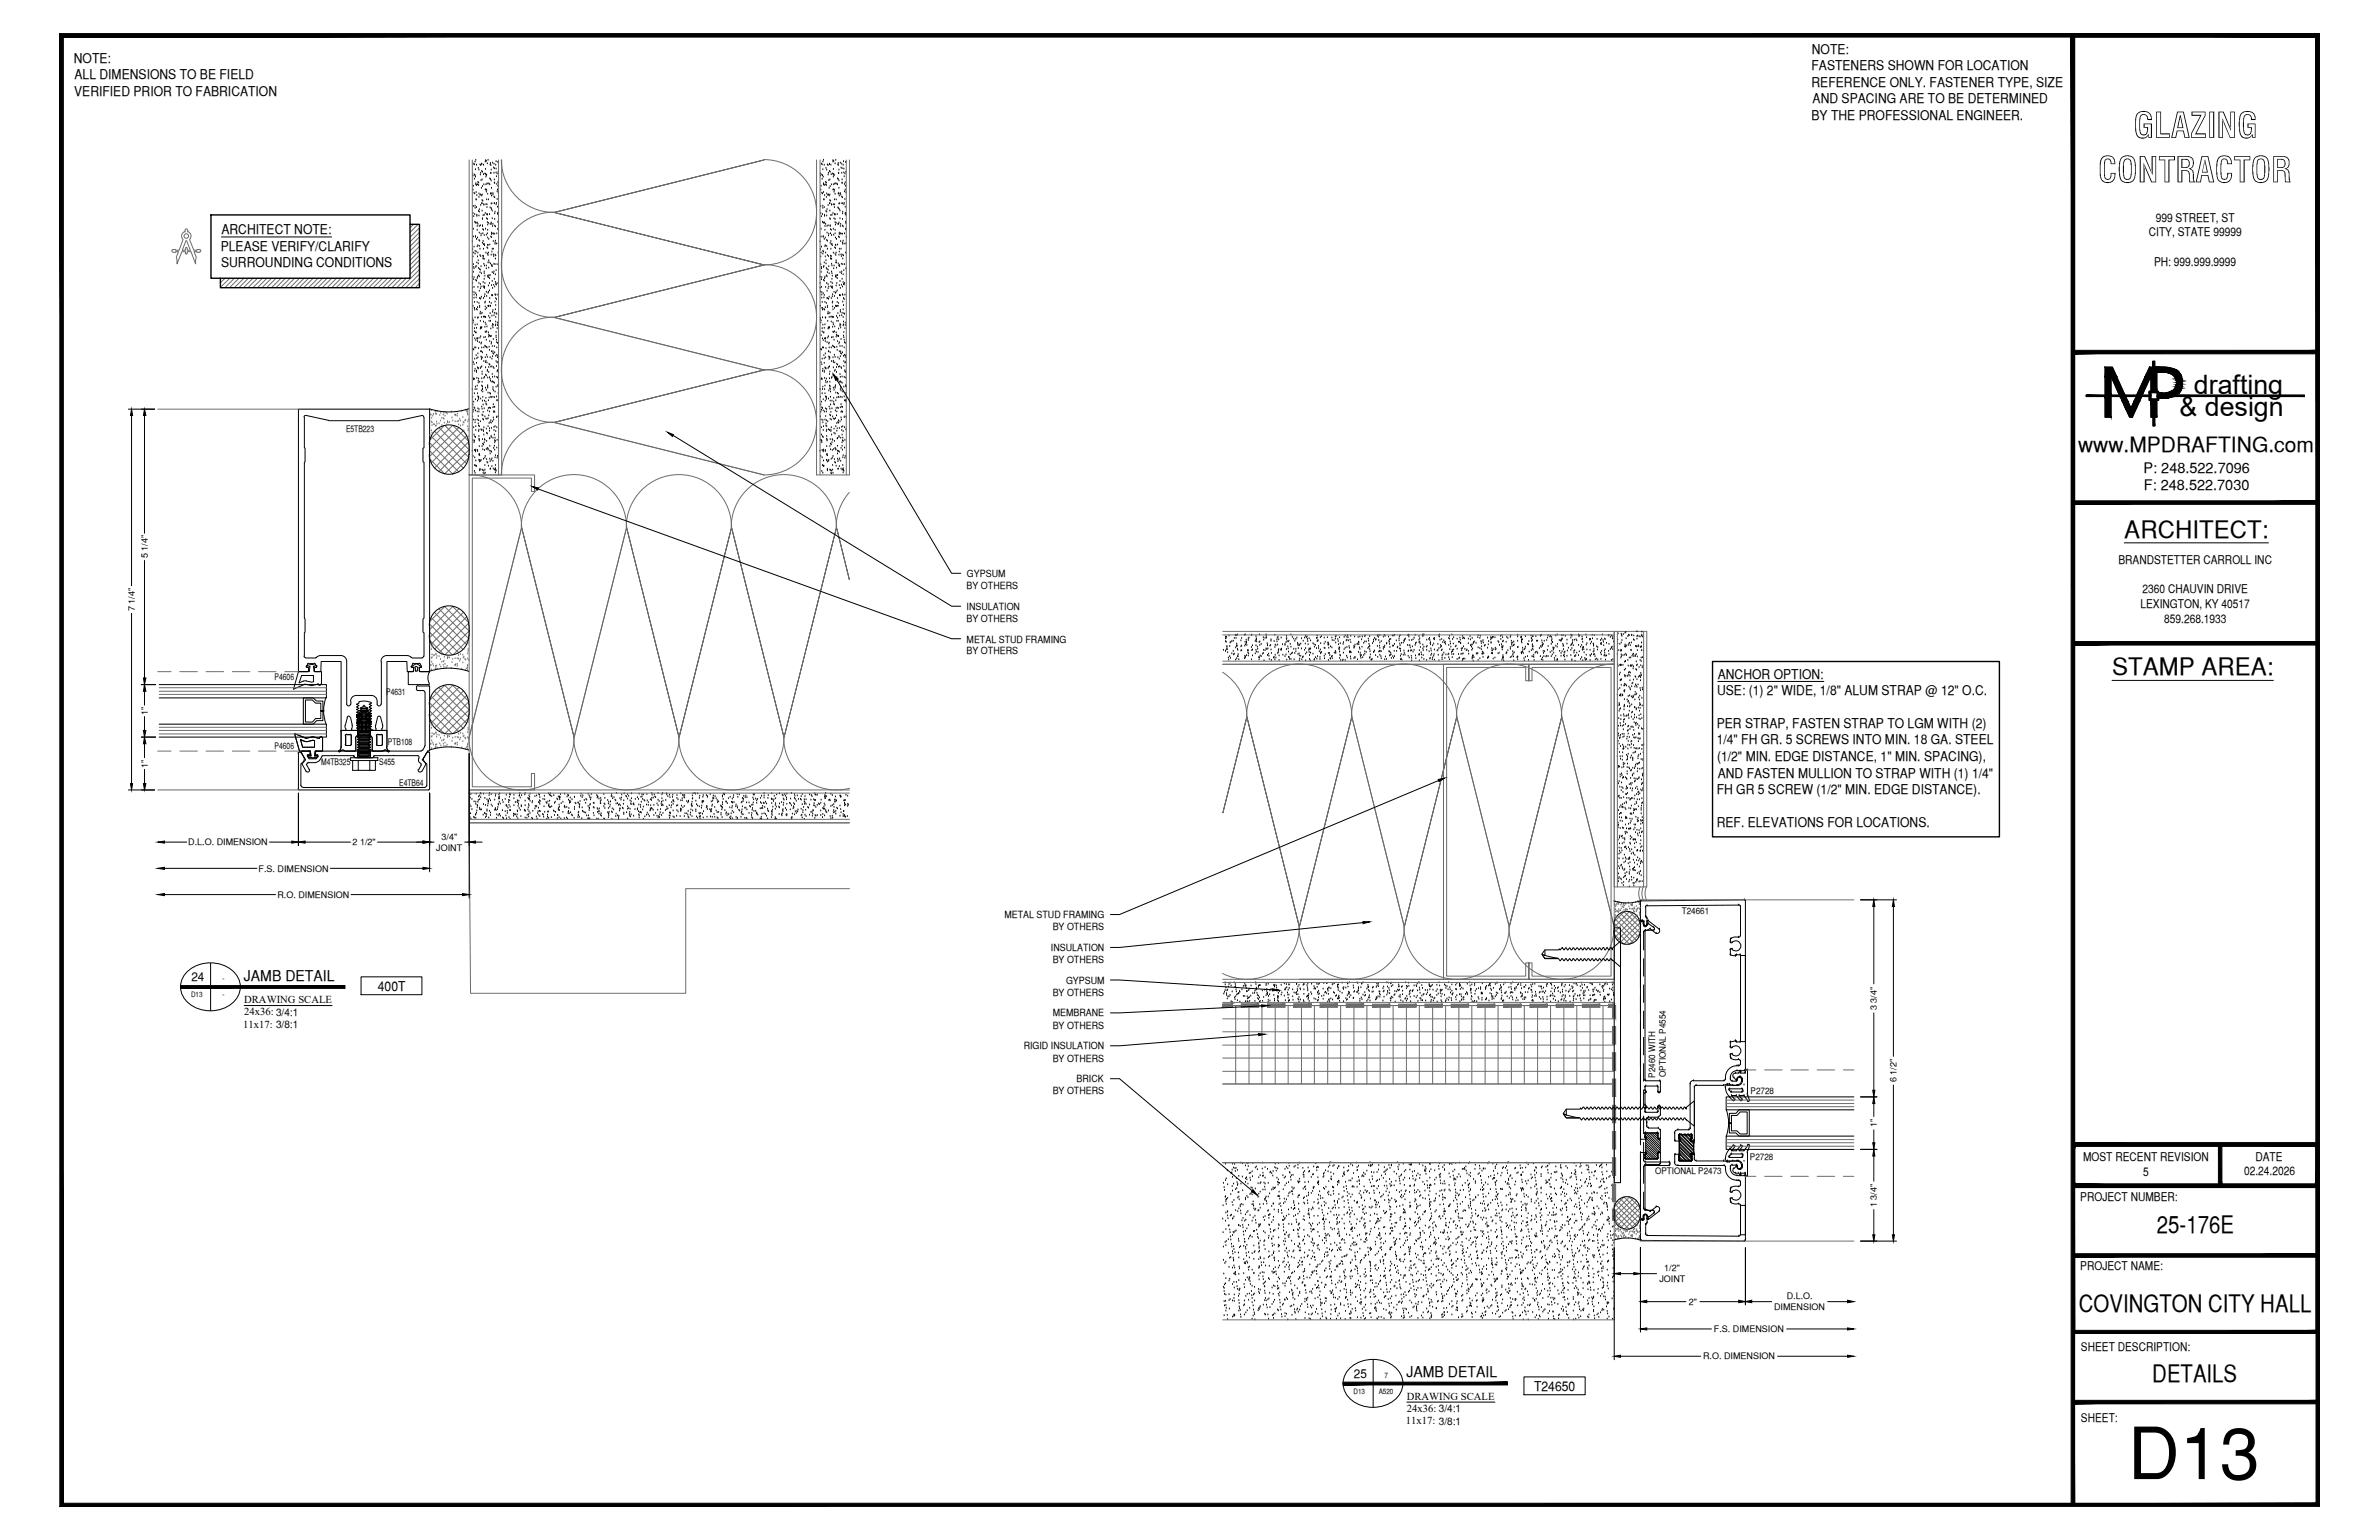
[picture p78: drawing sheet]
<svg xmlns="http://www.w3.org/2000/svg" width="432mm" height="279mm" viewBox="0 0 432 279" stroke-linecap="round" stroke-linejoin="round" font-family="sans-serif">
<defs><g id="words">
<text font-size="13.1" x="386.2" y="268.4">D13</text>
<g font-size="6.3">
<text x="387.2" y="25">GLAZING</text>
<text x="380.8" y="33.1">CONTRACTOR</text>
</g>
<g font-size="4.9">
<text x="398.2" y="71.5">drafting</text>
<text x="395.6" y="75.5">&amp; design</text>
</g>
<g font-size="4.4">
<text x="385.6" y="97.5">ARCHITECT:</text>
<text x="383.3" y="122.5">STAMP AREA:</text>
<text x="391.5" y="223.7">25-176E</text>
<text x="377.3" y="238.1">COVINGTON CITY HALL</text>
<text x="390.7" y="250.7">DETAILS</text>
</g>
<text font-size="3.8" x="377.2" y="82">www.MPDRAFTING.com</text>
<g font-size="2.7">
<text x="44.3" y="177.9">JAMB DETAIL</text>
<text x="255.3" y="249.9">JAMB DETAIL</text>
</g>
<g font-size="2.6">
<text x="389.1" y="85.8">P: 248.522.7096</text>
<text x="389.1" y="89">F: 248.522.7030</text>
</g>
<g font-size="2.4">
<text x="13.4" y="11.4">NOTE:</text>
<text x="328.9" y="9.7">NOTE:</text>
<text x="13.5" y="17.4">VERIFIED PRIOR TO FABRICATION</text>
<text x="13.5" y="14.4">ALL DIMENSIONS TO BE FIELD</text>
<text x="328.8" y="12.8">FASTENERS SHOWN FOR LOCATION</text>
<text x="328.8" y="15.7">REFERENCE ONLY. FASTENER TYPE, SIZE</text>
<text x="328.8" y="21.8">BY THE PROFESSIONAL ENGINEER.</text>
<text x="329" y="18.7">AND SPACING ARE TO BE DETERMINED</text>
<text x="40.1" y="45.5">PLEASE VERIFY/CLARIFY</text>
<text x="40.2" y="42.5">ARCHITECT NOTE:</text>
<text x="40.1" y="48.5">SURROUNDING CONDITIONS</text>
<text x="311.8" y="123.1">ANCHOR OPTION:</text>
<text x="311.7" y="126.1">USE: (1) 2&quot; WIDE, 1/8&quot; ALUM STRAP @ 12&quot; O.C.</text>
<text x="311.6" y="132.1">PER STRAP, FASTEN STRAP TO LGM WITH (2)</text>
<text x="311.6" y="135.1">1/4&quot; FH GR. 5 SCREWS INTO MIN. 18 GA. STEEL</text>
<text x="311.7" y="138.1">(1/2&quot; MIN. EDGE DISTANCE, 1&quot; MIN. SPACING),</text>
<text x="311.8" y="141.1">AND FASTEN MULLION TO STRAP WITH (1) 1/4&quot;</text>
<text x="311.6" y="144.1">FH GR 5 SCREW (1/2&quot; MIN. EDGE DISTANCE).</text>
<text x="311.6" y="150.1">REF. ELEVATIONS FOR LOCATIONS.</text>
<text x="68.6" y="179.7">400T</text>
<text x="278.4" y="252.3">T24650</text>
</g>
<g font-size="2.2">
<text x="391.3" y="40.2">999 STREET, ST</text>
<text x="390" y="42.9">CITY, STATE 99999</text>
<text x="391" y="48.2">PH: 999.999.9999</text>
<text x="384.5" y="102.3">BRANDSTETTER CARROLL INC</text>
<text x="388.9" y="107.6">2360 CHAUVIN DRIVE</text>
<text x="388.5" y="110.3">LEXINGTON, KY 40517</text>
<text x="392.8" y="113">859.268.1933</text>
<text x="34.7" y="178.1">24</text>
<text x="378.1" y="210.6">MOST RECENT REVISION</text>
<text x="389" y="213.3">5</text>
<text x="407.3" y="213.2">02.24.2026</text>
<text x="409.4" y="210.6">DATE</text>
<text x="377.6" y="217.8">PROJECT NUMBER:</text>
<text x="377.6" y="230.4">PROJECT NAME:</text>
<text x="377.7" y="245.2">SHEET DESCRIPTION:</text>
<text x="245.7" y="250">25</text>
<text x="377.7" y="257.9">SHEET:</text>
</g>
<g font-size="1.9">
<text x="44.3" y="182.1">DRAWING SCALE</text>
<text x="44.3" y="184.2">24x36: 3/4:1</text>
<text x="44.1" y="186.4">11x17: 3/8:1</text>
<text x="255.3" y="254">DRAWING SCALE</text>
<text x="255.3" y="256.2">24x36: 3/4:1</text>
<text x="255.1" y="258.4">11x17: 3/8:1</text>
</g>
<g font-size="1.8">
<text x="175.5" y="106.9">BY OTHERS</text>
<text x="175.5" y="104.6">GYPSUM</text>
<text x="175.5" y="110.6">INSULATION</text>
<text x="175.5" y="112.8">BY OTHERS</text>
<text x="175.5" y="116.6">METAL STUD FRAMING</text>
<text x="175.5" y="118.7">BY OTHERS</text>
<text x="182.3" y="166.6">METAL STUD FRAMING</text>
<text x="190.8" y="172.5">INSULATION</text>
<text x="191.1" y="168.8">BY OTHERS</text>
<text x="191.1" y="174.8">BY OTHERS</text>
<text x="193.5" y="178.5">GYPSUM</text>
<text x="191.1" y="180.7">BY OTHERS</text>
<text x="191.1" y="184.4">MEMBRANE</text>
<text x="185.8" y="190.4">RIGID INSULATION</text>
<text x="191.1" y="186.6">BY OTHERS</text>
<text x="191.1" y="192.6">BY OTHERS</text>
<text x="195.4" y="196.3">BRICK</text>
<text x="191.1" y="198.6">BY OTHERS</text>
</g>
<g font-size="1.6">
<text x="62.8" y="78.4">E5TB223</text>
<text x="26.9" y="101.3" transform="rotate(-90 26.9 101.3)">5 1/4&quot;</text>
<text x="24.4" y="110.9" transform="rotate(-90 24.4 110.9)">7 1/4&quot;</text>
<text x="49.8" y="123.4">P4606</text>
<text x="26.9" y="129.7" transform="rotate(-90 26.9 129.7)">1&quot;</text>
<text x="70.1" y="126.1">P4631</text>
<text x="49.8" y="135.9">P4606</text>
<text x="70.4" y="135.2">PTB108</text>
<text x="26.9" y="139.3" transform="rotate(-90 26.9 139.3)">1&quot;</text>
<text x="58.3" y="138.7">M4TB325</text>
<text x="68.8" y="138.8">S455</text>
<text x="72.5" y="142.6">E4TB64</text>
<text x="34.2" y="153.4">D.L.O. DIMENSION</text>
<text x="64" y="153.4">2 1/2&quot;</text>
<text x="79.2" y="154.4">JOINT</text>
<text x="80.1" y="152.4">3/4&quot;</text>
<text x="46.9" y="158.1">F.S. DIMENSION</text>
<text x="50.4" y="162.9">R.O. DIMENSION</text>
<text x="305.2" y="165.8">T24661</text>
<text x="340.7" y="183.3" transform="rotate(-90 340.7 183.3)">3 3/4&quot;</text>
<text x="300.4" y="195.5" transform="rotate(-90 300.4 195.5)">P2460 WITH</text>
<text x="302.4" y="195.4" transform="rotate(-90 302.4 195.4)">OPTIONAL P4554</text>
<text x="344.2" y="196.3" transform="rotate(-90 344.2 196.3)">6 1/2&quot;</text>
<text x="317.8" y="198.6">P2728</text>
<text x="340.7" y="204.5" transform="rotate(-90 340.7 204.5)">1&quot;</text>
<text x="300.4" y="213">OPTIONAL P2473</text>
<text x="317.6" y="210.4">P2728</text>
<text x="340.7" y="219" transform="rotate(-90 340.7 219)">1 3/4&quot;</text>
<text x="301.2" y="232.7">JOINT</text>
<text x="302.1" y="230.6">1/2&quot;</text>
<text x="306.5" y="236.7">2&quot;</text>
<text x="322" y="237.7">DIMENSION</text>
<text x="324.3" y="235.7">D.L.O.</text>
<text x="311.1" y="241.7">F.S. DIMENSION</text>
<text x="309.1" y="246.6">R.O. DIMENSION</text>
</g>
<g font-size="1.3">
<text x="40.4" y="178.1">-</text>
<text x="34.7" y="180.9">D13</text>
<text x="40.4" y="180.9">-</text>
<text x="251.3" y="250">7</text>
<text x="245.7" y="252.9">D13</text>
<text x="250.3" y="252.9">A520</text>
</g>
</g></defs>
<!-- layer: SURROUNDING CONDITIONS -->
<g fill="none" stroke="#000" stroke-width=".18">
<path d="M85.8 31.6h.1M85.9 31.9h.1M85.9 38.7h.1M85.9 34.5h.1M85.9 37.5h.1M85.9 33.8h.1M86 39.3h.1M86 29.8h.1M86 35.1h.1M86.1 31.7h.1M86.1 32.5h.1M86.1 29.9h.1"/>
<path d="M86.2 38.9h.1M86.2 35.2h.1M86.2 29.4h.1M86.2 37.4h.1M86.2 31.9h.1M86.2 37.8h.1M86.3 32.1h.1M86.3 30.8h.1M86.4 33.5h.1M86.4 33.3h.1M86.4 29.1h.1M86.4 36.3h.1"/>
<path d="M86.4 34.9h.1M86.5 37.7h.1M86.5 33.7h.1M86.5 30h.1M86.6 39.1h.1M86.6 39.2h.1M86.6 35.5h.1M86.7 33.5h.1M86.7 33.1h.1M86.8 30.5h.1M86.9 33.7h.1M86.9 38.4h.1"/>
<path d="M86.9 33.2h.1M86.9 39.2h.1M86.9 35.2h.1M86.9 30.9h.1M86.9 35.8h.1M87 38h.1M87 38.5h.1M87.1 35.4h.1M87.1 29.9h.1M87.2 31.7h.1M87.2 31.4h.1M87.2 30h.1"/>
<path d="M87.2 37.3h.1M87.2 35.4h.1M87.3 32.8h.1M87.4 34.2h.1M87.4 37h.1M87.4 35.6h.1M87.4 29.8h.1M87.4 31.1h.1M87.5 38.3h.1M87.5 35.4h.1M87.5 37h.1M87.5 32.6h.1"/>
<path d="M87.5 36.4h.1M87.6 39.7h.1M87.6 39.8h.1M87.6 33.8h.1M87.6 31.2h.1M87.6 36.5h.1M87.7 39.1h.1M87.8 31.7h.1M87.8 30h.1M87.8 37.2h.1M87.8 33.5h.1M87.8 37.1h.1"/>
<path d="M87.9 39.1h.1M88 31.6h.1M88.1 29.4h.1M88.1 38.7h.1M88.1 34.5h.1M88.1 30.7h.1M88.1 31.6h.1M88.1 29.1h.1M88.2 33.5h.1M88.2 32.1h.1M88.2 37.1h.1M88.2 34.4h.1"/>
<path d="M88.3 34.9h.1M88.3 31.9h.1M88.3 29.3h.1M88.3 36.3h.1M88.3 31.7h.1M88.3 39.7h.1M88.3 34.5h.1M88.4 39h.1M88.4 37.7h.1M88.4 33.4h.1M88.4 38.9h.1M88.4 37.1h.1"/>
<path d="M88.5 39h.1M88.5 29.7h.1M88.5 39.8h.1M88.5 35.2h.1M88.6 33.3h.1M88.6 29.1h.1M88.6 36.3h.1M88.8 33.4h.1M88.8 38.9h.1M88.9 33.5h.1M88.9 32.4h.1M89 37.7h.1"/>
<path d="M89 29.9h.1M89 29.7h.1M89 35.2h.1M89 32.6h.1M89.1 31.4h.1M89.1 30h.1M89.1 35.2h.1M89.1 31.5h.1M89.2 32.8h.1M89.2 37h.1M89.2 35.2h.1M89.2 30.9h.1"/>
<path d="M89.2 37.8h.1M89.2 35.6h.1M89.2 34.2h.1M89.2 38h.1M89.3 37h.1M89.3 39.7h.1M89.3 38.3h.1M89.4 29.6h.1M89.5 35.1h.1M89.5 35.4h.1M89.6 30.5h.1M89.7 31.4h.1"/>
<path d="M89.7 29.8h.1M89.7 35.8h.1M89.7 37h.1M89.7 32.6h.1M89.7 33.2h.1M89.7 30.6h.1M89.8 38.8h.1M89.8 33.3h.1M89.8 39.8h.1M89.8 35.9h.1M89.9 38.5h.1M90 30h.1"/>
<path d="M90 30.7h.1M90 29.3h.1M90 31.4h.1M90 37.1h.1M90.1 32.1h.1M90.1 36.9h.1M90.2 33.5h.1M90.2 36.2h.1M90.2 34.8h.1M90.2 31.6h.1M90.3 37.6h.1M90.3 38.7h.1"/>
<path d="M90.3 34.5h.1M90.4 38.9h.1M90.4 33.1h.1M90.4 29.5h.1M90.4 33.8h.1M90.4 38.7h.1M90.4 35h.1M90.4 31.2h.1M90.5 39.1h.1M148.9 31.9h.1M148.9 31.6h.1M149 37.5h.1"/>
<path d="M149 38.7h.1M149 34.5h.1M149 33.8h.1M149.1 39.3h.1M149.1 29.8h.1M149.2 31.7h.1M149.2 35.1h.1M149.2 32.5h.1M149.2 29.9h.1M149.3 31.9h.1M149.3 38.9h.1M149.3 35.2h.1"/>
<path d="M149.4 30.8h.1M149.4 29.4h.1M149.4 37.4h.1M149.4 37.8h.1M149.4 32.1h.1M149.5 34.9h.1M149.5 33.5h.1M149.5 33.3h.1M149.5 29.1h.1M149.5 36.3h.1M149.6 37.7h.1M149.6 33.7h.1"/>
<path d="M149.6 30h.1M149.7 39.1h.1M149.7 39.2h.1M149.7 35.5h.1M149.8 33.5h.1M149.9 33.1h.1M149.9 38.4h.1M149.9 30.5h.1M150 33.7h.1M150 35.8h.1M150 33.2h.1M150.1 39.2h.1"/>
<path d="M150.1 35.2h.1M150.1 30.9h.1M150.1 38.5h.1M150.1 38h.1M150.2 29.9h.1M150.2 35.4h.1M150.3 30h.1M150.3 37.3h.1M150.3 31.7h.1M150.4 31.4h.1M150.4 35.4h.1M150.4 32.8h.1"/>
<path d="M150.5 35.6h.1M150.5 34.2h.1M150.6 37h.1M150.6 29.8h.1M150.6 31.1h.1M150.6 39.7h.1M150.6 38.3h.1M150.6 35.4h.1M150.6 32.6h.1M150.6 36.4h.1M150.7 39.8h.1M150.7 33.8h.1"/>
<path d="M150.7 31.2h.1M150.7 36.5h.1M150.8 30h.1M150.8 39.1h.1M150.9 31.7h.1M150.9 37.2h.1M150.9 33.5h.1M150.9 37.1h.1M151 39.1h.1M151.1 31.6h.1M151.2 29.4h.1M151.2 38.7h.1"/>
<path d="M151.2 34.5h.1M151.2 29.1h.1M151.3 32.1h.1M151.3 30.7h.1M151.3 37.1h.1M151.3 31.6h.1M151.3 33.5h.1M151.3 34.4h.1M151.3 29.3h.1M151.4 34.9h.1M151.4 31.7h.1M151.4 39.7h.1"/>
<path d="M151.4 31.9h.1M151.4 37.7h.1M151.4 36.3h.1M151.4 37.1h.1M151.4 34.5h.1M151.5 39h.1M151.5 33.4h.1M151.5 38.9h.1M151.6 39h.1M151.6 35.2h.1M151.6 29.7h.1M151.6 39.8h.1"/>
<path d="M151.7 33.3h.1M151.7 29.1h.1M151.8 36.3h.1M151.9 33.4h.1M152 38.9h.1M152 33.5h.1M152 32.4h.1M152.1 37.7h.1M152.1 29.9h.1M152.1 30h.1M152.1 29.7h.1M152.1 35.2h.1"/>
<path d="M152.1 32.6h.1M152.2 31.4h.1M152.2 35.2h.1M152.2 31.5h.1M152.2 37.8h.1M152.3 34.2h.1M152.3 32.8h.1M152.3 37h.1M152.3 35.2h.1M152.3 30.9h.1M152.3 35.6h.1M152.3 38h.1"/>
<path d="M152.4 37h.1M152.5 39.7h.1M152.5 38.3h.1M152.5 35.1h.1M152.5 29.6h.1M152.6 35.4h.1M152.7 30.5h.1M152.8 31.4h.1M152.8 29.8h.1M152.8 35.8h.1M152.8 37h.1M152.8 33.3h.1"/>
<path d="M152.8 32.6h.1M152.8 33.2h.1M152.8 30.6h.1M152.9 38.8h.1M152.9 39.8h.1M152.9 35.9h.1M153 38.5h.1M153 30h.1M153.1 29.3h.1M153.2 30.7h.1M153.2 31.4h.1M153.2 37.1h.1"/>
<path d="M153.2 32.1h.1M153.2 36.9h.1M153.3 34.8h.1M153.3 33.5h.1M153.4 36.2h.1M153.4 31.6h.1M153.4 38.9h.1M153.4 37.6h.1M153.4 33.1h.1M153.4 38.7h.1M153.4 34.5h.1M153.5 38.7h.1"/>
<path d="M153.5 29.5h.1M153.5 33.8h.1M153.5 35h.1M153.5 39.1h.1M153.5 31.2h.1M85.7 43.9h.1M85.7 50.3h.1M85.8 45.3h.1M85.8 57.8h.1M85.8 52.3h.1M85.8 51.4h.1M85.8 58.1h.1"/>
<path d="M85.8 53h.1M85.9 46.6h.1M85.9 58.6h.1M85.9 55.6h.1M85.9 49.4h.1M85.9 48h.1M85.9 43h.1M85.9 41.6h.1M85.9 58.2h.1M86 50.7h.1M86 48.5h.1M86 45.9h.1"/>
<path d="M86 53.5h.1M86 52.1h.1M86 54.1h.1M86 50.4h.1M86 44.8h.1M86 53.1h.1M86 48.8h.1M86.1 54.9h.1M86.1 59.6h.1M86.1 55.9h.1M86.2 56.3h.1M86.2 40.3h.1"/>
<path d="M86.2 59h.1M86.2 57.7h.1M86.2 46.1h.1M86.2 45.6h.1M86.3 42.9h.1M86.3 43.1h.1M86.3 40.4h.1M86.4 48.5h.1M86.4 53.3h.1M86.4 50.9h.1M86.4 54h.1M86.4 40.5h.1"/>
<path d="M86.4 48.3h.1M86.4 45.7h.1M86.5 59.6h.1M86.5 43.4h.1M86.5 56.1h.1M86.5 53.6h.1M86.5 51h.1M86.6 47.7h.1M86.6 41.8h.1M86.6 40.4h.1M86.6 44.8h.1M86.6 41.1h.1"/>
<path d="M86.6 54.9h.1M86.6 50.5h.1M86.6 58.9h.1M86.6 56.3h.1M86.7 43.2h.1M86.7 55.8h.1M86.7 50.3h.1M86.7 46.6h.1M86.7 57.7h.1M86.7 45.9h.1M86.7 44.6h.1M86.7 52.1h.1"/>
<path d="M86.7 40.7h.1M86.8 47.3h.1M86.8 57.7h.1M86.8 47.9h.1M86.9 50h.1M86.9 48.7h.1M86.9 51.4h.1M86.9 55.1h.1M86.9 43.6h.1M87 52.8h.1M87 50.2h.1M87 44.7h.1"/>
<path d="M87 42.3h.1M87 41.1h.1M87.1 55.6h.1M87.1 54.2h.1M87.1 55.8h.1M87.1 48.9h.1M87.1 43.8h.1M87.1 57h.1M87.1 49.5h.1M87.1 45.2h.1M87.1 46.4h.1M87.2 59.7h.1"/>
<path d="M87.2 58.3h.1M87.2 41h.1M87.2 56.6h.1M87.2 52.4h.1M87.2 51.6h.1M87.2 49h.1M87.2 46.5h.1M87.2 59.5h.1M87.2 54.3h.1M87.3 52.1h.1M87.3 48.4h.1M87.3 42.8h.1"/>
<path d="M87.3 42.5h.1M87.3 57h.1M87.4 57.6h.1M87.4 53.9h.1M87.4 49.7h.1M87.4 59.6h.1M87.4 59.4h.1M87.5 56.8h.1M87.6 41.1h.1M87.6 41h.1M87.6 44.1h.1M87.6 42.4h.1"/>
<path d="M87.6 46.5h.1M87.6 41.7h.1M87.7 43.8h.1M87.7 52h.1M87.7 51.2h.1M87.7 47h.1M87.7 46.9h.1M87.8 46.5h.1M87.8 45.2h.1M87.8 57.5h.1M87.8 58.4h.1M87.8 54.2h.1"/>
<path d="M87.8 44.4h.1M87.8 41.8h.1M87.8 47.9h.1M87.8 52.2h.1M87.9 50.7h.1M87.9 49.3h.1M87.9 42.7h.1M87.9 44.3h.1M87.9 49.7h.1M87.9 47.1h.1M87.9 52.1h.1M87.9 53.8h.1"/>
<path d="M87.9 48.3h.1M87.9 44.6h.1M87.9 57.5h.1M87.9 52.3h.1M88 53.5h.1M88 59.4h.1M88 50.1h.1M88 51.4h.1M88 55h.1M88.1 56.2h.1M88.1 54.8h.1M88.1 55.7h.1"/>
<path d="M88.1 58.6h.1M88.1 57.6h.1M88.1 41.6h.1M88.2 58.9h.1M88.2 45.9h.1M88.3 48.3h.1M88.3 42.7h.1M88.3 53h.1M88.3 48.8h.1M88.3 53.8h.1M88.3 55.9h.1M88.4 59.3h.1"/>
<path d="M88.4 45h.1M88.5 40.4h.1M88.5 46.1h.1M88.5 42.4h.1M88.5 43.2h.1M88.5 41.8h.1M88.5 44.5h.1M88.5 40.8h.1M88.5 50.2h.1M88.5 45.1h.1M88.6 44.5h.1M88.6 50h.1"/>
<path d="M88.6 46.4h.1M88.6 53.2h.1M88.6 55.6h.1M88.6 47.7h.1M88.6 45.9h.1M88.6 51.9h.1M88.6 40.5h.1M88.6 53h.1M88.6 50.4h.1M88.7 48.6h.1M88.7 47.3h.1M88.7 57.4h.1"/>
<path d="M88.7 43.4h.1M88.7 55.6h.1M88.8 50h.1M88.8 47.7h.1M88.8 58.3h.1M88.8 52.8h.1M88.8 51.4h.1M88.8 54.9h.1M88.8 50.5h.1M88.9 54.2h.1M88.9 44.4h.1M88.9 57.7h.1"/>
<path d="M89 56.9h.1M89 55.6h.1M89 50h.1M89 40.7h.1M89 58.3h.1M89 47.9h.1M89.1 59.7h.1M89.1 43h.1M89.2 46.3h.1M89.2 40.7h.1M89.2 55.1h.1M89.2 40.4h.1"/>
<path d="M89.2 51.8h.1M89.2 42.5h.1M89.2 42.3h.1M89.2 48.3h.1M89.2 43.1h.1M89.3 57.3h.1M89.3 53.7h.1M89.3 48.1h.1M89.3 53.6h.1M89.3 45.7h.1M89.3 59.2h.1M89.3 49.5h.1"/>
<path d="M89.3 45.2h.1M89.3 51.1h.1M89.3 48.4h.1M89.4 41.1h.1M89.4 56.6h.1M89.4 52.3h.1M89.4 58.9h.1M89.4 53.7h.1M89.5 42.4h.1M89.5 40.7h.1M89.5 59.5h.1M89.5 56.3h.1"/>
<path d="M89.5 45.2h.1M89.5 43.8h.1M89.5 46.2h.1M89.5 42.5h.1M89.5 59h.1M89.6 46.5h.1M89.6 51.8h.1M89.6 49.7h.1M89.7 49.3h.1M89.7 47.9h.1M89.7 57.3h.1M89.7 50.7h.1"/>
<path d="M89.7 56.8h.1M89.8 52.1h.1M89.8 42.5h.1M89.8 41h.1M89.9 54.8h.1M89.9 53.5h.1M89.9 48h.1M89.9 44.3h.1M89.9 44.1h.1M89.9 46.3h.1M89.9 56.2h.1M89.9 59.1h.1"/>
<path d="M89.9 53.6h.1M89.9 49.8h.1M89.9 51.2h.1M89.9 47h.1M89.9 43.8h.1M89.9 41.1h.1M90 58.9h.1M90 57.6h.1M90 55.4h.1M90 58.4h.1M90 54.2h.1M90 51.6h.1"/>
<path d="M90 46.4h.1M90 56.9h.1M90 49.1h.1M90.1 44.3h.1M90.1 54.4h.1M90.1 51.7h.1M90.2 42.4h.1M90.2 57h.1M90.2 53.5h.1M90.2 48h.1M90.2 51.4h.1M90.2 59.6h.1"/>
<path d="M90.3 59.1h.1M90.3 58.6h.1M90.4 40.3h.1M90.4 41.6h.1M90.4 41.7h.1M90.4 44.3h.1M90.4 45.9h.1M90.5 43.1h.1M90.5 40.6h.1M90.5 48.8h.1M148.8 43.9h.1M148.8 52.3h.1"/>
<path d="M148.8 51.4h.1M148.8 50.3h.1M148.9 45.3h.1M148.9 57.8h.1M148.9 58.1h.1M148.9 55.6h.1M148.9 53h.1M149 48h.1M149 46.6h.1M149 58.6h.1M149 49.4h.1M149 43h.1"/>
<path d="M149 45.9h.1M149 41.6h.1M149 58.2h.1M149.1 52.1h.1M149.1 50.7h.1M149.1 48.5h.1M149.1 44.8h.1M149.1 48.8h.1M149.2 53.5h.1M149.2 54.1h.1M149.2 50.4h.1M149.2 53.1h.1"/>
<path d="M149.2 54.9h.1M149.2 59.6h.1M149.2 55.9h.1M149.3 57.7h.1M149.3 56.3h.1M149.3 40.3h.1M149.4 59h.1M149.4 46.1h.1M149.4 45.6h.1M149.4 42.9h.1M149.4 53.3h.1M149.4 43.1h.1"/>
<path d="M149.4 40.4h.1M149.5 48.5h.1M149.5 50.9h.1M149.5 45.7h.1M149.5 54h.1M149.5 40.5h.1M149.5 56.1h.1M149.5 48.3h.1M149.6 59.6h.1M149.6 47.7h.1M149.6 43.4h.1M149.6 53.6h.1"/>
<path d="M149.6 51h.1M149.7 40.4h.1M149.7 50.5h.1M149.7 56.3h.1M149.7 41.8h.1M149.7 50.3h.1M149.7 44.8h.1M149.7 41.1h.1M149.7 54.9h.1M149.7 58.9h.1M149.8 44.6h.1M149.8 43.2h.1"/>
<path d="M149.8 55.8h.1M149.8 46.6h.1M149.8 57.7h.1M149.9 45.9h.1M149.9 57.7h.1M149.9 52.1h.1M149.9 40.7h.1M149.9 47.3h.1M149.9 47.9h.1M150 50h.1M150 48.7h.1M150 55.1h.1"/>
<path d="M150.1 51.4h.1M150.1 44.7h.1M150.1 43.6h.1M150.1 54.2h.1M150.1 52.8h.1M150.1 50.2h.1M150.1 42.3h.1M150.1 48.9h.1M150.1 41.1h.1M150.2 55.6h.1M150.2 55.8h.1M150.2 49.5h.1"/>
<path d="M150.2 45.2h.1M150.2 46.4h.1M150.2 43.8h.1M150.2 58.3h.1M150.2 57h.1M150.2 54.2h.1M150.3 59.7h.1M150.3 41h.1M150.3 56.6h.1M150.3 52.4h.1M150.3 51.6h.1M150.3 49h.1"/>
<path d="M150.4 46.5h.1M150.4 42.8h.1M150.4 59.5h.1M150.4 54.3h.1M150.4 52.1h.1M150.4 48.4h.1M150.4 42.5h.1M150.4 57h.1M150.5 57.6h.1M150.5 53.9h.1M150.5 49.7h.1M150.5 59.6h.1"/>
<path d="M150.6 59.4h.1M150.6 56.8h.1M150.7 41.1h.1M150.7 41h.1M150.7 44.1h.1M150.7 42.4h.1M150.7 46.5h.1M150.7 47h.1M150.7 41.7h.1M150.8 45.2h.1M150.8 43.8h.1M150.8 57.5h.1"/>
<path d="M150.8 52h.1M150.8 51.2h.1M150.8 46.9h.1M150.9 46.5h.1M150.9 58.4h.1M150.9 54.2h.1M150.9 44.4h.1M150.9 41.8h.1M150.9 49.3h.1M150.9 47.9h.1M150.9 42.7h.1M150.9 52.2h.1"/>
<path d="M150.9 47.1h.1M151 50.7h.1M151 48.3h.1M151 44.3h.1M151 57.5h.1M151 49.7h.1M151.1 52.1h.1M151.1 53.8h.1M151.1 50.1h.1M151.1 44.6h.1M151.1 51.4h.1M151.1 55h.1"/>
<path d="M151.1 52.3h.1M151.1 54.8h.1M151.1 53.5h.1M151.1 59.4h.1M151.1 55.7h.1M151.1 57.6h.1M151.2 56.2h.1M151.2 58.6h.1M151.3 58.9h.1M151.3 57.6h.1M151.3 45.9h.1M151.3 41.6h.1"/>
<path d="M151.3 42.7h.1M151.3 48.8h.1M151.4 48.3h.1M151.4 53h.1M151.4 53.8h.1M151.4 55.9h.1M151.5 59.3h.1M151.5 45h.1M151.6 41.8h.1M151.6 40.4h.1M151.6 46.1h.1M151.6 42.4h.1"/>
<path d="M151.6 43.2h.1M151.6 44.5h.1M151.6 40.8h.1M151.6 53.2h.1M151.6 50.2h.1M151.6 45.1h.1M151.7 44.5h.1M151.7 55.6h.1M151.7 50h.1M151.7 46.4h.1M151.7 47.7h.1M151.8 47.3h.1"/>
<path d="M151.8 45.9h.1M151.8 51.9h.1M151.8 40.5h.1M151.8 53h.1M151.8 50.4h.1M151.8 48.6h.1M151.8 57.4h.1M151.8 47.7h.1M151.8 43.4h.1M151.8 55.6h.1M151.9 51.4h.1M151.9 50h.1"/>
<path d="M151.9 58.3h.1M152 52.8h.1M152 54.9h.1M152 50.5h.1M152 54.2h.1M152 50h.1M152 44.4h.1M152 57.7h.1M152.1 56.9h.1M152.1 55.6h.1M152.1 40.7h.1M152.1 58.3h.1"/>
<path d="M152.1 47.9h.1M152.2 59.7h.1M152.2 40.7h.1M152.2 55.1h.1M152.2 43h.1M152.3 46.3h.1M152.3 48.3h.1M152.3 40.4h.1M152.3 51.8h.1M152.3 48.1h.1M152.3 42.5h.1M152.3 42.3h.1"/>
<path d="M152.3 45.7h.1M152.3 43.1h.1M152.4 57.3h.1M152.4 53.7h.1M152.4 45.2h.1M152.4 53.6h.1M152.4 48.4h.1M152.5 59.2h.1M152.5 49.5h.1M152.5 58.9h.1M152.5 51.1h.1M152.5 41.1h.1"/>
<path d="M152.5 56.6h.1M152.5 52.3h.1M152.5 56.3h.1M152.5 53.7h.1M152.6 43.8h.1M152.6 42.4h.1M152.6 40.7h.1M152.6 59.5h.1M152.6 59h.1M152.7 45.2h.1M152.7 46.2h.1M152.7 42.5h.1"/>
<path d="M152.7 47.9h.1M152.7 46.5h.1M152.7 51.8h.1M152.7 49.7h.1M152.8 49.3h.1M152.8 57.3h.1M152.8 50.7h.1M152.8 56.8h.1M152.9 53.5h.1M152.9 52.1h.1M152.9 42.5h.1M152.9 44.1h.1"/>
<path d="M152.9 41h.1M153 54.8h.1M153 53.6h.1M153 48h.1M153 44.3h.1M153 47h.1M153 46.3h.1M153 57.6h.1M153 56.2h.1M153 59.1h.1M153 49.8h.1M153 51.2h.1"/>
<path d="M153 43.8h.1M153 41.1h.1M153.1 58.9h.1M153.1 55.4h.1M153.1 58.4h.1M153.1 54.2h.1M153.1 51.6h.1M153.1 46.4h.1M153.2 56.9h.1M153.2 49.1h.1M153.2 44.3h.1M153.2 54.4h.1"/>
<path d="M153.2 51.7h.1M153.3 48h.1M153.3 42.4h.1M153.3 51.4h.1M153.3 57h.1M153.4 53.5h.1M153.4 59.6h.1M153.4 59.1h.1M153.4 58.6h.1M153.5 40.3h.1M153.5 45.9h.1M153.5 41.6h.1"/>
<path d="M153.5 41.7h.1M153.5 44.3h.1M153.5 40.6h.1M153.5 48.8h.1M153.6 43.1h.1M85.7 70.7h.1M85.8 72.1h.1M85.8 79.9h.1M85.8 75.6h.1M85.9 74.8h.1M85.9 73.5h.1M85.9 63.4h.1"/>
<path d="M85.9 76.2h.1M85.9 68.9h.1M85.9 65.8h.1M85.9 60.9h.1M86 77.6h.1M86 74.4h.1M86 73h.1M86 68.7h.1M86 63.5h.1M86 78.9h.1M86 79.9h.1M86 74h.1"/>
<path d="M86 66.2h.1M86.1 60.2h.1M86.1 71.4h.1M86.1 68.8h.1M86.2 65.2h.1M86.2 61.5h.1M86.2 67.4h.1M86.2 63.1h.1M86.2 79.2h.1M86.2 74.1h.1M86.2 76.3h.1M86.2 70.7h.1"/>
<path d="M86.2 67h.1M86.2 76.7h.1M86.3 60.4h.1M86.3 72.5h.1M86.3 74.5h.1M86.3 70.2h.1M86.3 79.4h.1M86.4 63.1h.1M86.4 61.8h.1M86.4 78.1h.1M86.4 77.4h.1M86.4 64.5h.1"/>
<path d="M86.4 60.4h.1M86.5 67.3h.1M86.5 65.9h.1M86.5 67.6h.1M86.6 68.6h.1M86.6 70.7h.1M86.6 65.1h.1M86.6 61.5h.1M86.6 70h.1M86.6 76.2h.1M86.6 74.7h.1M86.7 72.8h.1"/>
<path d="M86.7 71.4h.1M86.7 62h.1M86.7 66.7h.1M86.7 61.5h.1M86.7 74.2h.1M86.7 61.4h.1M86.7 64.9h.1M86.7 72h.1M86.7 64.2h.1M86.8 76.9h.1M86.8 75.6h.1M86.8 66.9h.1"/>
<path d="M86.8 69.2h.1M86.8 69.5h.1M86.9 78.3h.1M86.9 72.5h.1M86.9 68.8h.1M86.9 63.2h.1M86.9 76.3h.1M86.9 72.1h.1M86.9 77.3h.1M86.9 79.7h.1M86.9 78h.1M86.9 74.3h.1"/>
<path d="M86.9 79.2h.1M86.9 74.7h.1M87 79.8h.1M87 62.2h.1M87 77.4h.1M87.1 69.3h.1M87.1 61.3h.1M87.2 66.9h.1M87.2 76.5h.1M87.2 61.1h.1M87.2 72.4h.1M87.2 63.8h.1"/>
<path d="M87.3 62.4h.1M87.3 78h.1M87.3 66.7h.1M87.3 64.8h.1M87.4 65.2h.1M87.4 63.8h.1M87.4 70.9h.1M87.4 62.2h.1M87.4 66.5h.1M87.4 68.7h.1M87.4 63.1h.1M87.4 78.1h.1"/>
<path d="M87.4 73.9h.1M87.4 70h.1M87.4 64.9h.1M87.5 69.3h.1M87.5 67.9h.1M87.5 74.2h.1M87.5 65h.1M87.5 75.3h.1M87.5 67.5h.1M87.6 70.7h.1M87.6 79.8h.1M87.6 70.5h.1"/>
<path d="M87.6 64h.1M87.6 72.8h.1M87.6 70.2h.1M87.6 72.1h.1M87.6 76.1h.1M87.6 71.1h.1M87.6 75.4h.1M87.7 74.8h.1M87.7 73.5h.1M87.7 78h.1M87.8 76.2h.1M87.8 78.3h.1"/>
<path d="M87.8 78.9h.1M87.8 77.6h.1M87.8 68.6h.1M87.8 63.1h.1M87.8 65.6h.1M87.8 61.3h.1M87.9 74.2h.1M87.9 79.8h.1M87.9 72.8h.1M87.9 68.5h.1M88 79.9h.1M88 75.6h.1"/>
<path d="M88 62.8h.1M88.1 64.9h.1M88.1 61.2h.1M88.1 60.3h.1M88.1 70.4h.1M88.1 66.7h.1M88.1 65.8h.1M88.1 68.1h.1M88.1 62.9h.1M88.2 60.3h.1M88.2 76h.1M88.2 72.3h.1"/>
<path d="M88.2 73h.1M88.2 73.3h.1M88.2 65.5h.1M88.3 61.7h.1M88.3 77.9h.1M88.3 70.8h.1M88.3 68.2h.1M88.3 64.5h.1M88.3 63.1h.1M88.3 60.2h.1M88.3 78.6h.1M88.3 73.5h.1"/>
<path d="M88.4 65.8h.1M88.4 63.1h.1M88.4 76.1h.1M88.5 67.2h.1M88.5 64.8h.1M88.5 67.4h.1M88.5 78.7h.1M88.5 70h.1M88.5 68.6h.1M88.5 70.4h.1M88.5 74.5h.1M88.5 70.2h.1"/>
<path d="M88.6 71.3h.1M88.6 75.9h.1M88.6 77.4h.1M88.6 74.1h.1M88.6 72.7h.1M88.6 60.4h.1M88.7 75.4h.1M88.7 66.7h.1M88.7 61.2h.1M88.7 67.6h.1M88.7 60.8h.1M88.8 76.8h.1"/>
<path d="M88.8 72.2h.1M88.8 63h.1M88.8 66.1h.1M88.8 79.6h.1M88.8 78.2h.1M88.8 77.8h.1M88.8 74h.1M88.8 68.5h.1M88.8 74.7h.1M88.8 63.6h.1M88.8 61h.1M88.9 79.6h.1"/>
<path d="M88.9 62h.1M88.9 71.4h.1M88.9 66.2h.1M89 64.9h.1M89 76.6h.1M89 68.8h.1M89 61.1h.1M89 69.2h.1M89 74.1h.1M89 71.5h.1M89.1 66.6h.1M89.1 76.3h.1"/>
<path d="M89.1 72.1h.1M89.2 62.4h.1M89.2 61h.1M89.2 72.1h.1M89.2 79.2h.1M89.2 79.4h.1M89.2 76.8h.1M89.2 63.8h.1M89.2 77.7h.1M89.2 62.2h.1M89.3 66.5h.1M89.3 65.2h.1"/>
<path d="M89.3 69.3h.1M89.3 67.9h.1M89.3 62.9h.1M89.4 69.3h.1M89.4 68.5h.1M89.4 64.7h.1M89.4 76.5h.1M89.5 72.1h.1M89.5 70.7h.1M89.5 79.5h.1M89.5 74h.1M89.5 70.3h.1"/>
<path d="M89.5 63.8h.1M89.5 64.1h.1M89.5 73.4h.1M89.5 75.8h.1M89.5 66.7h.1M89.5 61.6h.1M89.6 76.2h.1M89.6 74.8h.1M89.6 70.9h.1M89.6 69.4h.1M89.6 64.3h.1M89.7 77.5h.1"/>
<path d="M89.7 78.1h.1M89.7 73.9h.1M89.7 74.7h.1M89.7 66.9h.1M89.7 78.9h.1M89.7 62.9h.1M89.7 72.1h.1M89.7 69.5h.1M89.8 73.9h.1M89.8 68.4h.1M89.8 64h.1M89.8 79.9h.1"/>
<path d="M89.8 74.8h.1M89.9 79.5h.1M89.9 71.1h.1M89.9 77.4h.1M90 64.6h.1M90 78.3h.1M90 60.3h.1M90 70.2h.1M90 61h.1M90 65.6h.1M90 61.3h.1M90.1 61.7h.1"/>
<path d="M90.1 75.8h.1M90.1 72h.1M90.1 66.5h.1M90.2 64.5h.1M90.2 63.1h.1M90.2 77.6h.1M90.2 72.7h.1M90.2 68.5h.1M90.2 62.2h.1M90.2 65.8h.1M90.2 79.9h.1M90.2 75.6h.1"/>
<path d="M90.2 67.4h.1M90.3 68.6h.1M90.3 67.2h.1M90.3 64.9h.1M90.3 62.3h.1M90.4 70h.1M90.4 64.6h.1M90.4 65.8h.1M90.4 72.7h.1M90.4 71.4h.1M90.4 70.2h.1M90.4 67.6h.1"/>
<path d="M90.5 75.7h.1M90.5 72.9h.1M90.5 78h.1M148.8 70.7h.1M148.9 72.1h.1M148.9 79.9h.1M148.9 75.6h.1M149 74.8h.1M149 73.5h.1M149 63.4h.1M149 76.2h.1M149 68.9h.1"/>
<path d="M149 65.8h.1M149 60.9h.1M149.1 78.9h.1M149.1 77.6h.1M149.1 79.9h.1M149.1 74.4h.1M149.1 73h.1M149.1 68.7h.1M149.1 63.5h.1M149.2 74h.1M149.2 66.2h.1M149.2 65.2h.1"/>
<path d="M149.2 60.2h.1M149.2 71.4h.1M149.2 68.8h.1M149.3 70.7h.1M149.3 61.5h.1M149.3 67.4h.1M149.3 63.1h.1M149.3 79.2h.1M149.3 74.1h.1M149.4 76.3h.1M149.4 67h.1M149.4 70.2h.1"/>
<path d="M149.4 76.7h.1M149.4 61.8h.1M149.4 60.4h.1M149.4 78.1h.1M149.4 72.5h.1M149.4 74.5h.1M149.4 79.4h.1M149.5 63.1h.1M149.5 77.4h.1M149.5 64.5h.1M149.5 60.4h.1M149.6 67.3h.1"/>
<path d="M149.6 65.9h.1M149.6 65.1h.1M149.6 67.6h.1M149.7 68.6h.1M149.7 70.7h.1M149.7 74.7h.1M149.7 61.5h.1M149.7 71.4h.1M149.7 70h.1M149.7 76.2h.1M149.7 66.7h.1M149.8 72.8h.1"/>
<path d="M149.8 62h.1M149.8 64.2h.1M149.8 61.5h.1M149.9 75.6h.1M149.9 74.2h.1M149.9 61.4h.1M149.9 69.2h.1M149.9 64.9h.1M149.9 72h.1M149.9 66.9h.1M149.9 76.9h.1M149.9 63.2h.1"/>
<path d="M149.9 72.1h.1M149.9 77.3h.1M149.9 69.5h.1M150 78.3h.1M150 72.5h.1M150 68.8h.1M150 76.3h.1M150 74.7h.1M150 72.1h.1M150.1 79.7h.1M150.1 78h.1M150.1 74.3h.1"/>
<path d="M150.1 79.2h.1M150.1 77.4h.1M150.1 79.8h.1M150.1 62.2h.1M150.2 69.3h.1M150.2 61.3h.1M150.2 76.5h.1M150.3 66.9h.1M150.4 61.1h.1M150.4 78h.1M150.4 72.4h.1M150.4 63.8h.1"/>
<path d="M150.4 62.4h.1M150.4 70.9h.1M150.4 66.7h.1M150.4 64.8h.1M150.5 65.2h.1M150.5 63.1h.1M150.5 73.9h.1M150.5 62.2h.1M150.6 67.9h.1M150.6 66.5h.1M150.6 68.7h.1M150.6 78.1h.1"/>
<path d="M150.6 70h.1M150.6 64.9h.1M150.6 69.3h.1M150.6 74.2h.1M150.6 70.5h.1M150.6 65h.1M150.6 75.3h.1M150.6 67.5h.1M150.7 70.7h.1M150.7 79.8h.1M150.7 76.1h.1M150.7 64h.1"/>
<path d="M150.7 72.8h.1M150.7 70.2h.1M150.7 73.5h.1M150.7 72.1h.1M150.7 71.1h.1M150.7 75.4h.1M150.8 74.8h.1M150.8 78.3h.1M150.8 78h.1M150.9 77.6h.1M150.9 76.2h.1M150.9 63.1h.1"/>
<path d="M150.9 78.9h.1M150.9 68.6h.1M150.9 65.6h.1M150.9 61.3h.1M151 74.2h.1M151 72.8h.1M151 68.5h.1M151.1 79.8h.1M151.1 79.9h.1M151.1 75.6h.1M151.1 62.8h.1M151.2 64.9h.1"/>
<path d="M151.2 61.2h.1M151.2 68.1h.1M151.2 60.3h.1M151.3 76h.1M151.3 70.4h.1M151.3 66.7h.1M151.3 65.8h.1M151.3 65.5h.1M151.3 62.9h.1M151.3 60.3h.1M151.3 72.3h.1M151.3 73h.1"/>
<path d="M151.3 73.3h.1M151.3 68.2h.1M151.4 61.7h.1M151.4 77.9h.1M151.4 78.6h.1M151.4 70.8h.1M151.4 64.5h.1M151.4 63.1h.1M151.4 60.2h.1M151.4 76.1h.1M151.4 73.5h.1M151.5 65.8h.1"/>
<path d="M151.5 67.4h.1M151.5 63.1h.1M151.6 68.6h.1M151.6 67.2h.1M151.6 70.4h.1M151.6 64.8h.1M151.6 70.2h.1M151.6 78.7h.1M151.6 70h.1M151.6 75.9h.1M151.6 74.5h.1M151.7 72.7h.1"/>
<path d="M151.7 71.3h.1M151.7 77.4h.1M151.8 74.1h.1M151.8 61.2h.1M151.8 60.4h.1M151.8 75.4h.1M151.8 66.7h.1M151.8 67.6h.1M151.8 60.8h.1M151.9 78.2h.1M151.9 76.8h.1M151.9 72.2h.1"/>
<path d="M151.9 68.5h.1M151.9 63h.1M151.9 74.7h.1M151.9 66.1h.1M152 79.6h.1M152 77.8h.1M152 74h.1M152 63.6h.1M152 61h.1M152 62h.1M152 71.4h.1M152 66.2h.1"/>
<path d="M152.1 69.2h.1M152.1 64.9h.1M152.1 76.6h.1M152.1 68.8h.1M152.1 61.1h.1M152.1 72.1h.1M152.1 74.1h.1M152.1 71.5h.1M152.2 61h.1M152.2 66.6h.1M152.2 76.3h.1M152.2 76.8h.1"/>
<path d="M152.3 62.4h.1M152.3 72.1h.1M152.3 79.2h.1M152.3 79.4h.1M152.3 65.2h.1M152.3 63.8h.1M152.3 77.7h.1M152.3 62.2h.1M152.4 66.5h.1M152.4 69.3h.1M152.5 67.9h.1M152.5 62.9h.1"/>
<path d="M152.5 76.5h.1M152.5 70.7h.1M152.5 69.3h.1M152.5 74h.1M152.5 68.5h.1M152.5 64.7h.1M152.6 72.1h.1M152.6 79.5h.1M152.6 70.3h.1M152.6 63.8h.1M152.6 64.1h.1M152.7 74.8h.1"/>
<path d="M152.7 73.4h.1M152.7 75.8h.1M152.7 70.9h.1M152.7 66.7h.1M152.7 69.4h.1M152.7 61.6h.1M152.7 76.2h.1M152.7 66.9h.1M152.7 64.3h.1M152.8 77.5h.1M152.8 78.1h.1M152.8 73.9h.1"/>
<path d="M152.8 74.7h.1M152.8 78.9h.1M152.8 68.4h.1M152.8 62.9h.1M152.8 72.1h.1M152.8 69.5h.1M152.9 73.9h.1M152.9 64h.1M152.9 79.9h.1M152.9 74.8h.1M153 79.5h.1M153 71.1h.1"/>
<path d="M153 77.4h.1M153 78.3h.1M153.1 64.6h.1M153.1 61h.1M153.2 60.3h.1M153.2 70.2h.1M153.2 66.5h.1M153.2 65.6h.1M153.2 61.3h.1M153.2 63.1h.1M153.2 61.7h.1M153.2 75.8h.1"/>
<path d="M153.2 72h.1M153.2 68.5h.1M153.3 64.5h.1M153.3 77.6h.1M153.3 72.7h.1M153.3 62.2h.1M153.4 67.2h.1M153.4 65.8h.1M153.4 79.9h.1M153.4 75.6h.1M153.4 67.4h.1M153.4 68.6h.1"/>
<path d="M153.4 64.9h.1M153.4 62.3h.1M153.5 70h.1M153.5 64.6h.1M153.5 65.8h.1M153.5 72.7h.1M153.5 67.6h.1M153.5 71.4h.1M153.5 70.2h.1M153.5 72.9h.1M153.5 78h.1M153.6 75.7h.1"/>
<path d="M85.7 81.9h.1M85.9 82.8h.1M86 80.3h.1M86.1 81.7h.1M86.1 85.5h.1M86.1 80.1h.1M86.2 84.5h.1M86.2 83.1h.1M86.2 85.9h.1M86.3 81.8h.1M86.3 82h.1M86.4 83.6h.1"/>
<path d="M86.4 81.7h.1M86.4 84.6h.1M86.7 81.7h.1M86.7 81.9h.1M86.9 83.5h.1M86.9 82.5h.1M87 82.4h.1M87 81h.1M87 83.6h.1M87 80h.1M87.1 83.8h.1M87.1 85.4h.1"/>
<path d="M87.1 82.7h.1M87.1 85.2h.1M87.1 85.3h.1M87.2 83.7h.1M87.3 83.5h.1M87.5 85.3h.1M87.5 81h.1M87.6 85.3h.1M87.6 81.6h.1M87.6 80.6h.1M87.7 85.9h.1M87.8 83.3h.1"/>
<path d="M87.8 80.7h.1M87.8 85.5h.1M87.9 80.3h.1M87.9 86h.1M87.9 81.7h.1M88 84.5h.1M88 83.1h.1M88 85.3h.1M88.1 85.9h.1M88.1 82.8h.1M88.3 81.5h.1M88.3 83.4h.1"/>
<path d="M88.3 80.1h.1M88.4 83.9h.1M88.5 81.3h.1M88.5 84h.1M88.6 81.5h.1M88.6 81.7h.1M88.6 84.6h.1M88.9 81h.1M88.9 83.3h.1M88.9 81.9h.1M89 83.8h.1M89 82.4h.1"/>
<path d="M89 85.2h.1M89 85.1h.1M89.1 81.9h.1M89.2 83.5h.1M89.2 82h.1M89.3 83.2h.1M89.3 84.6h.1M89.5 83.7h.1M89.5 85.1h.1M89.6 81.3h.1M89.7 85.3h.1M89.7 81h.1"/>
<path d="M89.8 81.7h.1M89.8 80.3h.1M89.9 83.1h.1M89.9 85.2h.1M89.9 85.8h.1M89.9 84.5h.1M89.9 85h.1M89.9 82.7h.1M89.9 80.1h.1M90 85.3h.1M90 85.5h.1M90.2 81.3h.1"/>
<path d="M90.2 83.1h.1M90.3 82.8h.1M148.8 81.9h.1M149 82.8h.1M149.2 80.3h.1M149.2 85.5h.1M149.2 80.1h.1M149.2 83.1h.1M149.2 81.7h.1M149.3 84.5h.1M149.4 85.9h.1M149.4 84.5h.1"/>
<path d="M149.4 81.8h.1M149.4 82h.1M149.5 83.6h.1M149.5 81.7h.1M149.5 84.6h.1M149.8 81.7h.1M149.8 81.9h.1M150.1 81h.1M150.1 83.6h.1M150.1 83.5h.1M150.1 82.5h.1M150.1 82.4h.1"/>
<path d="M150.1 80h.1M150.2 85.2h.1M150.2 83.8h.1M150.2 85.4h.1M150.2 85.3h.1M150.2 82.7h.1M150.4 83.7h.1M150.4 83.5h.1M150.6 85.3h.1M150.6 81h.1M150.7 85.3h.1M150.7 81.6h.1"/>
<path d="M150.7 80.6h.1M150.8 85.9h.1M150.9 83.3h.1M150.9 80.7h.1M150.9 85.5h.1M150.9 86h.1M151 80.3h.1M151.1 83.1h.1M151.1 81.7h.1M151.1 84.5h.1M151.1 85.3h.1M151.2 85.9h.1"/>
<path d="M151.2 82.8h.1M151.3 81.5h.1M151.4 83.4h.1M151.4 80.1h.1M151.5 83.9h.1M151.6 81.3h.1M151.6 84h.1M151.7 81.5h.1M151.7 81.7h.1M151.8 84.6h.1M152 82.4h.1M152 81h.1"/>
<path d="M152 83.3h.1M152 81.9h.1M152.1 83.8h.1M152.1 85.2h.1M152.1 85.1h.1M152.2 81.9h.1M152.3 83.5h.1M152.3 84.6h.1M152.3 82h.1M152.4 83.2h.1M152.6 83.7h.1M152.7 85.1h.1"/>
<path d="M152.7 81.3h.1M152.8 80.3h.1M152.8 85.3h.1M152.8 81h.1M152.9 81.7h.1M153 84.5h.1M153 83.1h.1M153 85.2h.1M153 85.8h.1M153 85h.1M153 82.7h.1M153 80.1h.1"/>
<path d="M153.1 85.3h.1M153.2 85.5h.1M153.3 81.3h.1M153.4 83.1h.1M153.4 82.8h.1M222.1 118h.1M222.4 116.4h.1M222.4 118.2h.1M222.4 115.6h.1M222.4 118.1h.1M222.4 115.9h.1M222.5 115.9h.1"/>
<path d="M222.6 116.5h.1M222.6 117.9h.1M222.6 115.6h.1M222.7 117.5h.1M222.7 117.3h.1M222.8 117.9h.1M222.8 118.4h.1M222.9 119.4h.1M223 119.8h.1M223.1 115.4h.1M223.2 117.3h.1M223.2 119.1h.1"/>
<path d="M223.3 116.6h.1M223.3 119.4h.1M223.4 116.5h.1M223.6 118.6h.1M223.6 116.4h.1M223.8 116.3h.1M223.8 118.2h.1M223.9 118.8h.1M224 118.7h.1M224 115.8h.1M224.2 115.3h.1M224.3 119.8h.1"/>
<path d="M224.3 117.5h.1M224.3 115.3h.1M224.3 115.8h.1M224.5 115.3h.1M224.5 116.8h.1M224.5 117.2h.1M224.5 119.5h.1M224.5 117.3h.1M224.6 119.1h.1M224.6 117.8h.1M224.6 115.2h.1M224.7 118h.1"/>
<path d="M224.7 118.7h.1M224.7 119.1h.1M224.9 119.7h.1M225.2 116.3h.1M225.2 118.1h.1M225.2 117.3h.1M225.4 118h.1M225.4 115.8h.1M225.4 117.2h.1M225.9 115.3h.1M225.9 119.5h.1M225.9 117.2h.1"/>
<path d="M225.9 119.1h.1M226 119.4h.1M226 116.5h.1M226.1 115.2h.1M226.1 119.2h.1M226.1 117h.1M226.2 116.1h.1M226.3 116.5h.1M226.3 118.9h.1M226.3 116.7h.1M226.3 117.1h.1M226.4 118h.1"/>
<path d="M226.5 118.4h.1M226.6 116.2h.1M226.6 118h.1M226.6 119h.1M226.6 115.9h.1M226.6 118.6h.1M226.7 115.8h.1M227.1 119.7h.1M227.1 117.5h.1M227.1 115.3h.1M227.2 115.3h.1M227.2 118h.1"/>
<path d="M227.3 117.2h.1M227.3 119h.1M227.3 117.9h.1M227.8 118.6h.1M227.8 116.4h.1M228 116.2h.1M228 118h.1M228 115.5h.1M228 117.2h.1M228 115.9h.1M228 118.3h.1M228 116.1h.1"/>
<path d="M228.1 116.5h.1M228.2 117.4h.1M228.3 117.8h.1M228.3 118.4h.1M228.5 119.3h.1M228.5 119.7h.1M228.5 116.6h.1M228.6 115.2h.1M228.6 119.3h.1M228.7 117.1h.1M228.7 116.5h.1M228.7 119h.1"/>
<path d="M228.9 119.1h.1M228.9 116.9h.1M229.2 118.7h.1M229.3 118.6h.1M229.3 115.7h.1M229.4 116.1h.1M229.4 118h.1M229.4 119.9h.1M229.6 118h.1M229.6 115.8h.1M229.8 115.2h.1M229.8 117.7h.1"/>
<path d="M229.8 115.5h.1M229.9 115.8h.1M229.9 117.9h.1M230 116.8h.1M230.1 117.1h.1M230.1 118.9h.1M230.1 117.2h.1M230.1 117.7h.1M230.3 118.7h.1M230.3 119.1h.1M230.4 119.6h.1M230.5 117.2h.1"/>
<path d="M230.6 117.1h.1M230.7 116.1h.1M230.7 117.9h.1M230.7 116.3h.1M230.8 119.8h.1M230.8 118.6h.1M231.1 119.4h.1M231.3 119.3h.1M231.3 116.4h.1M231.4 119.7h.1M231.4 117.5h.1M231.4 115.3h.1"/>
<path d="M231.5 117h.1M231.5 118.9h.1M231.6 119.4h.1M231.6 117.2h.1M231.8 116.1h.1M231.8 116.5h.1M231.8 115.8h.1M231.9 117h.1M231.9 118.6h.1M232 115.6h.1M232 118h.1M232 118.4h.1"/>
<path d="M232.1 116.1h.1M232.1 117.9h.1M232.2 119.8h.1M232.2 119h.1M232.5 117.9h.1M232.5 118h.1M232.5 115.8h.1M232.6 117.8h.1M232.8 117h.1M232.9 118.9h.1M233.2 119.1h.1M233.2 116.9h.1"/>
<path d="M233.2 117.1h.1M233.4 118.8h.1M233.4 116.6h.1M233.5 116h.1M233.5 117.9h.1M233.5 115.4h.1M233.6 119.8h.1M233.6 115.8h.1M233.6 116.4h.1M233.7 117.3h.1M233.8 117.7h.1M233.8 116.5h.1"/>
<path d="M233.9 118.3h.1M233.9 119.3h.1M233.9 116.3h.1M234 119.3h.1M234.1 119.6h.1M234.2 116.9h.1M234.2 118.8h.1M234.3 119.6h.1M234.3 117.4h.1M234.3 115.2h.1M234.4 118.6h.1M234.6 118.5h.1"/>
<path d="M234.6 115.6h.1M234.8 116h.1M234.8 117.8h.1M234.9 119.7h.1M235 118.6h.1M235 116.3h.1M235.2 118.2h.1M235.2 116h.1M235.2 117.8h.1M235.4 115.8h.1M235.5 116.7h.1M235.6 116.9h.1"/>
<path d="M235.6 118.7h.1M235.6 117.1h.1M235.6 117.7h.1M235.8 118.6h.1M235.8 117.2h.1M235.8 119h.1M235.8 119.9h.1M235.9 119.6h.1M235.9 117h.1M236.1 119.1h.1M236.1 116.8h.1M236.2 115.9h.1"/>
<path d="M236.2 117.7h.1M236.3 119.7h.1M236.4 119.3h.1M236.5 119.2h.1M236.5 116.3h.1M236.8 118h.1M236.8 115.8h.1M236.9 116.8h.1M237 118.7h.1M237 119.9h.1M237 117.7h.1M237 115.4h.1"/>
<path d="M237.1 115.7h.1M237.2 118.4h.1M237.2 115.6h.1M237.3 116h.1M237.4 116.4h.1M237.4 117h.1M237.6 118h.1M237.6 115.9h.1M237.6 117.7h.1M237.6 118.4h.1M237.7 119.6h.1M237.7 118.9h.1"/>
<path d="M237.7 117.9h.1M237.8 119.9h.1M237.9 118.5h.1M237.9 116.3h.1M237.9 117.7h.1M238.3 116.8h.1M238.3 118.7h.1M238.5 119.8h.1M238.5 117h.1M238.6 119.6h.1M238.6 117.4h.1M238.8 119.3h.1"/>
<path d="M238.8 117.1h.1M239 115.8h.1M239 117.7h.1M239 119.6h.1M239.1 115.4h.1M239.1 115.8h.1M239.1 116.4h.1M239.1 119.1h.1M239.2 116.3h.1M239.2 116.2h.1M239.3 117.3h.1M239.3 117.7h.1"/>
<path d="M239.5 118.2h.1M239.6 119.3h.1M239.6 119.6h.1M239.6 117.9h.1M239.6 115.7h.1M239.7 116.8h.1M239.7 118.6h.1M239.7 118.5h.1M239.8 118.4h.1M239.8 115.5h.1M240.3 115.8h.1M240.3 117.6h.1"/>
<path d="M240.3 119.1h.1M240.3 116.8h.1M240.4 119.5h.1M240.5 117.7h.1M240.5 118.7h.1M240.5 116.5h.1M240.9 115.7h.1M241 116.7h.1M241 116.6h.1M241 117h.1M241.1 118.6h.1M241.1 117h.1"/>
<path d="M241.1 119.8h.1M241.2 117.6h.1M241.2 116.9h.1M241.3 118.6h.1M241.4 118.9h.1M241.4 119.5h.1M241.5 119.6h.1M241.5 117.3h.1M241.7 119.2h.1M241.7 115.8h.1M241.7 117.5h.1M241.8 119.5h.1"/>
<path d="M241.8 119.1h.1M241.8 116.2h.1M242.1 116.3h.1M242.2 118.5h.1M242.4 118.2h.1M242.4 116h.1M242.4 115.6h.1M242.4 116.6h.1M242.4 118.6h.1M242.4 118.4h.1M242.5 115.4h.1M242.8 116h.1"/>
<path d="M242.9 116.4h.1M243 117h.1M243 117.7h.1M243.1 117.5h.1M243.1 117.9h.1M243.1 115.7h.1M243.1 119.4h.1M243.1 118.3h.1M243.1 117.6h.1M243.2 118.9h.1M243.3 119h.1M243.3 116.8h.1"/>
<path d="M243.3 119.8h.1M243.6 119.9h.1M243.8 119.8h.1M243.8 116.9h.1M243.8 116.6h.1M243.8 118.5h.1M244 117.9h.1M244 115.6h.1M244.2 119.8h.1M244.2 117.6h.1M244.2 115.4h.1M244.3 116.3h.1"/>
<path d="M244.4 119.1h.1M244.5 115.6h.1M244.5 117.5h.1M244.5 116.1h.1M244.5 119.4h.1M244.6 115.3h.1M244.7 115.7h.1M244.7 116.3h.1M244.9 117.3h.1M244.9 117.6h.1M245 118.2h.1M245 118.4h.1"/>
<path d="M245 116.1h.1M245.1 119.2h.1M245.1 118.3h.1M245.2 116.6h.1M245.2 119.6h.1M245.2 115.4h.1M245.2 118.4h.1M245.7 119.5h.1M245.7 117.3h.1M245.7 117.6h.1M245.9 115.6h.1M245.9 117.4h.1"/>
<path d="M245.9 119.4h.1M245.9 119.3h.1M245.9 117h.1M246.3 117h.1M246.4 119.7h.1M246.4 116.8h.1M246.5 115.6h.1M246.6 116.5h.1M246.6 118.4h.1M246.6 116.6h.1M246.6 117h.1M246.8 117.5h.1"/>
<path d="M246.8 117.8h.1M246.8 115.6h.1M246.9 118.5h.1M246.9 118.9h.1M247 119.1h.1M247 119.4h.1M247.1 118.9h.1M247.1 116.1h.1M247.2 117.4h.1M247.3 115.6h.1M247.3 119.3h.1M247.5 118.9h.1"/>
<path d="M247.5 116.7h.1M247.7 118.7h.1M247.7 116.5h.1M247.7 118.2h.1M247.7 115.5h.1M247.8 115.4h.1M248 116.5h.1M248 118.4h.1M248.3 117.7h.1M248.3 116h.1M248.4 116.3h.1M248.4 117.5h.1"/>
<path d="M248.5 116.9h.1M248.6 115.5h.1M248.6 117.3h.1M248.6 117.9h.1M248.6 119.4h.1M248.6 117.2h.1M248.7 119.3h.1M248.7 118.2h.1M248.7 118.8h.1M248.9 119.8h.1M249 119.6h.1M249.1 116.8h.1"/>
<path d="M249.3 116.5h.1M249.3 118.4h.1M249.3 116.1h.1M249.4 118.3h.1M249.5 118.1h.1M249.5 115.8h.1M249.7 118.9h.1M249.7 116.1h.1M249.7 116h.1M250 115.4h.1M250 117.3h.1M250.1 119.3h.1"/>
<path d="M250.1 115.3h.1M250.2 115.6h.1M250.3 116.2h.1M250.3 118.3h.1M250.4 117.2h.1M250.4 118.2h.1M250.4 117.6h.1M250.4 118.9h.1M250.4 116.6h.1M250.4 115.3h.1M250.5 118.2h.1M250.6 119.1h.1"/>
<path d="M250.7 116.4h.1M250.7 118.2h.1M250.7 119.5h.1M251.1 117.8h.1M251.1 115.6h.1M251.1 117.5h.1M251.3 117.5h.1M251.3 115.3h.1M251.3 117.2h.1M251.3 119.7h.1M251.4 115.4h.1M251.5 119.2h.1"/>
<path d="M251.7 119.6h.1M251.7 116.8h.1M251.7 116.7h.1M252 115.6h.1M252.1 116.3h.1M252.1 118.2h.1M252.2 116.5h.1M252.2 116.9h.1M252.2 118.3h.1M252.2 116.1h.1M252.2 119h.1M252.3 117.5h.1"/>
<path d="M252.3 118.9h.1M252.4 118.5h.1M252.4 116h.1M252.5 118.8h.1M252.5 119.4h.1M252.7 115.4h.1M252.7 117.2h.1M252.8 119.1h.1M252.9 119.4h.1M252.9 117.2h.1M253 115.4h.1M253 118.2h.1"/>
<path d="M253.1 119.1h.1M253.1 116.9h.1M253.1 115.3h.1M253.4 116.3h.1M253.5 118.2h.1M253.6 117.5h.1M253.7 117.4h.1M253.9 115.9h.1M253.9 116.3h.1M254 117.7h.1M254 115.5h.1M254.1 116.8h.1"/>
<path d="M254.1 115.3h.1M254.1 117.2h.1M254.2 119.1h.1M254.2 117.8h.1M254.2 118.2h.1M254.2 119.7h.1M254.3 118.7h.1M254.3 119.6h.1M254.4 116.7h.1M254.4 119.8h.1M254.7 118.9h.1M254.7 116.6h.1"/>
<path d="M254.8 116.3h.1M254.8 118.1h.1M254.9 118.6h.1M254.9 116.3h.1M255 116.1h.1M255 118.9h.1M255.1 116h.1M255.5 117.1h.1M255.5 115.3h.1M255.6 119.1h.1M255.6 118.2h.1M255.7 115.3h.1"/>
<path d="M255.7 118.1h.1M255.7 115.6h.1M255.8 116.2h.1M255.8 119.4h.1M255.8 117.2h.1M255.9 117.2h.1M256 117.5h.1M256 118.1h.1M256.2 119.1h.1M256.2 116.2h.1M256.2 118h.1M256.2 119.9h.1"/>
<path d="M256.2 119.4h.1M256.3 117.3h.1M256.5 118.3h.1M256.5 116.1h.1M256.7 118h.1M256.7 115.8h.1M256.9 115.3h.1M256.9 117.1h.1M256.9 119h.1M256.9 116.8h.1M257 119.5h.1M257 116.6h.1"/>
<path d="M257.6 116.1h.1M257.6 115.5h.1M257.6 118.8h.1M257.6 116.6h.1M257.6 118.9h.1M257.6 118h.1M257.6 119.9h.1M257.6 118.7h.1M257.7 116.5h.1M257.7 115.9h.1M257.7 116.8h.1M257.8 117.5h.1"/>
<path d="M257.9 118.4h.1M258 118.8h.1M258.1 119.4h.1M258.3 115.2h.1M258.3 117h.1M258.3 117.7h.1M258.3 115.5h.1M258.3 115.3h.1M258.3 118.9h.1M258.3 118h.1M258.4 119.6h.1M258.4 117.4h.1"/>
<path d="M258.4 115.2h.1M258.9 117.4h.1M259 116.1h.1M259 118h.1M259 119.8h.1M259 117.3h.1M259.3 116h.1M259.4 118.2h.1M259.5 115.8h.1M259.5 116.2h.1M259.5 119.6h.1M259.6 116.8h.1"/>
<path d="M259.6 119.4h.1M259.7 117h.1M259.7 116.6h.1M259.7 118.9h.1M259.7 117.7h.1M259.8 118.1h.1M259.8 118.7h.1M260 119.7h.1M260 119.4h.1M260 117.2h.1M260.2 119.1h.1M260.2 116.8h.1"/>
<path d="M260.2 116h.1M260.3 118.7h.1M260.3 116.1h.1M260.3 117.9h.1M260.3 119.8h.1M260.3 115.8h.1M260.9 118.1h.1M261 116.9h.1M261 118h.1M261 118.9h.1M261.2 119.9h.1M261.2 117.7h.1"/>
<path d="M261.2 115.4h.1M261.2 115.2h.1M261.2 115.6h.1M261.4 116.1h.1M261.5 117.1h.1M261.5 117.5h.1M261.6 118h.1M261.6 117.3h.1M261.7 116h.1M261.7 117.9h.1M261.7 119.7h.1M261.7 119h.1"/>
<path d="M261.7 119.4h.1M261.9 118.8h.1M261.9 116.6h.1M262.1 118.5h.1M262.1 116.3h.1M262.2 116.6h.1M262.3 119.4h.1M262.3 116.5h.1M262.4 116.9h.1M262.4 118.8h.1M262.8 118.8h.1M263 119.3h.1"/>
<path d="M263 117.1h.1M263 118.7h.1M263 115.8h.1M263.1 116h.1M263.1 119.7h.1M263.1 115.4h.1M263.1 117.9h.1M263.2 116.5h.1M263.3 116.8h.1M263.3 117.4h.1M263.5 118.4h.1M263.5 118.7h.1"/>
<path d="M263.5 115.2h.1M263.6 119.3h.1M263.6 118h.1M263.7 118.2h.1M263.7 116h.1M263.8 116.8h.1M263.8 118.7h.1M263.8 117.9h.1M263.8 115.7h.1M264.2 117.3h.1M264.3 117.2h.1M264.5 116h.1"/>
<path d="M264.5 117.8h.1M264.5 119.6h.1M264.7 118.7h.1M264.7 116.5h.1M264.8 119.5h.1M264.9 119.4h.1M264.9 116.5h.1M265 115.8h.1M265 116.1h.1M265.1 116.8h.1M265.1 116.7h.1M265.2 118.7h.1"/>
<path d="M265.2 117.7h.1M265.3 118h.1M265.4 118.7h.1M265.4 119.9h.1M265.4 117.7h.1M265.4 115.4h.1M265.5 119.6h.1M265.5 115.9h.1M265.6 118.6h.1M265.6 119.6h.1M265.6 117.3h.1M265.6 115.8h.1"/>
<path d="M265.8 115.9h.1M265.9 117.8h.1M265.9 119.6h.1M266.1 118h.1M266.3 117.9h.1M266.5 116.8h.1M266.5 118.2h.1M266.5 116h.1M266.6 118.7h.1M266.8 115.5h.1M266.9 116.1h.1M266.9 117.2h.1"/>
<path d="M267 117h.1M267.1 117.4h.1M267.1 118h.1M267.2 115.8h.1M267.2 119.6h.1M267.2 119.3h.1M267.2 117h.1M267.3 117.7h.1M267.3 119h.1M267.3 119.3h.1M267.4 120h.1M267.4 119h.1"/>
<path d="M267.4 116.8h.1M267.5 116.6h.1M267.5 119.3h.1M267.6 116.5h.1M267.9 116.7h.1M268 118.6h.1M268.1 118.7h.1M268.2 118.6h.1M268.2 115.7h.1M268.3 119.8h.1M268.3 117.5h.1M268.3 115.3h.1"/>
<path d="M268.6 115.8h.1M268.6 117.7h.1M268.6 119.5h.1M268.7 115.4h.1M268.8 116.4h.1M268.9 116.8h.1M268.9 117.9h.1M268.9 117.3h.1M269 118.7h.1M269 116.5h.1M269 118.3h.1M269.1 118.7h.1"/>
<path d="M269.2 119.3h.1M269.2 118.4h.1M269.2 116.2h.1M269.2 116.6h.1M269.3 118.6h.1M269.4 117.2h.1M269.6 117.1h.1M270 115.8h.1M270 117.6h.1M270 119.4h.1M270.1 119.4h.1M270.1 119.2h.1"/>
<path d="M270.1 117h.1M270.2 119.3h.1M270.2 116.4h.1M270.6 115.7h.1M270.6 116.1h.1M270.6 116.6h.1M270.7 118.6h.1M270.8 117.7h.1M270.8 115.9h.1M270.8 115.8h.1M270.8 118h.1M270.8 118.1h.1"/>
<path d="M270.8 118.6h.1M270.9 118.6h.1M270.9 115.6h.1M271 119.6h.1M271 117.9h.1M271 115.6h.1M271.3 115.7h.1M271.3 119.4h.1M271.4 117.6h.1M271.4 117.9h.1M271.5 117.8h.1M271.9 118.6h.1"/>
<path d="M271.9 116.4h.1M272 116.6h.1M272.1 118.5h.1M272.2 117.1h.1M272.4 115.4h.1M272.4 116h.1M272.5 117h.1M272.6 117.3h.1M272.6 119.8h.1M272.6 117.5h.1M272.6 115.3h.1M272.7 117.9h.1"/>
<path d="M272.7 115.7h.1M272.7 117.5h.1M272.7 119.4h.1M272.7 116.5h.1M272.8 118.9h.1M272.8 119.5h.1M272.8 117.3h.1M272.8 119.3h.1M272.9 119.3h.1M272.9 116.3h.1M272.9 119.9h.1M273.4 116.5h.1"/>
<path d="M273.4 118.6h.1M273.4 118.4h.1M273.5 118.5h.1M273.5 115.6h.1M273.7 118h.1M273.7 115.8h.1M274.1 115.6h.1M274.1 117.5h.1M274.1 119.3h.1M274.1 117.8h.1M274.2 115.4h.1M274.3 116.3h.1"/>
<path d="M274.4 116.7h.1M274.4 119.2h.1M274.4 117h.1M274.4 117.3h.1M274.6 118.2h.1M274.6 118.9h.1M274.6 116.6h.1M274.6 118.6h.1M274.7 119.2h.1M274.7 117.2h.1M274.8 116.5h.1M274.8 119.9h.1"/>
<path d="M274.8 118.4h.1M274.8 117h.1M275.3 119.3h.1M275.5 115.6h.1M275.5 119.3h.1M275.5 119.7h.1M275.5 117.5h.1M275.5 115.3h.1M275.5 119.2h.1M275.5 116.3h.1M276 115.7h.1M276.1 115.7h.1"/>
<path d="M276.1 118.4h.1M276.2 116.5h.1M276.2 116.1h.1M276.2 118.6h.1M276.2 116.4h.1M276.2 115.6h.1M276.2 118.4h.1M276.2 116.6h.1M276.4 117.6h.1M276.4 118.3h.1M276.4 116.1h.1M276.4 118h.1"/>
<path d="M276.5 118.6h.1M276.6 119.5h.1M276.7 119.9h.1M276.7 117.9h.1M276.8 117.7h.1M276.9 115.5h.1M276.9 117.4h.1M276.9 119.3h.1M277.2 119.1h.1M277.2 116.9h.1M277.4 119.8h.1M277.4 117h.1"/>
<path d="M277.5 116.4h.1M277.6 118.3h.1M277.9 115.4h.1M277.9 118h.1M277.9 115.8h.1M278 116h.1M278 116.4h.1M278.1 119.1h.1M278.1 117h.1M278.1 117.3h.1M278.1 117.7h.1M278.1 115.5h.1"/>
<path d="M278.1 116.2h.1M278.3 115.5h.1M278.3 117.3h.1M278.3 119.2h.1M278.3 117.9h.1M278.4 118.9h.1M278.4 119.3h.1M278.4 119.8h.1M278.6 118.5h.1M278.8 118.4h.1M278.8 115.5h.1M278.9 116.3h.1"/>
<path d="M279 118.3h.1M279.1 118.6h.1M279.1 116.3h.1M279.4 117.7h.1M279.6 115.4h.1M279.6 119.1h.1M279.7 117.3h.1M279.7 115.3h.1M279.7 117.5h.1M279.8 119.7h.1M279.8 116.3h.1M279.9 116.6h.1"/>
<path d="M279.9 117.2h.1M280 117.2h.1M280 119.4h.1M280 117h.1M280 119.8h.1M280.1 118.2h.1M280.1 116.9h.1M280.2 118.6h.1M280.2 119.1h.1M280.3 116.3h.1M280.4 118.2h.1M280.6 119.2h.1"/>
<path d="M280.7 119.1h.1M280.7 116.2h.1M280.9 118h.1M280.9 115.8h.1M281 115.4h.1M281 117.3h.1M281 119.1h.1M281.3 115.6h.1M281.4 118.4h.1M281.4 115.4h.1M281.6 119.1h.1M281.6 116.9h.1"/>
<path d="M281.6 116.3h.1M281.6 115.6h.1M281.7 118.2h.1M281.7 116h.1M281.7 116.6h.1M281.7 118.8h.1M281.9 117.5h.1M281.9 117.9h.1M281.9 117.7h.1M282 118.5h.1M282.1 117.6h.1M282.1 119.4h.1"/>
<path d="M282.2 119.8h.1M282.4 115.4h.1M282.4 117.2h.1M282.4 119.1h.1M282.6 119.9h.1M282.6 119.6h.1M282.6 117.4h.1M282.6 115.2h.1M282.7 119.8h.1M282.7 116.9h.1M283 116.2h.1M283.1 118.2h.1"/>
<path d="M283.3 116.3h.1M283.3 118.6h.1M283.3 119.1h.1M283.4 116.1h.1M283.5 115.3h.1M283.5 115.9h.1M283.5 118.2h.1M283.5 116h.1M283.7 116.9h.1M283.7 115.3h.1M283.7 117.3h.1M283.8 117.2h.1"/>
<path d="M283.8 119h.1M283.8 117.9h.1M283.9 118.8h.1M283.9 118.4h.1M284 119.2h.1M284 119.8h.1M284 118.3h.1M284.1 115.4h.1M284.4 116.1h.1M284.4 119.1h.1M284.4 116.8h.1M284.5 118.1h.1"/>
<path d="M284.7 117.6h.1M285.1 115.3h.1M285.1 117.2h.1M285.1 118.9h.1M285.1 118h.1M285.1 115.8h.1M285.2 117h.1M285.3 115.3h.1M285.3 119.9h.1M285.3 117.7h.1M285.3 115.4h.1M285.3 119.7h.1"/>
<path d="M285.4 116.8h.1M285.4 116.2h.1M285.4 116.6h.1M285.6 117.2h.1M285.7 118.2h.1M285.7 118.5h.1M285.7 116.1h.1M285.8 118h.1M285.8 119.1h.1M285.9 120h.1M285.9 119.1h.1M286 118.9h.1"/>
<path d="M286.1 116.1h.1M286.2 118.5h.1M286.2 116.3h.1M286.5 115.2h.1M286.5 117.1h.1M286.5 118.9h.1M286.6 115.5h.1M286.6 118.2h.1M286.7 115.4h.1M286.9 119.6h.1M286.9 117.4h.1M287.1 119.3h.1"/>
<path d="M287.1 117.1h.1M287.1 116.1h.1M287.1 115.6h.1M287.2 118h.1M287.2 116h.1M287.2 117.7h.1M287.3 119.9h.1M287.3 116.5h.1M287.3 117.5h.1M287.4 117.5h.1M287.5 117.9h.1M287.5 118.4h.1"/>
<path d="M287.7 119.4h.1M287.7 119.8h.1M287.8 115.2h.1M287.8 119.8h.1M287.9 117h.1M287.9 118.9h.1M288 115.7h.1M288 119.6h.1M288 117.9h.1M288 116.8h.1M288.5 116h.1M288.5 116.1h.1"/>
<path d="M288.6 118h.1M288.6 119.8h.1M288.6 118.9h.1M288.7 119.1h.1M288.7 116.8h.1M288.7 116h.1M288.9 118.7h.1M288.9 116.5h.1M289 115.3h.1M289.1 115.9h.1M289.2 116.8h.1M289.2 118.3h.1"/>
<path d="M289.2 117h.1M289.2 118.8h.1M289.2 117.2h.1M289.3 117.8h.1M289.3 118.2h.1M289.4 115.3h.1M289.4 118.7h.1M289.5 119.1h.1M289.6 119.7h.1M289.8 119.6h.1M289.8 117.3h.1M289.9 116h.1"/>
<path d="M289.9 117.9h.1M290 119.8h.1M290 117.5h.1M290.5 118.5h.1M290.5 116.2h.1M290.5 116.8h.1M290.6 119.6h.1M290.6 117h.1M290.6 118.8h.1M290.6 116.7h.1M290.7 118.2h.1M290.7 116h.1"/>
<path d="M290.8 115.2h.1M291 116.2h.1M291 116.5h.1M291.1 117.2h.1M291.1 119h.1M291.2 118.1h.1M291.3 116h.1M291.3 118.5h.1M291.3 118.9h.1M291.3 117.9h.1M291.3 119.1h.1M291.4 119.8h.1"/>
<path d="M291.6 119h.1M291.6 116.7h.1M291.9 115.4h.1M292 118.2h.1M292 116.9h.1M292 118.7h.1M292 115.3h.1M292.3 117.9h.1M292.3 115.6h.1M292.5 119.8h.1M292.5 117.6h.1M292.5 115.4h.1"/>
<path d="M292.5 117.5h.1M292.6 117.4h.1M292.7 115.9h.1M292.7 117.9h.1M292.7 119.7h.1M292.7 115.5h.1M292.9 116.5h.1M293 117.4h.1M293.6 118.7h.1M293.6 116.8h.1M293.6 116.1h.1M293.7 115h.1"/>
<path d="M293.8 118h.1M294 116.9h.1M294.2 118h.1M294.2 119.4h.1M294.2 118.2h.1M294.3 116.6h.1M294.3 115.1h.1M294.3 118.8h.1M294.3 115.3h.1M294.3 119.1h.1M294.3 118h.1M294.4 116.2h.1"/>
<path d="M294.4 115.4h.1M294.6 118.9h.1M294.6 115.1h.1M294.9 118.9h.1M294.9 117.3h.1M295 117h.1M295 114.9h.1M295 117.4h.1M295.1 118.7h.1M295.1 114.7h.1M295.1 115.9h.1M295.1 117.3h.1"/>
<path d="M295.1 117.2h.1M295.2 118.9h.1M295.5 115.5h.1M295.5 119.8h.1M295.5 117.1h.1M295.6 115.3h.1M295.7 116.8h.1M295.7 115.3h.1M295.7 119.4h.1M295.8 116.7h.1M295.9 117.2h.1M296 119.4h.1"/>
<path d="M296 118h.1M296.1 116.6h.1M296.2 115.3h.1M296.2 119.1h.1M296.4 118.8h.1M296.5 116.1h.1M296.5 118.7h.1M296.5 115.4h.1M296.5 119.1h.1M296.6 116.2h.1M296.8 119.1h.1M296.8 118.9h.1"/>
<path d="M296.9 117.3h.1M297 118.7h.1M297.1 117.3h.1M297.1 114.6h.1M297.1 116h.1M297.1 115.5h.1M297.2 119.2h.1M297.2 118h.1M297.2 115.4h.1M297.4 117.2h.1M297.4 117.3h.1M297.5 115.5h.1"/>
<path d="M297.7 115.6h.1M297.7 119.8h.1M297.8 117.4h.1M297.8 117.5h.1M297.9 119.4h.1M297.9 116.6h.1M297.9 118h.1M297.9 115.4h.1M297.9 117.3h.1M298 115.3h.1M298 114.7h.1M298.1 115.6h.1"/>
<path d="M298.1 119.3h.1M298.3 118h.1M293.6 137.3h.1M293.6 126.1h.1M293.6 135.9h.1M293.6 120.6h.1M293.6 128.1h.1M293.6 132.3h.1M293.7 134.5h.1M293.7 120.9h.1M293.7 125.2h.1M293.8 131.8h.1"/>
<path d="M293.8 133.2h.1M293.8 139.1h.1M293.8 130.4h.1M293.8 133.5h.1M293.8 139.3h.1M293.9 127.6h.1M293.9 129h.1M293.9 128h.1M293.9 135h.1M293.9 126.2h.1M293.9 122.4h.1M293.9 127.9h.1"/>
<path d="M293.9 134h.1M293.9 136.5h.1M293.9 139.1h.1M294 124.9h.1M294 120.7h.1M294 128.7h.1M294.1 122.1h.1M294.1 123.5h.1M294.1 137.3h.1M294.1 131.3h.1M294.1 133.9h.1M294.1 120.8h.1"/>
<path d="M294.1 126.2h.1M294.1 131.7h.1M294.1 135.4h.1M294.1 133.4h.1M294.1 137.7h.1M294.1 123.4h.1M294.1 128.6h.1M294.2 120.6h.1M294.2 129.9h.1M294.2 126.3h.1M294.2 130.6h.1M294.2 126h.1"/>
<path d="M294.3 124.3h.1M294.3 123.4h.1M294.3 120.7h.1M294.3 123.3h.1M294.4 139.3h.1M294.4 137.9h.1M294.4 131.8h.1M294.4 137.3h.1M294.4 133.2h.1M294.5 135.2h.1M294.5 136.6h.1M294.5 126.2h.1"/>
<path d="M294.5 126.1h.1M294.6 133.8h.1M294.6 120.7h.1M294.6 136h.1M294.6 132.4h.1M294.6 138.8h.1M294.6 138.5h.1M294.7 129.7h.1M294.7 131.1h.1M294.7 135.5h.1M294.7 139.2h.1M294.7 131.6h.1"/>
<path d="M294.7 135.9h.1M294.7 130.7h.1M294.7 135.8h.1M294.8 128.3h.1M294.8 130h.1M294.8 133.7h.1M294.8 124.5h.1M294.8 128.8h.1M294.8 125.4h.1M294.8 133.2h.1M294.8 125.5h.1M294.8 126.9h.1"/>
<path d="M294.8 124.4h.1M294.8 128.1h.1M294.8 121.6h.1M294.8 128h.1M294.8 130.6h.1M294.9 124.1h.1M294.9 122.6h.1M294.9 138.6h.1M294.9 120.1h.1M294.9 125.3h.1M295 122.8h.1M295 122.7h.1"/>
<path d="M295 120h.1M295 121.4h.1M295 131.4h.1M295.1 135.6h.1M295.1 124.3h.1M295.1 130h.1M295.2 124.5h.1M295.2 137h.1M295.3 129.9h.1M295.3 134.1h.1M295.3 137.9h.1M295.3 133.7h.1"/>
<path d="M295.3 139.3h.1M295.3 122.7h.1M295.3 127h.1M295.4 137.3h.1M295.4 138.6h.1M295.4 128.2h.1M295.4 137.4h.1M295.4 132.7h.1M295.4 137.8h.1M295.5 135.9h.1M295.5 122.7h.1M295.5 131.9h.1"/>
<path d="M295.5 127.4h.1M295.5 135.2h.1M295.5 133.2h.1M295.5 134.5h.1M295.5 120.8h.1M295.5 126.4h.1M295.5 136.8h.1M295.5 129.9h.1M295.5 132.5h.1M295.6 131.8h.1M295.6 129.7h.1M295.6 122.1h.1"/>
<path d="M295.6 127.3h.1M295.7 130.4h.1M295.7 139.3h.1M295.7 122.5h.1M295.7 124.7h.1M295.7 127.6h.1M295.7 129h.1M295.7 133.8h.1M295.7 122h.1M295.8 126.2h.1M295.8 128.3h.1M295.8 135.3h.1"/>
<path d="M295.8 139.5h.1M295.8 123.5h.1M295.8 124.9h.1M295.8 122.7h.1M295.8 128.1h.1M295.8 132.3h.1M295.9 122.1h.1M295.9 120.9h.1M295.9 125.2h.1M296 120.8h.1M296 137.5h.1M296 139.9h.1"/>
<path d="M296 132h.1M296 135.7h.1M296 134.6h.1M296.1 126.4h.1M296.1 130.1h.1M296.1 135.1h.1M296.1 137.2h.1M296.1 139.8h.1M296.2 120.9h.1M296.2 124.6h.1M296.2 127.9h.1M296.2 129.3h.1"/>
<path d="M296.2 134.5h.1M296.2 120.7h.1M296.2 124.1h.1M296.2 131.9h.1M296.3 126.6h.1M296.3 129.2h.1M296.4 138h.1M296.4 139.4h.1M296.4 137.5h.1M296.4 133.4h.1M296.4 137.7h.1M296.4 124h.1"/>
<path d="M296.4 136.7h.1M296.4 132h.1M296.4 126.3h.1M296.4 130.6h.1M296.4 121.3h.1M296.5 135.3h.1M296.5 121h.1M296.5 126.5h.1M296.5 123.4h.1M296.5 132.5h.1M296.5 133.9h.1M296.6 131.1h.1"/>
<path d="M296.6 135.8h.1M296.7 128.4h.1M296.7 129.7h.1M296.7 130.2h.1M296.7 139.4h.1M296.7 133.2h.1M296.7 127h.1M296.7 124.7h.1M296.7 133.9h.1M296.7 126.1h.1M296.7 136.6h.1M296.8 125.6h.1"/>
<path d="M296.8 122.8h.1M296.8 139.1h.1M296.9 122.9h.1M296.9 124.3h.1M296.9 138.8h.1M296.9 131.3h.1M296.9 136.5h.1M296.9 121.5h.1M296.9 131.6h.1M296.9 135.9h.1M296.9 126h.1M296.9 133.9h.1"/>
<path d="M297 120.1h.1M297 135.8h.1M297 124.5h.1M297 128.8h.1M297 128.6h.1M297 131.2h.1M297.1 130.2h.1M297.1 121.6h.1M297.1 120.8h.1M297.1 125.9h.1M297.1 124.7h.1M297.1 138.6h.1"/>
<path d="M297.1 123.3h.1M297.2 120.6h.1M297.2 138.7h.1M297.2 139.5h.1M297.2 131.4h.1M297.3 135.9h.1M297.3 137.3h.1M297.3 134h.1M297.3 137.7h.1M297.3 124.3h.1M297.4 134.6h.1M297.4 122.9h.1"/>
<path d="M297.4 128.5h.1M297.4 132.1h.1M297.4 133.2h.1M297.4 126.6h.1M297.4 137h.1M297.4 138.6h.1M297.5 130.4h.1M297.5 131.8h.1M297.5 121.1h.1M297.5 129.9h.1M297.5 134.1h.1M297.5 133.3h.1"/>
<path d="M297.6 129h.1M297.6 122.7h.1M297.6 127h.1M297.6 135.8h.1M297.6 138.4h.1M297.6 126.3h.1M297.6 127.6h.1M297.6 139.6h.1M297.6 128h.1M297.6 133.2h.1M297.7 124.9h.1M297.7 128.5h.1"/>
<path d="M297.7 134h.1M297.7 122.7h.1M297.7 130.6h.1M297.8 123.5h.1M297.8 122.9h.1M297.8 136.8h.1M297.8 125.3h.1M297.8 127.9h.1M297.8 120.8h.1M297.8 122.2h.1M297.8 129.7h.1M297.9 137.8h.1"/>
<path d="M297.9 122.5h.1M297.9 120h.1M297.9 122.6h.1M297.9 132.2h.1M298 126.7h.1M298 130.4h.1M298 136h.1M298 135.3h.1M298 139.5h.1M298.1 121.2h.1M298.1 124.8h.1M298.1 128.1h.1"/>
<path d="M298.1 132.3h.1M298.1 125.2h.1M298.2 138h.1M298.2 139.4h.1M298.2 120.9h.1M298.2 135.3h.1M298.3 136.6h.1M298.3 137.8h.1M298.3 135.3h.1M298.3 132.3h.1M298.3 135.1h.1M298.3 130h.1"/>
<path d="M85.2 144h.1M85.2 144.7h.1M85.3 146h.1M85.3 148.3h.1M85.3 144.8h.1M85.4 147.6h.1M85.5 144.1h.1M85.5 146.4h.1M85.5 148.6h.1M85.7 146.9h.1M85.7 145h.1M86 148.3h.1"/>
<path d="M86 145.5h.1M86.1 148.4h.1M86.3 147.9h.1M86.4 145.9h.1M86.4 148.5h.1M86.4 145.5h.1M86.4 147.8h.1M86.4 144.1h.1M86.5 147.5h.1M86.6 147.1h.1M86.6 146.6h.1M86.6 146.1h.1"/>
<path d="M86.7 146.2h.1M86.7 145.5h.1M86.8 145.2h.1M86.9 144.6h.1M87.1 146.9h.1M87.1 145.1h.1M87.1 144.4h.1M87.1 146.6h.1M87.2 144h.1M87.2 144.7h.1M87.2 146.9h.1M87.3 144.1h.1"/>
<path d="M87.4 146.9h.1M87.7 147.9h.1M87.8 146h.1M87.8 144.1h.1M87.9 147.6h.1M88 144.8h.1M88.1 147.7h.1M88.1 146.1h.1M88.1 148.3h.1M88.3 148.1h.1M88.3 147.8h.1M88.4 146.9h.1"/>
<path d="M88.4 145.1h.1M88.4 147.2h.1M88.5 146.2h.1M88.6 145.9h.1M88.6 145.4h.1M88.6 145.3h.1M88.6 145.5h.1M88.7 148.4h.1M88.8 144.3h.1M88.8 144h.1M88.8 145h.1M88.8 147.2h.1"/>
<path d="M89 148h.1M89 145.3h.1M89 147.5h.1M89.2 146h.1M89.2 144.1h.1M89.3 146.3h.1M89.8 147h.1M89.8 145.2h.1M89.9 144.5h.1M89.9 146.7h.1M89.9 146.9h.1M90 144.1h.1"/>
<path d="M90 147.1h.1M90.1 148.5h.1M90.2 147.8h.1M90.3 146.9h.1M90.4 146.5h.1M90.4 148h.1M90.4 145.9h.1M90.5 146h.1M90.6 144.2h.1M90.6 145h.1M90.6 144.8h.1M90.6 144.6h.1"/>
<path d="M90.6 145.5h.1M90.6 147.8h.1M90.6 144.9h.1M90.7 144h.1M90.7 147.8h.1M90.8 145.9h.1M90.8 148.1h.1M91.2 147.1h.1M91.2 145.2h.1M91.2 148.4h.1M91.3 145.6h.1M91.4 148.5h.1"/>
<path d="M91.7 145h.1M91.7 147.3h.1M91.8 148h.1M91.9 146.1h.1M91.9 144.3h.1M91.9 146.2h.1M91.9 148.5h.1M92 146.4h.1M92.1 147.6h.1M92.1 147.2h.1M92.2 146.6h.1M92.3 145.6h.1"/>
<path d="M92.3 145.2h.1M92.4 146.1h.1M92.4 148.3h.1M92.5 144.7h.1M92.5 147.1h.1M92.5 145.3h.1M92.5 144.1h.1M92.6 144.2h.1M92.6 146.4h.1M92.6 148.7h.1M92.6 147.1h.1M93.2 148.1h.1"/>
<path d="M93.2 147.7h.1M93.3 146.2h.1M93.3 144.3h.1M93.3 144.9h.1M93.3 147.8h.1M93.5 145.6h.1M93.5 147.8h.1M93.8 148.2h.1M93.9 147.8h.1M93.9 145.5h.1M93.9 147.1h.1M93.9 145.3h.1"/>
<path d="M93.9 147.3h.1M94 145.7h.1M94 148.5h.1M94 146.3h.1M94.1 145.9h.1M94.2 145.4h.1M94.2 144.5h.1M94.2 146.7h.1M94.3 144.3h.1M94.4 144h.1M94.4 144.8h.1M94.4 147h.1"/>
<path d="M94.6 148.1h.1M94.6 146.2h.1M94.6 146.4h.1M94.7 144.3h.1M95.2 147h.1M95.2 144.2h.1M95.3 147.2h.1M95.3 145.4h.1M95.3 144h.1M95.3 146.2h.1M95.3 148.4h.1M95.3 147.1h.1"/>
<path d="M95.6 148.5h.1M95.7 147.9h.1M95.8 146.9h.1M95.8 144.8h.1M95.9 146.6h.1M95.9 148.2h.1M95.9 146h.1M95.9 145h.1M95.9 147.8h.1M96 146.2h.1M96 144.4h.1M96 145h.1"/>
<path d="M96 147.3h.1M96.1 145h.1M96.1 144.7h.1M96.2 144.1h.1M96.2 145.4h.1M96.2 147.6h.1M96.5 148.5h.1M96.6 145.7h.1M96.6 145.4h.1M96.6 148.6h.1M96.7 147.2h.1M97.1 144.5h.1"/>
<path d="M97.1 146.7h.1M97.2 146.3h.1M97.3 146.4h.1M97.3 148.2h.1M97.4 146.3h.1M97.4 144.4h.1M97.5 148.6h.1M97.6 147.6h.1M97.7 147.3h.1M97.7 146.6h.1M97.8 145.6h.1M97.8 147.9h.1"/>
<path d="M97.8 144.1h.1M97.9 145.7h.1M97.9 145.3h.1M97.9 144.3h.1M97.9 147.2h.1M98 144.7h.1M98 145.9h.1M98 148.1h.1M98 147.3h.1M98 145.4h.1M98.5 147.8h.1M98.6 145h.1"/>
<path d="M98.6 147.9h.1M98.7 148.3h.1M98.7 146.4h.1M98.8 144.5h.1M98.9 145.1h.1M98.9 147.4h.1M99.1 145.6h.1M99.3 145.8h.1M99.3 148.7h.1M99.4 148.3h.1M99.4 147.9h.1M99.4 147.3h.1"/>
<path d="M99.4 145.5h.1M99.5 147.3h.1M99.6 144h.1M99.6 146.2h.1M99.6 148.5h.1M99.6 146.3h.1M99.6 146h.1M99.8 145.4h.1M99.8 144.3h.1M99.8 146.5h.1M99.9 144.4h.1M99.9 144h.1"/>
<path d="M99.9 146.5h.1M100.1 148.3h.1M100.1 146.4h.1M100.1 144.5h.1M100.5 147.1h.1M100.5 144.3h.1M100.6 147.3h.1M100.6 145.7h.1M100.6 148h.1M100.8 145.5h.1M100.8 147.4h.1M101.1 145h.1"/>
<path d="M101.2 148.5h.1M101.2 148h.1M101.2 145.1h.1M101.3 147h.1M101.3 144.6h.1M101.3 146.8h.1M101.4 146.6h.1M101.5 148.3h.1M101.5 146h.1M101.5 146.4h.1M101.5 144.6h.1M101.5 144.8h.1"/>
<path d="M101.5 147.1h.1M101.6 145.1h.1M101.7 144.7h.1M101.7 144.1h.1M101.8 148.6h.1M101.9 145.8h.1M102.2 147.4h.1M102.2 145.5h.1M102.4 148.5h.1M102.4 146.4h.1M102.5 144.1h.1M102.5 146.3h.1"/>
<path d="M102.6 146.6h.1M102.8 148.4h.1M102.9 146.5h.1M102.9 144.6h.1M103 148.6h.1M103.1 144.3h.1M103.1 147.6h.1M103.1 147.4h.1M103.2 147.3h.1M103.2 145.2h.1M103.2 144.4h.1M103.3 146.7h.1"/>
<path d="M103.3 147.6h.1M103.4 145.7h.1M103.4 145.4h.1M103.5 144.8h.1M103.6 147.4h.1M103.6 145.6h.1M103.8 147.9h.1M103.8 145.1h.1M103.9 148h.1M104.2 148.5h.1M104.3 146.5h.1M104.3 144.7h.1"/>
<path d="M104.3 146.9h.1M104.4 145.7h.1M104.5 145.9h.1M104.9 145.7h.1M104.9 148.3h.1M105 147.5h.1M105 148h.1M105 145.7h.1M105 147.4h.1M105.2 146.4h.1M105.2 146h.1M105.2 148.3h.1"/>
<path d="M105.2 146.6h.1M105.3 145.4h.1M105.4 144.5h.1M105.5 144.1h.1M105.6 148.5h.1M105.7 146.6h.1M105.7 144.7h.1M105.7 147.2h.1M105.8 144.4h.1M105.9 147.3h.1M106 145.2h.1M106 147.4h.1"/>
<path d="M106.3 147.5h.1M106.3 145.7h.1M106.4 145h.1M106.5 145.2h.1M106.5 148h.1M106.7 148.6h.1M106.7 144.1h.1M106.7 146.3h.1M106.7 148.5h.1M106.8 148h.1M106.9 148.5h.1M106.9 147.1h.1"/>
<path d="M106.9 144.4h.1M106.9 146.6h.1M107 146.6h.1M107 146.7h.1M107.1 144.7h.1M107.1 146.1h.1M107.1 148.7h.1M107.1 145.9h.1M107.2 145.1h.1M107.3 144.8h.1M107.3 144.1h.1M107.7 147.6h.1"/>
<path d="M107.7 145.7h.1M107.7 146.5h.1M107.8 145.8h.1M107.8 148h.1M107.8 146.6h.1M108.3 148.6h.1M108.3 144.3h.1M108.4 146.7h.1M108.4 144.8h.1M108.5 144.5h.1M108.5 147.4h.1M108.5 144.7h.1"/>
<path d="M108.5 146.9h.1M108.6 148.7h.1M108.7 147.7h.1M108.7 147.3h.1M108.7 145h.1M108.7 147.2h.1M108.8 146.7h.1M109 145.8h.1M109 145.4h.1M109 144.8h.1M109 148h.1M109.1 147.6h.1"/>
<path d="M109.1 145.2h.1M109.2 148.1h.1M109.6 144.1h.1M109.6 146.4h.1M109.6 148.6h.1M109.7 145.9h.1M109.7 148.7h.1M109.8 146.7h.1M109.8 144.8h.1M109.8 146h.1M110.3 145.2h.1M110.3 147.4h.1"/>
<path d="M110.4 147.6h.1M110.4 145.9h.1M110.4 148.3h.1M110.4 146.7h.1M110.5 148h.1M110.5 145.5h.1M110.5 147.8h.1M110.6 147.4h.1M110.7 146.4h.1M110.7 146h.1M110.8 145.5h.1M110.9 144.5h.1"/>
<path d="M111 144.1h.1M111 147.3h.1M111.1 148.7h.1M111.1 144.5h.1M111.1 146.7h.1M111.1 147.4h.1M111.2 144.9h.1M111.4 146.9h.1M111.4 144.7h.1M111.6 145.2h.1M111.8 145.3h.1M111.8 148.1h.1"/>
<path d="M111.8 147.7h.1M111.8 145.9h.1M111.9 144h.1M112.1 145.8h.1M112.1 148h.1M112.3 148.7h.1M112.3 146.1h.1M112.3 148.3h.1M112.3 148.1h.1M112.4 146h.1M112.5 147.1h.1M112.5 146.8h.1"/>
<path d="M112.5 144.9h.1M112.5 146.7h.1M112.6 146.2h.1M112.7 145.2h.1M112.8 144.8h.1M112.8 144.2h.1M113 146.6h.1M113.1 146.7h.1M113.2 145.9h.1M113.2 147.8h.1M113.2 145.3h.1M113.2 147.5h.1"/>
<path d="M113.3 144h.1M113.6 144.5h.1M113.7 144.6h.1M113.7 147.4h.1M113.9 146.8h.1M113.9 145h.1M113.9 144.1h.1M113.9 146.4h.1M113.9 148.6h.1M114.1 144.5h.1M114.1 146.7h.1M114.2 147.8h.1"/>
<path d="M114.3 147.4h.1M114.3 148.1h.1M114.4 146.8h.1M114.4 145.3h.1M114.4 148.2h.1M114.5 145.9h.1M114.6 147.8h.1M114.6 146h.1M114.6 145.5h.1M114.6 144h.1M114.6 144.9h.1M114.9 145.9h.1"/>
<path d="M115 145.9h.1M115 148.1h.1M115.1 146h.1M115.3 146.9h.1M115.3 145h.1M115.7 144.7h.1M115.7 146.9h.1M115.7 146.7h.1M115.9 145h.1M115.9 147.3h.1M116 147.8h.1M116 146h.1"/>
<path d="M116 144.1h.1M116 148.4h.1M116 148h.1M116.1 147.4h.1M116.3 146.5h.1M116.3 146.1h.1M116.3 147.4h.1M116.3 144.7h.1M116.4 145.5h.1M116.4 147.5h.1M116.5 144.6h.1M116.5 144.2h.1"/>
<path d="M116.6 146.9h.1M116.6 145h.1M116.8 144.2h.1M116.8 146.4h.1M116.8 148.7h.1M116.9 145.2h.1M117 145.4h.1M117 148.2h.1M117.3 147.9h.1M117.3 146h.1M117.4 144.1h.1M117.5 145.3h.1"/>
<path d="M117.5 147.5h.1M117.7 145.6h.1M117.7 147.8h.1M117.7 146.1h.1M117.9 148.1h.1M118 147.1h.1M118 147h.1M118 145.1h.1M118 146.7h.1M118.1 146.2h.1M118.2 145.2h.1M118.2 146.7h.1"/>
<path d="M118.3 144.8h.1M118.3 144h.1M118.4 144.3h.1M118.4 146.8h.1M118.6 144.8h.1M118.6 147h.1M118.7 148h.1M118.7 146.1h.1M118.7 144.2h.1M118.9 144.6h.1M119 144.7h.1M119 147.6h.1"/>
<path d="M119.3 145.9h.1M119.3 148.1h.1M119.4 147h.1M119.4 145.2h.1M119.4 144h.1M119.4 146.2h.1M119.4 148.4h.1M119.6 148.1h.1M119.6 145.4h.1M119.7 148.3h.1M119.8 147.8h.1M119.8 147.4h.1"/>
<path d="M119.9 146.9h.1M120 145.9h.1M120.1 148h.1M120.1 146.2h.1M120.1 145.5h.1M120.1 144.2h.1M120.1 144.9h.1M120.2 146h.1M120.3 144h.1M120.3 145.4h.1M120.3 147.6h.1M120.3 146.2h.1"/>
<path d="M120.8 147.1h.1M120.8 145.2h.1M121 144h.1M121 144.2h.1M121 146.4h.1M121 146.9h.1M121.2 144.5h.1M121.2 146.7h.1M121.5 148h.1M121.5 146.2h.1M121.5 144.3h.1M121.5 148.5h.1"/>
<path d="M121.5 147.5h.1M121.6 148.1h.1M121.6 144.7h.1M121.7 147.5h.1M121.7 147.6h.1M121.8 146.6h.1M121.9 146.2h.1M121.9 145.6h.1M122 144.7h.1M122.1 144.3h.1M122.2 147.1h.1M122.2 145.2h.1"/>
<path d="M122.2 145.9h.1M122.2 148.2h.1M122.2 145.4h.1M122.3 145.5h.1M122.4 148.3h.1M122.8 148.1h.1M122.8 146.2h.1M122.9 144.3h.1M122.9 144.8h.1M122.9 147.1h.1M123 146.2h.1M123.1 145.1h.1"/>
<path d="M123.1 147.3h.1M123.4 148.1h.1M123.5 147.1h.1M123.5 146.8h.1M123.6 145.3h.1M123.6 147.2h.1M123.6 146.8h.1M123.6 144h.1M123.6 146.9h.1M123.7 146.2h.1M123.8 145.3h.1M123.8 144.9h.1"/>
<path d="M124 144.3h.1M124 146.6h.1M124.1 144.7h.1M124.2 148.1h.1M124.2 146.3h.1M124.3 144.3h.1M124.3 144.8h.1M124.3 147.6h.1M124.7 145.4h.1M124.7 147.6h.1M124.8 145.7h.1M124.8 147.9h.1"/>
<path d="M124.9 147.2h.1M124.9 148.3h.1M125 145.4h.1M125 145.5h.1M125 148.4h.1M125.3 147.9h.1M125.3 147.5h.1M125.4 146.9h.1M125.5 146.1h.1M125.5 145.9h.1M125.6 148.1h.1M125.6 146.4h.1"/>
<path d="M125.6 145.5h.1M125.6 146.2h.1M125.7 144.4h.1M125.7 145h.1M125.7 144.9h.1M125.7 147.1h.1M125.8 144h.1M126.1 144h.1M126.2 144.1h.1M126.3 147.3h.1M126.3 145.4h.1M126.3 146.9h.1"/>
<path d="M126.4 146h.1M126.4 148.2h.1M126.6 144h.1M126.6 146.2h.1M126.6 148.5h.1M126.9 147.6h.1M126.9 148.2h.1M126.9 146.4h.1M126.9 144.8h.1M127 144.5h.1M127 147.7h.1M127.1 148.5h.1"/>
<path d="M127.1 148.1h.1M127.2 147.6h.1M127.3 146.6h.1M127.4 146.2h.1M127.4 145.7h.1M127.4 145.4h.1M127.5 145.5h.1M127.5 147.7h.1M127.6 144.7h.1M127.6 145.5h.1M127.6 144.3h.1M127.6 148.4h.1"/>
<path d="M127.7 147.3h.1M127.7 145.4h.1M128.2 144.3h.1M128.2 146.6h.1M128.3 146.3h.1M128.3 148.3h.1M128.3 146.4h.1M128.4 144.5h.1M128.4 144.7h.1M128.4 146.9h.1M128.8 146.9h.1M128.9 144.1h.1"/>
<path d="M129 148.2h.1M129 147.1h.1M129 147.3h.1M129.1 145.5h.1M129.1 147.3h.1M129.2 146.9h.1M129.2 146.3h.1M129.3 146h.1M129.3 148.3h.1M129.3 145.4h.1M129.4 145h.1M129.4 144.8h.1"/>
<path d="M129.5 144.4h.1M129.5 144.9h.1M129.6 147.8h.1M129.7 148.3h.1M129.7 146.5h.1M129.8 144.5h.1M130 144.9h.1M130 147.1h.1M130.2 145.2h.1M130.2 147.4h.1M130.2 148.4h.1M130.2 145.6h.1"/>
<path d="M130.3 148.5h.1M130.4 147.4h.1M130.4 145.5h.1M130.8 146.2h.1M130.9 147.9h.1M130.9 147.6h.1M130.9 146.4h.1M131 146.9h.1M131.1 148.3h.1M131.1 146.5h.1M131.1 144.6h.1M131.1 146h.1"/>
<path d="M131.1 145.6h.1M131.1 144.4h.1M131.1 146.6h.1M131.3 145h.1M131.4 144.1h.1M131.5 144.2h.1M131.6 147.1h.1M131.8 145.5h.1M131.8 147.7h.1M131.8 147.4h.1M132 148h.1M132 145.8h.1"/>
<path d="M132.1 147.7h.1M132.2 144.9h.1M132.3 147.8h.1M132.5 148.4h.1M132.5 146.6h.1M132.5 144.7h.1M132.6 148.6h.1M132.7 148.2h.1M132.7 147.6h.1M132.8 145.5h.1M132.8 146.6h.1M132.9 146.3h.1"/>
<path d="M132.9 145h.1M132.9 147.2h.1M132.9 145.7h.1M132.9 148.5h.1M133 145.7h.1M133.1 144.7h.1M133.2 147.4h.1M133.2 144.3h.1M133.2 145.6h.1M133.5 146.4h.1M133.6 146h.1M133.6 148.3h.1"/>
<path d="M133.8 144.1h.1M133.8 146.4h.1M133.8 148.6h.1M133.9 148.5h.1M133.9 146.6h.1M133.9 144.7h.1M134.1 147h.1M134.2 144.2h.1M134.2 147.1h.1M134.5 148.3h.1M134.6 147.5h.1M134.6 145.7h.1"/>
<path d="M134.6 147.3h.1M134.7 146.9h.1M134.7 145.5h.1M134.7 147.8h.1M134.7 146.4h.1M134.7 144.8h.1M134.9 145.4h.1M134.9 145h.1M134.9 147.8h.1M135 144.5h.1M135.2 148.5h.1M135.2 146.6h.1"/>
<path d="M135.3 144.7h.1M135.4 144.4h.1M135.4 146.6h.1M135.4 148.5h.1M135.5 145.7h.1M135.6 144.7h.1M135.6 146.9h.1M135.6 148.6h.1M136 147.6h.1M136 145.7h.1M136.1 146.3h.1M136.2 146.4h.1"/>
<path d="M136.4 148h.1M136.5 147.6h.1M136.5 146.1h.1M136.5 148.3h.1M136.5 147h.1M136.6 148.5h.1M136.6 146.7h.1M136.7 144.8h.1M136.7 146h.1M136.7 145.7h.1M136.7 144.1h.1M136.8 145.1h.1"/>
<path d="M136.8 144.3h.1M136.8 147.2h.1M136.9 144.1h.1M137.2 145h.1M137.2 147.2h.1M137.3 147.6h.1M137.4 145.7h.1M137.4 145.3h.1M137.4 147.5h.1M137.4 147.8h.1M137.5 145h.1M137.5 147.9h.1"/>
<path d="M138 148.6h.1M138 146.7h.1M138 144.8h.1M138 145.6h.1M138.2 148.7h.1M138.2 148.3h.1M138.2 145.8h.1M138.2 144.5h.1M138.2 146.7h.1M138.3 147.7h.1M138.4 146.7h.1M138.4 146.3h.1"/>
<path d="M138.6 145.7h.1M138.7 147.6h.1M138.7 145.8h.1M138.7 144h.1M138.7 144.8h.1M138.7 144.4h.1M138.8 146.5h.1M138.9 145.5h.1M138.9 147.8h.1M139.1 145.9h.1M139.1 148.1h.1M139.3 148.6h.1"/>
<path d="M139.3 146.8h.1M139.4 144.8h.1M139.4 147.1h.1M139.4 144.3h.1M139.5 147.3h.1M140 148.3h.1M140 147.3h.1M140 145h.1M140.1 147.7h.1M140.1 145.8h.1M140.1 144h.1M140.1 145h.1"/>
<path d="M140.1 147.4h.1M140.1 145.1h.1M140.1 148h.1M140.2 147h.1M140.3 146.4h.1M140.4 145.4h.1M140.5 145.1h.1M140.5 144.5h.1M140.7 148.7h.1M140.7 146.8h.1M140.7 146.1h.1M140.7 148.3h.1"/>
<path d="M140.7 148.6h.1M140.8 144.9h.1M140.8 145.8h.1M140.9 146.4h.1M140.9 148.7h.1M141 144.2h.1M141.4 146.4h.1M141.4 147.8h.1M141.5 145.9h.1M141.5 144h.1M141.5 146.6h.1M141.9 145.6h.1"/>
<path d="M141.9 147.8h.1M141.9 148h.1M142 147.6h.1M142 144.3h.1M142 147.1h.1M142.1 146.9h.1M142.1 144.4h.1M142.1 147.3h.1M142.2 145h.1M142.2 146.1h.1M142.2 145.7h.1M142.3 145.2h.1"/>
<path d="M142.4 144.1h.1M142.6 144.5h.1M142.6 146.7h.1M142.7 147.9h.1M142.7 144.8h.1M142.7 147h.1M142.7 145.1h.1M142.8 147.8h.1M142.8 145.9h.1M142.8 144.1h.1M142.8 148h.1M143.3 145.7h.1"/>
<path d="M143.4 146.9h.1M143.4 145.9h.1M143.5 145h.1M143.6 144h.1M143.6 146.2h.1M143.6 148.4h.1M143.7 148.7h.1M143.8 148.3h.1M143.8 147.7h.1M144 146.7h.1M144 146.4h.1M144.1 145.8h.1"/>
<path d="M144.1 146.6h.1M144.2 147.8h.1M144.2 146h.1M144.2 144.1h.1M144.2 144.8h.1M144.3 144.5h.1M144.3 145h.1M144.3 147.3h.1M144.5 145.4h.1M144.5 147.6h.1M144.7 147.2h.1M144.7 144.4h.1"/>
<path d="M144.8 147.3h.1M144.8 146.9h.1M144.9 145h.1M145.3 145h.1M145.4 144.5h.1M145.4 146.8h.1M145.4 145.2h.1M145.4 148h.1M145.5 147.9h.1M145.6 146h.1M145.6 144.1h.1M145.6 148.4h.1"/>
<path d="M145.7 147.4h.1M145.7 147.1h.1M145.9 146.5h.1M146 145.5h.1M146 145.1h.1M146 148.7h.1M146 145.9h.1M146.1 144.5h.1M146.1 145.7h.1M146.1 147.9h.1M146.2 147h.1M146.3 145.1h.1"/>
<path d="M146.3 145.9h.1M146.3 148.1h.1M146.6 146.5h.1M146.7 146.6h.1M146.9 147.9h.1M146.9 146h.1M146.9 144.2h.1M147.2 145.2h.1M147.2 147.4h.1M147.3 144.3h.1M147.4 144.5h.1M147.4 147.4h.1"/>
<path d="M147.4 148.1h.1M147.5 147.7h.1M147.6 147.1h.1M147.7 145.1h.1M147.7 146.2h.1M147.8 145.8h.1M147.8 145.2h.1M147.9 144h.1M147.9 146.2h.1M147.9 148.5h.1M148 144.2h.1M148 148h.1"/>
<path d="M148 145.2h.1M148.1 144.3h.1M148.1 146.5h.1M148.1 148.1h.1M148.3 148h.1M148.3 146.1h.1M148.3 144.3h.1M148.6 145.9h.1M148.7 146h.1M149 147.1h.1M149 145.7h.1M149 148h.1"/>
<path d="M149 145.2h.1M149.3 148.3h.1M149.4 147.8h.1M149.4 146.7h.1M149.5 146.8h.1M149.5 146.4h.1M149.6 145.9h.1M149.7 148h.1M149.7 144.6h.1M149.7 146.8h.1M149.7 146.1h.1M149.7 144.3h.1"/>
<path d="M149.7 144.9h.1M149.8 144.5h.1M149.9 144h.1M149.9 144.8h.1M149.9 147.1h.1M149.9 147.3h.1M150 144.5h.1M150.1 147.4h.1M150.4 147.1h.1M150.4 145.2h.1M150.6 145.2h.1M150.7 145.3h.1"/>
<path d="M150.7 148.1h.1M150.8 144.1h.1M150.8 146.3h.1M150.8 148.5h.1M151.1 148.1h.1M151.1 146.2h.1M151.1 144.3h.1M151.1 148.5h.1M151.3 147.4h.1M151.3 147.1h.1M151.3 146h.1M151.4 146.5h.1"/>
<path d="M151.5 145.5h.1M151.5 145.2h.1M151.5 147.4h.1M151.6 145.2h.1M151.6 144.6h.1M151.7 147.2h.1M151.7 145.5h.1M151.7 147.7h.1M151.8 145.3h.1M151.9 146.6h.1M152 146.7h.1M152.5 148.1h.1"/>
<path d="M152.5 146.2h.1M152.5 144.4h.1M152.5 144.5h.1M152.6 144.7h.1M152.6 146.9h.1M152.7 144.6h.1M152.7 147.4h.1M153 148.1h.1M153 147.8h.1M153.1 147.3h.1M153.2 145.3h.1M153.2 147.2h.1"/>
<path d="M153.2 148.1h.1M153.3 146.2h.1M153.3 145.9h.1M153.3 145.7h.1M153.3 148h.1M153.3 145.3h.1M153.4 148.2h.1M153.4 145.2h.1M153.5 146h.1M153.5 148.3h.1M153.5 144.3h.1M153.8 148.1h.1"/>
<path d="M153.9 146.3h.1M153.9 144.5h.1M153.9 145.9h.1M154 146h.1M293.6 157.7h.1M293.6 155.7h.1M293.6 156.5h.1M293.6 149.9h.1M293.6 155h.1M293.7 144.6h.1M293.7 150.2h.1M293.7 149.4h.1"/>
<path d="M293.7 144.5h.1M293.7 152.4h.1M293.8 158.6h.1M293.8 160h.1M293.8 142.2h.1M293.8 147.1h.1M293.8 149.7h.1M293.8 157.2h.1M293.8 159.4h.1M293.9 155.8h.1M293.9 153.9h.1M293.9 154.9h.1"/>
<path d="M293.9 159.2h.1M293.9 141.8h.1M293.9 144.5h.1M293.9 153.1h.1M293.9 154.4h.1M293.9 148.3h.1M293.9 152h.1M293.9 157.6h.1M293.9 147.8h.1M294 151.7h.1M294 142.8h.1M294 146.5h.1"/>
<path d="M294 144.8h.1M294.1 149h.1M294.1 150.3h.1M294.1 141h.1M294.1 140.6h.1M294.1 147.6h.1M294.2 146.2h.1M294.2 159.4h.1M294.2 154.7h.1M294.2 157.1h.1M294.3 143.4h.1M294.3 144.8h.1"/>
<path d="M294.3 153.9h.1M294.3 147.6h.1M294.3 159.6h.1M294.3 142h.1M294.3 148.4h.1M294.3 140.4h.1M294.3 151.8h.1M294.3 157h.1M294.4 140.7h.1M294.4 142.9h.1M294.4 146.5h.1M294.4 154.4h.1"/>
<path d="M294.4 153.1h.1M294.4 157.4h.1M294.4 149h.1M294.4 151.7h.1M294.5 157.7h.1M294.5 146h.1M294.5 150.2h.1M294.5 141.2h.1M294.5 146.4h.1M294.6 146.6h.1M294.6 152.1h.1M294.6 155.8h.1"/>
<path d="M294.6 143.1h.1M294.6 143.8h.1M294.6 141h.1M294.6 150.3h.1M294.6 141.1h.1M294.7 159.3h.1M294.7 144.7h.1M294.8 156.5h.1M294.8 157.9h.1M294.8 152.9h.1M294.8 155.1h.1M294.8 145.8h.1"/>
<path d="M294.9 152.4h.1M294.9 153.8h.1M294.9 152.1h.1M294.9 157.7h.1M294.9 159.1h.1M295 151h.1M295 146.6h.1M295 158.5h.1M295 153.8h.1M295 149.7h.1M295 141.1h.1M295 151.3h.1"/>
<path d="M295 155.6h.1M295 156.3h.1M295 158.9h.1M295.1 146.9h.1M295.1 148.3h.1M295.1 144.1h.1M295.1 148.5h.1M295.1 153.7h.1M295.1 145.5h.1M295.1 155.9h.1M295.1 143.2h.1M295.1 151h.1"/>
<path d="M295.2 142.7h.1M295.2 144.1h.1M295.2 150.4h.1M295.2 154.1h.1M295.2 159.6h.1M295.2 141.3h.1M295.2 145.7h.1M295.2 148.4h.1M295.3 141.4h.1M295.3 144.8h.1M295.3 148.5h.1M295.3 158.3h.1"/>
<path d="M295.3 140h.1M295.3 143h.1M295.3 151.1h.1M295.3 140.5h.1M295.3 143.1h.1M295.4 144h.1M295.5 156h.1M295.5 156.7h.1M295.6 150.4h.1M295.6 149.5h.1M295.6 153.8h.1M295.7 144.8h.1"/>
<path d="M295.7 146.7h.1M295.7 155.8h.1M295.7 158.6h.1M295.7 142.4h.1M295.7 158.3h.1M295.8 155.9h.1M295.8 157.3h.1M295.8 154.1h.1M295.8 159.7h.1M295.8 150.4h.1M295.8 155.6h.1M295.8 154.5h.1"/>
<path d="M295.8 148.6h.1M295.8 157.9h.1M295.8 156.5h.1M295.8 145.2h.1M295.8 153h.1M295.9 151.8h.1M295.9 153.2h.1M295.9 143.1h.1M295.9 152.3h.1M295.9 149.4h.1M295.9 147.7h.1M295.9 150.4h.1"/>
<path d="M296 150.4h.1M296 141.2h.1M296 146.7h.1M296 142.2h.1M296 145h.1M296 147.6h.1M296 149h.1M296 142.4h.1M296.1 146.2h.1M296.1 154.9h.1M296.1 159.2h.1M296.2 144.9h.1"/>
<path d="M296.2 154.2h.1M296.2 159.7h.1M296.2 147.8h.1M296.2 152h.1M296.2 142.1h.1M296.2 143.5h.1M296.2 148.7h.1M296.2 144.8h.1M296.3 140.8h.1M296.3 143.1h.1M296.3 140.6h.1M296.4 157.7h.1"/>
<path d="M296.4 157.9h.1M296.4 154.7h.1M296.4 152.4h.1M296.5 152.4h.1M296.5 156.1h.1M296.5 147.6h.1M296.5 154.9h.1M296.5 157.6h.1M296.5 159.3h.1M296.5 146.8h.1M296.5 150.6h.1M296.5 140.4h.1"/>
<path d="M296.5 147.1h.1M296.6 157.9h.1M296.6 141.3h.1M296.6 145h.1M296.6 149.7h.1M296.6 152.3h.1M296.7 156.6h.1M296.7 153.1h.1M296.7 157.4h.1M296.7 141.9h.1M296.7 147h.1M296.7 153.8h.1"/>
<path d="M296.7 155.2h.1M296.7 146h.1M296.7 150.2h.1M296.7 144.4h.1M296.8 152.4h.1M296.8 158h.1M296.8 141.7h.1M296.9 149.7h.1M296.9 151.1h.1M296.9 152.4h.1M296.9 143.1h.1M296.9 148.3h.1"/>
<path d="M296.9 141.4h.1M296.9 146.9h.1M297 145.5h.1M297 146.9h.1M297 152.9h.1M297.1 144.1h.1M297.1 156.1h.1M297.1 145.8h.1M297.1 159.7h.1M297.1 142.8h.1M297.1 150.6h.1M297.1 159.8h.1"/>
<path d="M297.1 154.4h.1M297.2 140h.1M297.2 141.4h.1M297.2 145.1h.1M297.2 148.8h.1M297.2 154.3h.1M297.2 158.5h.1M297.2 156.9h.1M297.2 159.6h.1M297.2 143.3h.1M297.2 151.3h.1M297.2 155.6h.1"/>
<path d="M297.2 149.1h.1M297.3 148.5h.1M297.3 143.8h.1M297.3 151.6h.1M297.4 144.2h.1M297.4 146.4h.1M297.4 149h.1M297.4 156.2h.1M297.4 141.3h.1M297.4 143.7h.1M297.5 150.7h.1M297.5 158.3h.1"/>
<path d="M297.5 141.1h.1M297.6 157.3h.1M297.6 158.6h.1M297.6 145.1h.1M297.6 151.1h.1M297.6 155.9h.1M297.6 144h.1M297.7 153.2h.1M297.7 154.5h.1M297.7 160h.1M297.8 151.8h.1M297.8 154.4h.1"/>
<path d="M297.8 158.1h.1M297.8 156.7h.1M297.8 150.4h.1M297.8 143.3h.1M297.8 148.8h.1M297.8 152.5h.1M297.8 149.5h.1M297.8 153.8h.1M297.8 156.4h.1M297.9 147.6h.1M297.9 149h.1M297.9 147h.1"/>
<path d="M297.9 146.7h.1M297.9 158.9h.1M297.9 146.2h.1M297.9 141.5h.1M297.9 142.4h.1M297.9 151.1h.1M297.9 156.3h.1M298 143.5h.1M298 144.9h.1M298 145.8h.1M298 153.6h.1M298.1 142.1h.1"/>
<path d="M298.1 160h.1M298.1 156.5h.1M298.1 148.3h.1M298.1 150.9h.1M298.1 140.8h.1M298.1 148.9h.1M298.1 154.4h.1M298.1 149.4h.1M298.1 140.5h.1M298.1 145.7h.1M298.2 143.4h.1M298.2 142.2h.1"/>
<path d="M298.2 143.1h.1M298.3 140.4h.1M298.3 159.2h.1M222.4 178.3h.1M222.4 178.7h.1M222.4 179.7h.1M222.5 179.3h.1M222.7 179.8h.1M222.8 179.6h.1M222.9 179.1h.1M223.1 178.6h.1M223.3 178.4h.1"/>
<path d="M223.5 178.9h.1M223.6 180h.1M224 178.3h.1M224.2 179.1h.1M224.2 178.6h.1M224.3 179h.1M224.3 179.6h.1M224.4 180h.1M225 179.9h.1M225.4 179.6h.1M225.7 178.9h.1M225.9 178.6h.1"/>
<path d="M226 178.9h.1M226.1 178.9h.1M226.1 178.8h.1M226.2 179.3h.1M226.3 179.9h.1M226.4 179.9h.1M226.6 179.7h.1M226.8 179.5h.1M227.1 178.9h.1M227.8 179.8h.1M227.9 178.3h.1M228 178.6h.1"/>
<path d="M228 179.6h.1M228 179.3h.1M228.1 179.5h.1M228.4 178.9h.1M228.4 179.1h.1M228.6 178.8h.1M228.7 178.8h.1M229.1 179.8h.1M229.6 179.6h.1M229.8 178.8h.1M229.8 178.6h.1M229.9 179.5h.1"/>
<path d="M229.9 179.9h.1M230.2 178.6h.1M230.5 179.8h.1M230.7 179.5h.1M231.2 178.8h.1M231.3 178.9h.1M231.3 179.1h.1M231.4 178.8h.1M231.6 178.9h.1M231.7 179.3h.1M231.8 179.8h.1M231.9 179.7h.1"/>
<path d="M232.2 179.9h.1M232.5 178.8h.1M233.1 178.5h.1M233.2 179.6h.1M233.4 179.4h.1M233.5 178.6h.1M233.6 179.2h.1M233.8 179.6h.1M233.9 178.7h.1M234 179.3h.1M234 178.7h.1M234.6 179.6h.1"/>
<path d="M235.3 178.6h.1M235.3 178.5h.1M235.5 179.5h.1M235.5 179.8h.1M235.6 179.1h.1M235.8 178.8h.1M236 179.4h.1M236 179.6h.1M236.5 178.8h.1M236.7 178.6h.1M236.7 179.6h.1M237.2 178.8h.1"/>
<path d="M237.3 179.2h.1M237.4 179.5h.1M237.4 179.8h.1M237.4 178.5h.1M238.1 178.6h.1M238.5 179h.1M238.5 179.5h.1M238.6 179.3h.1M238.8 179.5h.1M239 178.6h.1M239.1 179.1h.1M239.3 178.6h.1"/>
<path d="M239.3 179.8h.1M239.5 178.5h.1M240.2 179.5h.1M240.3 178.4h.1M240.8 178.4h.1M240.9 178.4h.1M241 179.5h.1M241 179.6h.1M241 179.8h.1M241.2 179.3h.1M241.6 179.4h.1M241.8 178.7h.1"/>
<path d="M241.9 178.6h.1M242.2 178.4h.1M242.8 178.8h.1M242.8 179h.1M242.8 179.1h.1M242.9 179.3h.1M242.9 179.7h.1M243 178.7h.1M243.2 180h.1M243.6 178.4h.1M243.8 179.3h.1M243.8 179.5h.1"/>
<path d="M243.9 179.2h.1M244.3 179.3h.1M244.5 178.4h.1M244.6 178.5h.1M244.7 179.1h.1M244.9 178.3h.1M245.6 178.9h.1M245.7 179.3h.1M245.9 179.9h.1M246.3 178.3h.1M246.4 178.4h.1M246.5 179.8h.1"/>
<path d="M246.6 179.4h.1M246.6 179.8h.1M246.6 179.2h.1M247 179.2h.1M247.1 178.6h.1M247.2 178.4h.1M247.4 178.3h.1M248.1 179.5h.1M248.3 178.8h.1M248.3 179.2h.1M248.3 179.1h.1M248.4 179.1h.1"/>
<path d="M248.4 179.7h.1M248.5 179.9h.1M249.1 179.3h.1M249.2 180h.1M249.2 179.1h.1M249.8 179.1h.1M249.9 178.4h.1M249.9 178.9h.1M250.1 178.4h.1M250.1 178.6h.1M250.2 179h.1M250.3 180h.1"/>
<path d="M250.4 180h.1M251 179.4h.1M251.1 180h.1M251.1 179.1h.1M251.2 179.8h.1M251.7 178.3h.1M251.8 179.9h.1M251.8 179.1h.1M252 178.4h.1M252.1 179.3h.1M252.2 179.7h.1M252.4 178.5h.1"/>
<path d="M252.5 179h.1M252.5 178.4h.1M252.8 178.8h.1M253.2 179.9h.1M253.5 180h.1M253.7 179.6h.1M253.8 179.8h.1M253.9 178.7h.1M253.9 179.1h.1M253.9 179h.1M254 179.6h.1M254.4 179.1h.1"/>
<path d="M254.5 179h.1M254.6 179.8h.1M255.1 178.3h.1M255.3 178.9h.1M255.3 179.4h.1M255.5 179.1h.1M255.7 178.4h.1M255.7 178.9h.1M255.8 180h.1M256 179.8h.1M256.3 179.9h.1M256.3 179.8h.1"/>
<path d="M256.5 179.7h.1M256.7 178.9h.1M257 178.8h.1M257.1 179h.1M257.2 178.5h.1M257.3 179.8h.1M257.5 178.3h.1M257.6 179.3h.1M257.7 179.6h.1M257.7 178.4h.1M258.1 178.8h.1M258.2 179.3h.1"/>
<path d="M258.7 179.7h.1M259.1 179.7h.1M259.4 178.8h.1M259.4 178.6h.1M259.5 179h.1M259.5 179.6h.1M259.7 179.1h.1M259.8 178.9h.1M260 178.8h.1M260.1 179.6h.1M260.7 179.9h.1M260.8 178.8h.1"/>
<path d="M260.9 179.6h.1M261.2 178.3h.1M261.3 178.9h.1M261.4 179.6h.1M261.4 179.9h.1M261.6 179.8h.1M261.7 179.6h.1M262.2 178.7h.1M262.4 178.9h.1M262.4 179.3h.1M262.6 179h.1M262.8 179.6h.1"/>
<path d="M263 178.3h.1M263.1 179.2h.1M263.2 179.6h.1M263.5 178.7h.1M263.5 179.8h.1M264.2 179.5h.1M264.2 178.8h.1M264.4 179.6h.1M264.4 178.4h.1M264.9 178.6h.1M264.9 178.9h.1M265 178.9h.1"/>
<path d="M265 179.5h.1M265 178.8h.1M265.3 179.3h.1M265.6 179.5h.1M266.3 178.6h.1M266.8 178.3h.1M266.8 178.9h.1M266.9 179.6h.1M267 179.5h.1M267 179.8h.1M267.1 178.7h.1M267.7 178.5h.1"/>
<path d="M267.7 178.8h.1M267.8 179.8h.1M268 179.5h.1M268.4 179.4h.1M268.7 179.2h.1M268.7 179.5h.1M269 178.5h.1M269.6 179.2h.1M269.6 179.5h.1M269.7 179.3h.1M269.8 178.9h.1M270.2 178.9h.1"/>
<path d="M270.3 178.8h.1M270.4 178.4h.1M270.4 178.5h.1M270.5 178.9h.1M270.6 179.5h.1M270.7 179.7h.1M271.1 179.3h.1M271.4 178.6h.1M271.6 178.4h.1M271.8 178.4h.1M272.2 179.6h.1M272.3 179.4h.1"/>
<path d="M272.4 178.8h.1M272.5 179.3h.1M272.5 179.8h.1M272.5 179.1h.1M272.9 178.7h.1M273.2 178.4h.1M273.9 179.2h.1M274.3 179.1h.1M274.3 178.6h.1M274.3 179.5h.1M274.6 178.3h.1M274.9 179.4h.1"/>
<path d="M275 179.7h.1M275.1 179.4h.1M275.2 179.1h.1M275.5 178.8h.1M275.6 178.6h.1M276 178.4h.1M276 178.8h.1M276.2 179.4h.1M276.6 179.1h.1M276.7 179.1h.1M276.9 178.8h.1M277.4 179.5h.1"/>
<path d="M277.6 179.3h.1M277.9 178.8h.1M277.9 179.6h.1M278 179.1h.1M278 179.7h.1M278.2 178.6h.1M278.6 178.6h.1M279.3 179h.1M279.7 179.1h.1M279.8 179.1h.1M279.8 179.5h.1M280.1 180h.1"/>
<path d="M280.2 179.3h.1M280.5 179.9h.1M280.7 179h.1M280.7 178.7h.1M280.9 178.6h.1M281.4 178.5h.1M281.5 180h.1M281.6 178.4h.1M281.6 178.8h.1M281.7 179.4h.1M282.1 178.9h.1M282.1 179.6h.1"/>
<path d="M282.1 180h.1M282.3 179.3h.1M282.7 179.3h.1M282.8 179.9h.1M282.8 179.2h.1M283.5 178.9h.1M283.5 178.7h.1M283.5 178.5h.1M283.6 179.6h.1M283.9 179.1h.1M284.1 178.8h.1M284.2 179.8h.1"/>
<path d="M284.8 179.9h.1M284.9 178.8h.1M285 179.6h.1M285.3 179h.1M285.4 179.4h.1M285.4 180h.1M285.5 179.2h.1M285.6 179.8h.1M285.7 178.5h.1M286.1 178.6h.1M286.1 178.4h.1M286.3 178.8h.1"/>
<path d="M286.8 179h.1M287 179.8h.1M287.1 178.4h.1M287.1 178.8h.1M287.2 179.3h.1M287.5 179.9h.1M287.6 178.8h.1M287.7 179.8h.1M288 179.3h.1M288.1 179.1h.1M288.4 179.7h.1M288.6 178.4h.1"/>
<path d="M288.8 178.4h.1M289 178.7h.1M289 178.6h.1M289.1 179.6h.1M289.2 180h.1M289.3 179.6h.1M289.5 179.3h.1M289.8 179.7h.1M290 180h.1M290.1 179.8h.1M290.4 178.7h.1M290.8 179.1h.1"/>
<path d="M290.9 178.9h.1M290.9 179.3h.1M291 179.9h.1M291.1 179.6h.1M291.1 178.9h.1M291.3 178.7h.1M291.3 178.5h.1M291.5 178.4h.1M291.7 178.6h.1M292.2 179.5h.1M292.5 179.6h.1M292.6 178.3h.1"/>
<path d="M292.7 178.7h.1M292.7 179.3h.1M292.7 179.8h.1M292.9 178.4h.1M294.4 160.3h.1M294.6 160.7h.1M294.7 160.1h.1M295.7 160h.1M295.7 160.9h.1M296.4 160.3h.1M296.5 160.7h.1M296.6 160.3h.1"/>
<path d="M296.9 160.1h.1M297.5 160h.1M222.1 180.3h.1M222.2 180h.1M222.6 180.3h.1M222.6 180.6h.1M222.8 181.2h.1M222.9 180.8h.1M223.1 180.8h.1M223.3 180.6h.1M223.5 181.7h.1M223.6 181.9h.1"/>
<path d="M224.1 181h.1M224.2 181.4h.1M224.3 180.8h.1M224.5 180.5h.1M224.6 181.5h.1M224.7 180.4h.1M224.8 180.3h.1M224.9 180.3h.1M225 181.8h.1M225 180h.1M225.7 180.8h.1M225.9 180.8h.1"/>
<path d="M226.1 181.7h.1M226.4 181.7h.1M226.4 180.8h.1M226.4 181.2h.1M226.5 181.8h.1M226.6 181.1h.1M226.8 181h.1M226.8 181.7h.1M227 180.7h.1M227.4 180.3h.1M227.7 180.2h.1M227.8 181.7h.1"/>
<path d="M228.2 180.2h.1M228.2 180.6h.1M228.3 181.2h.1M228.4 180.7h.1M228.4 181.4h.1M228.6 181h.1M228.6 181.8h.1M228.7 181.7h.1M229.2 181.7h.1M229.4 181h.1M229.8 180.7h.1M229.9 180.3h.1"/>
<path d="M230.1 180.5h.1M230.1 180.2h.1M230.2 181.5h.1M230.2 181.9h.1M230.3 180.8h.1M230.4 180.5h.1M230.5 181.6h.1M231.2 180.6h.1M231.3 181.3h.1M231.3 181.6h.1M231.9 181.5h.1M231.9 180.8h.1"/>
<path d="M231.9 181h.1M232 181.2h.1M232 181.7h.1M232 180.2h.1M232 180.8h.1M232.5 180.5h.1M232.7 180.1h.1M233.1 180.7h.1M233.3 181.5h.1M233.7 180.1h.1M233.7 180.5h.1M233.8 181.1h.1"/>
<path d="M233.9 181.7h.1M233.9 180.5h.1M234 181.5h.1M234.6 180.8h.1M234.7 181.5h.1M234.9 180.1h.1M235.2 180.2h.1M235.3 180.5h.1M235.3 180.1h.1M235.6 180.5h.1M235.6 181.3h.1M235.7 181.4h.1"/>
<path d="M235.8 181.8h.1M235.8 181h.1M236 181.4h.1M236.6 181.5h.1M236.7 180.4h.1M236.7 181.8h.1M237.2 180.9h.1M237.3 180.8h.1M237.4 180.7h.1M237.4 181.4h.1M237.5 180.7h.1M237.5 181.1h.1"/>
<path d="M237.6 180.4h.1M237.6 181.7h.1M237.9 180.1h.1M238.1 180.4h.1M238.5 181.2h.1M238.8 181.4h.1M239.1 180.1h.1M239.1 181.6h.1M239.2 180.1h.1M239.3 180.5h.1M239.3 181.5h.1M239.3 181h.1"/>
<path d="M239.5 180.3h.1M239.9 180.8h.1M240.2 181.3h.1M240.3 180.7h.1M240.5 180.1h.1M240.6 180h.1M240.8 180.3h.1M241 181.8h.1M241.1 180.4h.1M241.2 181.5h.1M241.2 181.4h.1M241.3 181.7h.1"/>
<path d="M241.6 181.2h.1M241.9 181.4h.1M242.1 180.1h.1M242.2 180.2h.1M242.4 180.8h.1M242.6 180.7h.1M242.8 181.2h.1M243 181.2h.1M243 180.9h.1M243 180.7h.1M243.1 181.1h.1M243.1 181.7h.1"/>
<path d="M243.6 180.2h.1M243.8 181.7h.1M244.3 181.2h.1M244.4 181.5h.1M244.5 180.7h.1M244.5 181.4h.1M244.7 180.3h.1M244.8 180h.1M244.9 180.4h.1M244.9 180.1h.1M244.9 181h.1M245.2 180.7h.1"/>
<path d="M245.6 181.2h.1M245.7 181.1h.1M245.7 180h.1M246.3 180.1h.1M246.3 180h.1M246.6 180.3h.1M246.8 181.3h.1M246.8 181.7h.1M247.1 181h.1M247.2 181.4h.1M247.4 180.5h.1M247.7 180.1h.1"/>
<path d="M247.7 180.7h.1M247.8 180.6h.1M248.1 181.7h.1M248.3 181.4h.1M248.4 181h.1M248.5 180.7h.1M248.6 181h.1M248.7 181.6h.1M249 180h.1M249.7 181.4h.1M249.8 181h.1M249.8 181.3h.1"/>
<path d="M249.9 181.1h.1M250.1 180.8h.1M250.4 180.3h.1M250.4 180.9h.1M250.5 180.5h.1M251 181.6h.1M251.2 180.9h.1M251.7 180.5h.1M251.9 180.2h.1M252.2 180.3h.1M252.3 181.2h.1M252.4 181.6h.1"/>
<path d="M252.5 181.2h.1M252.5 180.9h.1M252.8 181h.1M253 180.6h.1M253.2 180.5h.1M253.2 181.8h.1M253.9 180.8h.1M254.1 180.6h.1M254.1 181h.1M254.3 181.5h.1M254.6 180.5h.1M254.6 181.7h.1"/>
<path d="M255 181.3h.1M255.1 181.2h.1M255.3 181.6h.1M255.3 180.8h.1M255.5 181.3h.1M255.8 180.5h.1M255.9 180.3h.1M256 180.9h.1M256 181.7h.1M256.7 180.8h.1M257 181h.1M257.2 180.7h.1"/>
<path d="M257.4 181.7h.1M257.7 180.2h.1M257.7 181.2h.1M257.9 181.2h.1M257.9 181.5h.1M258.1 180.7h.1M258.2 181.5h.1M258.3 180.5h.1M258.4 180.4h.1M258.8 181.6h.1M258.9 180.5h.1M259.1 180.1h.1"/>
<path d="M259.5 180.7h.1M259.7 180.5h.1M259.7 180.9h.1M259.7 181.8h.1M259.8 181.5h.1M260 181h.1M260.2 181.6h.1M260.3 181.2h.1M260.4 181.1h.1M260.8 180.6h.1M260.9 181.8h.1M261 180.3h.1"/>
<path d="M261.4 180.3h.1M261.6 181.5h.1M261.6 180.8h.1M261.7 181.8h.1M261.7 180.4h.1M262.2 180.6h.1M262.4 181.7h.1M262.4 181.5h.1M262.6 181.2h.1M262.9 181.5h.1M263 181h.1M263.3 180.1h.1"/>
<path d="M263.4 181.2h.1M263.5 181.5h.1M263.6 180.5h.1M263.6 180.4h.1M263.7 180.3h.1M264.2 181h.1M264.3 181.4h.1M264.4 180.7h.1M264.9 180.5h.1M265 181.7h.1M265.2 180.5h.1M265.2 180.8h.1"/>
<path d="M265.3 181.4h.1M265.3 181.5h.1M265.6 181.1h.1M265.7 181.4h.1M265.7 181h.1M266 180.4h.1M266.2 180.1h.1M266.3 180.5h.1M266.3 180.3h.1M267 181.4h.1M267 180.2h.1M267.1 180.8h.1"/>
<path d="M267.1 180.9h.1M267.2 181.7h.1M267.5 181.8h.1M267.7 181.7h.1M267.7 180.4h.1M268 181.7h.1M268.3 181h.1M268.4 181.3h.1M268.9 180.1h.1M268.9 180.3h.1M269 181.1h.1M269 181.5h.1"/>
<path d="M269 180.2h.1M269 180.3h.1M269.6 181.4h.1M269.8 181.3h.1M269.8 181.2h.1M270.3 181.6h.1M270.4 180.3h.1M270.7 180.4h.1M270.8 180.8h.1M270.8 181.4h.1M270.8 181h.1M271 180.8h.1"/>
<path d="M271.1 181.2h.1M271.4 180.8h.1M271.6 180.6h.1M271.6 180.1h.1M271.8 180.3h.1M272.5 181.4h.1M272.5 181.2h.1M272.5 180.1h.1M272.6 180.7h.1M272.7 181.7h.1M272.8 181.7h.1M272.9 181.5h.1"/>
<path d="M273.2 180.2h.1M273.2 180.3h.1M273.4 180h.1M273.6 180.8h.1M273.9 181.2h.1M274.1 180.2h.1M274.3 180.8h.1M274.3 180.1h.1M274.4 180.1h.1M274.5 181h.1M274.6 180.1h.1M274.6 181.4h.1"/>
<path d="M275.1 181.6h.1M275.3 181.1h.1M275.5 181.5h.1M276 180.1h.1M276 180.2h.1M276.1 180.9h.1M276.2 180.8h.1M276.3 180.4h.1M276.3 180.7h.1M276.4 181.4h.1M276.7 181h.1M276.7 181.4h.1"/>
<path d="M276.9 180.1h.1M276.9 181h.1M277.3 180.1h.1M278.1 181h.1M278.1 180.1h.1M278.1 181.6h.1M278.1 180.7h.1M278.2 181.5h.1M278.3 181.7h.1M278.6 180.8h.1M278.7 180h.1M278.8 180.5h.1"/>
<path d="M278.8 180.8h.1M279.4 181h.1M279.4 180.1h.1M279.5 180h.1M279.7 181.3h.1M279.9 180h.1M280 181h.1M280.1 181.8h.1M280.1 181.4h.1M280.4 180.2h.1M280.8 180.9h.1M280.8 181.4h.1"/>
<path d="M281.4 180.8h.1M281.4 181.8h.1M281.4 180.7h.1M281.5 180.7h.1M281.8 180.3h.1M281.9 180.7h.1M281.9 181.3h.1M282.2 180.8h.1M282.3 181.5h.1M282.8 181.7h.1M283.2 180.1h.1M283.3 181.5h.1"/>
<path d="M283.5 181.4h.1M283.5 180.8h.1M283.6 180h.1M283.7 180.6h.1M283.8 181.6h.1M283.9 181.3h.1M284.1 181h.1M284.1 180.7h.1M284.2 181.7h.1M284.7 180h.1M284.9 180.8h.1M285 181.8h.1"/>
<path d="M285.6 181.6h.1M285.6 180.9h.1M285.6 181.3h.1M285.7 180.7h.1M285.9 180.4h.1M286.1 181.4h.1M286.3 180.7h.1M286.6 180.7h.1M286.8 180.6h.1M286.8 181.2h.1M287 181.6h.1M287.3 180.3h.1"/>
<path d="M287.4 180.7h.1M287.5 181.2h.1M287.5 180.1h.1M287.7 180.7h.1M288.4 181.5h.1M288.6 180.7h.1M288.6 181.4h.1M288.7 181.3h.1M289.1 180.7h.1M289.2 180.6h.1M289.3 181.8h.1M289.4 181.5h.1"/>
<path d="M289.4 180.5h.1M289.5 181.5h.1M289.7 181.5h.1M290.4 180.1h.1M290.4 180.6h.1M291.1 181.5h.1M291.1 181.2h.1M291.1 180.9h.1M291.3 181.9h.1M291.3 180.9h.1M291.4 181.2h.1M291.8 180.5h.1"/>
<path d="M292 180.6h.1M292 180.5h.1M292.2 181.7h.1M292.5 181.4h.1M292.9 180.2h.1M292.9 180.6h.1M222 218.8h.1M222.1 214.7h.1M222.2 215.5h.1M222.2 216h.1M222.4 217.2h.1M222.4 211.2h.1"/>
<path d="M222.4 214.2h.1M222.4 217.1h.1M222.5 218.1h.1M222.5 217.7h.1M222.6 218.5h.1M222.6 213.9h.1M222.6 217.6h.1M222.8 212.4h.1M222.8 219.8h.1M222.8 219.9h.1M222.8 217.4h.1M222.8 214.9h.1"/>
<path d="M223.4 216.7h.1M223.5 212.9h.1M223.6 212.8h.1M223.6 212.3h.1M223.6 215.3h.1M223.6 218.2h.1M223.7 216.1h.1M223.7 213.6h.1M223.7 211.2h.1M223.8 218.7h.1M223.9 211.9h.1M223.9 214.8h.1"/>
<path d="M224 217.8h.1M224.1 211.3h.1M224.2 212h.1M224.2 212.5h.1M224.3 215.8h.1M224.3 219.6h.1M224.3 212h.1M224.4 213.8h.1M224.5 215.6h.1M224.5 214.6h.1M224.6 212.3h.1M224.6 215.1h.1"/>
<path d="M224.7 219.8h.1M224.7 217.4h.1M224.7 214.9h.1M224.7 216.4h.1M224.9 217.2h.1M224.9 213.4h.1M224.9 216.3h.1M224.9 219.3h.1M224.9 217.7h.1M225.1 218.9h.1M225.1 218.7h.1M225.2 219.7h.1"/>
<path d="M225.2 211h.1M225.2 214.8h.1M225.3 218.5h.1M225.5 213.6h.1M225.6 216h.1M225.6 211.1h.1M225.6 218.6h.1M226.1 211.5h.1M226.1 214.5h.1M226.1 217.4h.1M226.1 213.9h.1M226.1 217.7h.1"/>
<path d="M226.3 213.7h.1M226.3 211.1h.1M226.3 214.1h.1M226.3 217h.1M226.4 212.3h.1M226.5 219.8h.1M226.5 217.3h.1M226.5 214.8h.1M226.5 211.1h.1M226.6 211.6h.1M226.8 212.9h.1M226.9 213.7h.1"/>
<path d="M226.9 216.7h.1M226.9 214.2h.1M227 212.9h.1M227.1 215.5h.1M227.1 216.5h.1M227.2 216.3h.1M227.3 216.8h.1M227.3 212.6h.1M227.3 215.6h.1M227.3 218.6h.1M227.3 213.5h.1M227.4 216h.1"/>
<path d="M227.4 211.1h.1M227.5 218.6h.1M227.5 218.1h.1M227.5 218.8h.1M227.6 219.3h.1M227.8 219.6h.1M227.8 211.9h.1M227.8 215.7h.1M227.9 219.4h.1M228 211.7h.1M228.2 212.2h.1M228.3 219.7h.1"/>
<path d="M228.3 217.2h.1M228.3 214.8h.1M228.5 213.7h.1M228.5 216.7h.1M228.5 219.6h.1M228.7 218.6h.1M228.7 213.3h.1M228.7 216.3h.1M228.7 219.2h.1M228.7 214.8h.1M228.9 214.6h.1M229.1 212.1h.1"/>
<path d="M229.2 213.4h.1M229.2 211h.1M229.2 215.9h.1M229.2 212.9h.1M229.3 218.5h.1M229.3 213.4h.1M229.4 214.6h.1M229.6 215.4h.1M229.6 217.6h.1M229.6 215.9h.1M229.6 211.8h.1M229.6 214.8h.1"/>
<path d="M229.6 217.8h.1M229.6 213.7h.1M229.7 217.4h.1M229.8 217.2h.1M229.9 218h.1M229.9 218.4h.1M230.1 212.2h.1M230.1 219.8h.1M230.2 219.6h.1M230.2 217.2h.1M230.2 214.7h.1M230.4 216.6h.1"/>
<path d="M230.5 212.8h.1M230.6 212.7h.1M230.8 212.9h.1M230.8 215.9h.1M230.8 218.9h.1M231 213.4h.1M231.1 215.8h.1M231.1 212.5h.1M231.1 215.5h.1M231.1 218.4h.1M231.3 219.5h.1M231.3 215.6h.1"/>
<path d="M231.4 211.8h.1M231.5 211.2h.1M231.5 215.5h.1M231.6 212h.1M231.6 212.5h.1M231.8 213.7h.1M231.9 212.1h.1M231.9 214.5h.1M232 217.1h.1M232 215h.1M232 219.6h.1M232 214.6h.1"/>
<path d="M232 211.1h.1M232 214.1h.1M232 217h.1M232 220h.1M232.2 216.3h.1M232.2 218.6h.1M232.2 217.1h.1M232.2 214.7h.1M232.3 217.6h.1M232.3 218.4h.1M232.5 218.9h.1M232.6 219.6h.1"/>
<path d="M232.9 213.3h.1M232.9 215.8h.1M233 218.4h.1M233.1 213.7h.1M233.1 217.6h.1M233.2 212.2h.1M233.2 215.1h.1M233.2 218.1h.1M233.3 213.6h.1M233.5 211.8h.1M233.5 214.8h.1M233.5 217.7h.1"/>
<path d="M233.7 212h.1M233.8 217h.1M233.9 219.5h.1M233.9 214.6h.1M233.9 211.1h.1M233.9 216.6h.1M234 211.6h.1M234.1 212.7h.1M234.1 212.9h.1M234.1 216.4h.1M234.3 213.6h.1M234.3 214.1h.1"/>
<path d="M234.4 213.3h.1M234.4 216.2h.1M234.4 219.2h.1M234.5 215.5h.1M234.6 216.2h.1M234.6 216.7h.1M234.7 215.8h.1M234.7 213.2h.1M234.8 219.5h.1M234.8 218.3h.1M234.8 218h.1M234.9 211.8h.1"/>
<path d="M234.9 215.6h.1M234.9 218.8h.1M234.9 219.3h.1M235 219.3h.1M235.1 211.6h.1M235.6 212h.1M235.6 211.4h.1M235.6 214.4h.1M235.6 217.3h.1M235.6 217h.1M235.6 214.6h.1M235.7 219.5h.1"/>
<path d="M235.7 214.6h.1M235.7 218.4h.1M235.8 211h.1M235.8 213.9h.1M235.8 216.9h.1M235.9 219.9h.1M235.9 214.4h.1M236.5 212h.1M236.5 215.7h.1M236.5 213.2h.1M236.6 212.8h.1M236.6 217.5h.1"/>
<path d="M236.7 218.2h.1M236.7 213.2h.1M236.7 213.6h.1M236.7 217.3h.1M236.8 212.5h.1M236.8 215.5h.1M236.8 218.4h.1M236.9 214.6h.1M236.9 215.3h.1M237 215.8h.1M237.2 217.1h.1M237.3 217.9h.1"/>
<path d="M237.4 218.4h.1M237.4 211.9h.1M237.5 216.9h.1M237.5 214.5h.1M237.5 219.7h.1M237.5 216.5h.1M237.6 219.4h.1M237.6 212.7h.1M237.7 212.5h.1M238 213.6h.1M238 216.5h.1M238 219.5h.1"/>
<path d="M238.3 213.2h.1M238.3 216.2h.1M238.3 219.1h.1M238.3 219.3h.1M238.4 215.6h.1M238.4 213.1h.1M238.4 215.5h.1M238.4 211.7h.1M238.5 218.2h.1M238.5 215.4h.1M238.8 211.1h.1M239 211.9h.1"/>
<path d="M239 212.4h.1M239.1 211.8h.1M239.1 214.7h.1M239.2 213.7h.1M239.2 217.7h.1M239.2 218.4h.1M239.3 211.8h.1M239.3 214.4h.1M239.3 214.6h.1M239.3 216.9h.1M239.3 214.9h.1M239.3 218.2h.1"/>
<path d="M239.4 219.3h.1M239.5 216.2h.1M239.6 217h.1M239.7 217.5h.1M239.8 218.8h.1M240 219.6h.1M240.1 217.4h.1M240.2 213.6h.1M240.2 215.6h.1M240.2 213h.1M240.3 213.4h.1M240.3 218.1h.1"/>
<path d="M240.3 212.9h.1M240.4 215.8h.1M240.4 218.8h.1M240.6 212.4h.1M240.7 215.4h.1M240.7 218.4h.1M241 216.5h.1M241 212.6h.1M241.1 211.8h.1M241.2 219.3h.1M241.2 216.8h.1M241.2 214.4h.1"/>
<path d="M241.2 216.3h.1M241.3 211h.1M241.4 211.5h.1M241.6 212.8h.1M241.6 210.9h.1M241.6 213.9h.1M241.6 216.9h.1M241.6 219.9h.1M241.6 213.6h.1M241.7 214.1h.1M241.8 219.3h.1M241.9 215.4h.1"/>
<path d="M241.9 211.6h.1M241.9 215.5h.1M242 216.2h.1M242 219.1h.1M242.1 215.5h.1M242.1 213h.1M242.1 216.7h.1M242.1 211.5h.1M242.2 218.1h.1M242.2 217.9h.1M242.3 218.7h.1M242.4 219.2h.1"/>
<path d="M242.8 212h.1M242.8 215h.1M242.8 218h.1M242.8 214.5h.1M242.8 218.3h.1M243 211.7h.1M243 214.3h.1M243 219.2h.1M243 216.7h.1M243 211.6h.1M243 214.6h.1M243 217.6h.1"/>
<path d="M243.6 217.4h.1M243.7 213.5h.1M243.8 217.2h.1M243.8 213h.1M243.9 215.5h.1M243.9 211.9h.1M244 218h.1M244 212.7h.1M244 213.2h.1M244 216.2h.1M244 219.1h.1M244.2 214.5h.1"/>
<path d="M244.3 215.3h.1M244.4 215.8h.1M244.5 217h.1M244.5 212.5h.1M244.5 216.3h.1M244.7 217.8h.1M244.7 218.3h.1M244.7 212.4h.1M244.8 211.6h.1M244.9 219.1h.1M244.9 216.7h.1M244.9 214.2h.1"/>
<path d="M244.9 219.6h.1M245.2 211.3h.1M245.2 214.2h.1M245.2 217.2h.1M245.4 219.2h.1M245.4 213.9h.1M245.4 216.8h.1M245.4 219.8h.1M245.4 215.4h.1M245.5 211.5h.1M245.6 215.3h.1M245.7 212.9h.1"/>
<path d="M245.7 215.4h.1M245.8 217.9h.1M246.3 211h.1M246.3 218.2h.1M246.3 211.8h.1M246.3 212.4h.1M246.3 215.4h.1M246.3 218.3h.1M246.3 214.4h.1M246.4 212.3h.1M246.4 218.1h.1M246.6 211.6h.1"/>
<path d="M246.6 213.6h.1M246.7 219.1h.1M246.7 216.6h.1M246.7 214.2h.1M246.7 214.4h.1M246.8 214.9h.1M246.9 216.2h.1M247 216.9h.1M247.1 217.4h.1M247.1 217.3h.1M247.2 213.5h.1M247.3 218.8h.1"/>
<path d="M247.3 219.5h.1M247.3 213.3h.1M247.5 212.9h.1M247.5 213.5h.1M247.5 216.5h.1M247.5 219.4h.1M247.6 215.3h.1M247.6 217.9h.1M247.8 213.1h.1M247.8 216h.1M247.8 219h.1M248 216.3h.1"/>
<path d="M248.1 212.5h.1M248.2 216.2h.1M248.4 211.5h.1M248.5 219.1h.1M248.5 216.5h.1M248.5 214.1h.1M248.7 210.9h.1M248.7 211.5h.1M248.7 211.6h.1M248.7 214.6h.1M248.7 217.6h.1M248.9 219.2h.1"/>
<path d="M248.9 212.7h.1M248.9 215.3h.1M249 211.5h.1M249 213.5h.1M249 219h.1M249.1 214h.1M249.1 211.3h.1M249.2 215.3h.1M249.4 212.8h.1M249.4 216.1h.1M249.4 215.3h.1M249.4 216.5h.1"/>
<path d="M249.5 217.9h.1M249.6 217.9h.1M249.7 218.6h.1M249.7 219.1h.1M249.8 214.4h.1M249.8 218.2h.1M249.9 212.7h.1M249.9 215.7h.1M249.9 218.6h.1M250 214.2h.1M250.2 212.3h.1M250.2 215.3h.1"/>
<path d="M250.2 218.2h.1M250.3 211.5h.1M250.4 219h.1M250.4 216.5h.1M250.4 214.1h.1M250.6 217.2h.1M250.8 213.4h.1M250.8 217h.1M251.1 213.8h.1M251.1 216.8h.1M251.1 219.8h.1M251.2 212.7h.1"/>
<path d="M251.3 215.2h.1M251.3 211.8h.1M251.3 217.8h.1M251.4 212.6h.1M251.5 213.1h.1M251.6 214.4h.1M251.6 212.4h.1M251.6 216.2h.1M251.7 219.9h.1M251.7 215.2h.1M251.8 215.7h.1M251.8 212.2h.1"/>
<path d="M252 217h.1M252 217.7h.1M252.1 211.5h.1M252.1 218.2h.1M252.2 216.4h.1M252.2 218.9h.1M252.2 214h.1M252.3 219.5h.1M252.3 212h.1M252.3 214.9h.1M252.3 217.9h.1M252.4 215.3h.1"/>
<path d="M252.4 219.1h.1M252.5 211.5h.1M252.5 214.5h.1M252.5 211.4h.1M252.6 217.5h.1M252.6 215.1h.1M253 215.1h.1M253 212.7h.1M253.2 217.7h.1M253.3 218.1h.1M253.4 214.3h.1M253.4 218h.1"/>
<path d="M253.5 213h.1M253.5 216h.1M253.5 219h.1M253.6 210.9h.1M253.7 211.8h.1M253.8 212.2h.1M253.9 211.4h.1M253.9 213.6h.1M254 216.3h.1M254 213.9h.1M254.1 218.9h.1M254.1 214.3h.1"/>
<path d="M254.1 214.8h.1M254.2 217.2h.1M254.3 213.4h.1M254.3 216.1h.1M254.4 216.9h.1M254.4 213.2h.1M254.4 217.4h.1M254.6 218.7h.1M254.7 211.2h.1M254.7 214.1h.1M254.7 217.1h.1M254.8 219.5h.1"/>
<path d="M254.8 220h.1M254.9 215.1h.1M254.9 212.6h.1M255 213.7h.1M255 216.7h.1M255 219.6h.1M255 217.7h.1M255.1 216.2h.1M255.1 212.3h.1M255.2 216h.1M255.8 211.3h.1M255.8 216.3h.1"/>
<path d="M255.8 213.9h.1M255.9 218.8h.1M255.9 212.3h.1M255.9 215.3h.1M255.9 218.2h.1M255.9 219.1h.1M256 215.2h.1M256 211.4h.1M256 218.9h.1M256.2 211.4h.1M256.2 211.2h.1M256.3 212.7h.1"/>
<path d="M256.4 213.4h.1M256.5 213.9h.1M256.7 215.2h.1M256.7 215h.1M256.7 212.5h.1M256.7 216h.1M256.8 216.5h.1M256.8 218.1h.1M256.9 217.6h.1M256.9 214.2h.1M257 217.8h.1M257 214.1h.1"/>
<path d="M257.1 218.6h.1M257.1 213.4h.1M257.1 216.3h.1M257.1 219.3h.1M257.2 219.1h.1M257.4 213h.1M257.4 216h.1M257.4 218.9h.1M257.6 211.3h.1M257.7 216.3h.1M257.7 213.8h.1M257.7 217.1h.1"/>
<path d="M257.7 218.8h.1M257.7 213.2h.1M257.9 216.9h.1M258.3 211.5h.1M258.3 214.5h.1M258.3 217.4h.1M258.5 220h.1M258.6 214.9h.1M258.6 212.5h.1M258.6 220h.1M258.6 212.3h.1M258.6 216.1h.1"/>
<path d="M258.7 217.6h.1M258.7 211.8h.1M258.7 219.8h.1M258.8 212.5h.1M258.8 213h.1M258.8 212.1h.1M259 214.3h.1M259.1 215.1h.1M259.1 215.6h.1M259.3 216.9h.1M259.5 211.2h.1M259.5 217.7h.1"/>
<path d="M259.5 212.6h.1M259.5 215.6h.1M259.5 218.5h.1M259.5 215.1h.1M259.5 218.9h.1M259.5 216.2h.1M259.5 213.7h.1M259.5 218.2h.1M259.6 218.7h.1M259.6 211.3h.1M259.7 219.5h.1M259.7 215h.1"/>
<path d="M259.7 212.2h.1M259.7 215.1h.1M259.7 218.1h.1M260.3 218h.1M260.4 214.9h.1M260.4 212.4h.1M260.4 214.1h.1M260.5 219.9h.1M260.5 217.9h.1M260.5 217.5h.1M260.7 213.7h.1M260.7 216.7h.1"/>
<path d="M260.7 219.6h.1M261.1 211.6h.1M261.2 212.2h.1M261.2 213.2h.1M261.2 217h.1M261.3 211.1h.1M261.4 218.6h.1M261.4 216.2h.1M261.4 213.7h.1M261.4 213.5h.1M261.4 214.2h.1M261.4 213h.1"/>
<path d="M261.5 214.8h.1M261.7 216h.1M261.8 216.8h.1M261.9 217.3h.1M261.9 211.8h.1M261.9 214.8h.1M261.9 217.7h.1M262 218.6h.1M262.1 219.9h.1M262.1 219.4h.1M262.1 211.5h.1M262.1 214.4h.1"/>
<path d="M262.1 217.4h.1M262.1 216.1h.1M262.2 212.3h.1M262.2 219.8h.1M262.2 212.2h.1M262.3 214.8h.1M262.3 215.9h.1M262.3 219.8h.1M262.3 217.4h.1M263 218.9h.1M263 213h.1M263 215.9h.1"/>
<path d="M263 215.1h.1M263.1 211.3h.1M263.1 218.8h.1M263.1 211.1h.1M263.2 218.6h.1M263.2 216.1h.1M263.2 213.6h.1M263.2 211.1h.1M263.5 211.3h.1M263.7 212.6h.1M263.8 213.4h.1M263.8 217.9h.1"/>
<path d="M263.9 213.9h.1M263.9 214.1h.1M264 212.3h.1M264 215.1h.1M264 213.9h.1M264.1 214.8h.1M264.2 219.8h.1M264.2 217.4h.1M264.2 215.9h.1M264.2 216.4h.1M264.2 211.1h.1M264.2 214.1h.1"/>
<path d="M264.2 217h.1M264.2 220h.1M264.4 217.7h.1M264.5 218.5h.1M264.5 213.6h.1M264.5 216.6h.1M264.5 219.6h.1M264.5 219h.1M264.7 217h.1M264.8 213.1h.1M264.9 216.8h.1M264.9 211h.1"/>
<path d="M265 218.5h.1M265 216h.1M265 213.6h.1M265.4 212.2h.1M265.4 215.1h.1M265.4 218.1h.1M265.6 219.8h.1M265.6 216h.1M265.7 212.2h.1M265.7 219.6h.1M265.8 212h.1M265.9 212.2h.1"/>
<path d="M265.9 214.7h.1M266 219.7h.1M266 217.3h.1M266.1 211.7h.1M266.1 212.5h.1M266.3 213h.1M266.4 214.2h.1M266.5 215.1h.1M266.5 215h.1M266.5 218.8h.1M266.6 215.5h.1M266.6 211.1h.1"/>
<path d="M266.6 213.2h.1M266.6 216.2h.1M266.6 219.2h.1M266.7 214.8h.1M266.8 210.9h.1M266.8 216.9h.1M266.8 217.6h.1M266.9 218.4h.1M266.9 216h.1M266.9 213.5h.1M266.9 218.1h.1M266.9 212.9h.1"/>
<path d="M266.9 215.8h.1M266.9 218.8h.1M267.1 219.4h.1M267.3 217.9h.1M267.5 214h.1M267.5 217.7h.1M267.7 212.2h.1M267.8 214.7h.1M267.8 211.4h.1M267.8 214.4h.1M267.8 219.6h.1M267.8 217.2h.1"/>
<path d="M267.8 217.4h.1M268.3 213.1h.1M268.3 216.9h.1M268.5 212.9h.1M268.5 211.6h.1M268.6 212.1h.1M268.7 218.4h.1M268.7 215.9h.1M268.7 213.5h.1M268.7 213.4h.1M268.9 214.2h.1M268.9 214.7h.1"/>
<path d="M269 212.5h.1M269 215.5h.1M269 218.4h.1M269.1 216h.1M269.1 219.8h.1M269.2 216.7h.1M269.2 217.2h.1M269.2 212.1h.1M269.3 215.1h.1M269.3 218h.1M269.3 215.8h.1M269.4 218.5h.1"/>
<path d="M269.5 219.3h.1M269.6 212.1h.1M269.6 219.8h.1M269.6 214.6h.1M269.7 219.6h.1M269.7 217.2h.1M270 218.8h.1M270.1 211.1h.1M270.1 214.9h.1M270.1 218.6h.1M270.2 213.6h.1M270.2 216.6h.1"/>
<path d="M270.2 219.5h.1M270.3 210.9h.1M270.5 215.8h.1M270.6 218.3h.1M270.6 213.4h.1M270.9 217.8h.1M271 211.2h.1M271 214h.1M271.1 212.5h.1M271.1 213.8h.1M271.2 213.3h.1M271.3 213.8h.1"/>
<path d="M271.4 214.6h.1M271.4 212h.1M271.4 211.7h.1M271.4 214.7h.1M271.4 217.7h.1M271.5 215.1h.1M271.5 219.6h.1M271.5 217.1h.1M271.5 215.8h.1M271.6 216.3h.1M271.7 211.3h.1M271.7 214.3h.1"/>
<path d="M271.7 217.2h.1M271.8 217.6h.1M271.8 216.9h.1M271.8 218.4h.1M271.8 213h.1M271.9 216.7h.1M272 218.9h.1M272.4 215.8h.1M272.4 218.2h.1M272.4 213.4h.1M272.6 212.9h.1M272.6 215.8h.1"/>
<path d="M272.6 218.8h.1M272.6 219.7h.1M272.7 215.8h.1M272.7 212h.1M272.7 219.5h.1M272.9 211.8h.1M273.2 214.5h.1M273.2 212h.1M273.4 219.5h.1M273.4 217h.1M273.4 211.6h.1M273.5 218.7h.1"/>
<path d="M273.6 212.4h.1M273.6 214.9h.1M273.6 212.9h.1M273.6 211h.1M273.7 214.7h.1M273.8 214.2h.1M273.8 210.9h.1M273.8 213.9h.1M273.8 216.9h.1M273.8 219.8h.1M273.9 214.9h.1M273.9 215.5h.1"/>
<path d="M274.1 213.5h.1M274.1 216.5h.1M274.1 219.5h.1M274.1 216.8h.1M274.2 215.7h.1M274.2 213.3h.1M274.2 217.6h.1M274.3 218.2h.1M274.3 218.1h.1M274.4 217.7h.1M274.4 219.3h.1M274.4 213.9h.1"/>
<path d="M274.6 217.6h.1M275 212.1h.1M275 215h.1M275 218h.1M275.1 214.4h.1M275.1 212h.1M275.2 219.5h.1M275.2 217h.1M275.3 212.9h.1M275.3 216.7h.1M275.5 212.8h.1M275.9 211.5h.1"/>
<path d="M276 212h.1M276 215.6h.1M276 213.2h.1M276.1 218.1h.1M276.2 213.3h.1M276.2 213.2h.1M276.2 216.1h.1M276.2 219.1h.1M276.2 215.8h.1M276.2 219.6h.1M276.2 214.1h.1M276.3 214.6h.1"/>
<path d="M276.3 212h.1M276.4 215.6h.1M276.4 212.7h.1M276.4 215.7h.1M276.4 218.7h.1M276.5 215.9h.1M276.6 216.7h.1M276.7 217.2h.1M276.8 218.4h.1M276.9 214.4h.1M276.9 211.9h.1M276.9 219.2h.1"/>
<path d="M277 219.4h.1M277 219.7h.1M277 218.7h.1M277.1 216.9h.1M277.1 211h.1M277.1 214.8h.1M277.2 218.5h.1M277.4 211.3h.1M277.4 214.2h.1M277.4 217.2h.1M277.9 215.6h.1M277.9 213.2h.1"/>
<path d="M277.9 218.1h.1M277.9 213.9h.1M277.9 217.7h.1M278.1 213.7h.1M278.3 211.1h.1M278.5 212.5h.1M278.6 213.2h.1M278.6 212.4h.1M278.6 215.3h.1M278.6 218.3h.1M278.6 213.7h.1M278.8 214.3h.1"/>
<path d="M278.8 211.8h.1M278.8 219.3h.1M278.8 215h.1M278.8 212h.1M278.8 214.9h.1M278.8 217.9h.1M278.8 216.7h.1M278.9 216.9h.1M278.9 212.9h.1M279 215.8h.1M279 216.5h.1M279 216.3h.1"/>
<path d="M279.1 217.6h.1M279.3 218.4h.1M279.3 218.8h.1M279.7 219.6h.1M279.7 218h.1M279.7 215.5h.1M279.7 213.1h.1M279.7 213.5h.1M279.7 216.5h.1M279.7 215.7h.1M279.8 219.5h.1M279.8 211.9h.1"/>
<path d="M279.8 219.4h.1M279.9 211.7h.1M280.5 218.6h.1M280.6 214.2h.1M280.6 211.8h.1M280.6 214.8h.1M280.7 219.3h.1M280.7 216.8h.1M280.7 214.6h.1M280.9 211.6h.1M280.9 212.3h.1M280.9 214.6h.1"/>
<path d="M280.9 217.6h.1M281 212.9h.1M281.2 214.1h.1M281.2 211.2h.1M281.2 214.2h.1M281.2 217.2h.1M281.3 214.9h.1M281.4 215.4h.1M281.4 217.6h.1M281.5 216.7h.1M281.5 213.7h.1M281.6 218h.1"/>
<path d="M281.6 215.5h.1M281.6 213h.1M281.6 217.5h.1M281.6 217.4h.1M281.7 218h.1M281.9 219.3h.1M282.1 212.7h.1M282.1 215.7h.1M282.1 218.6h.1M282.3 216.6h.1M282.4 211.7h.1M282.4 212.8h.1"/>
<path d="M282.4 214.2h.1M282.5 219.2h.1M282.5 216.8h.1M282.6 212.7h.1M283.2 215.6h.1M283.2 219.5h.1M283.3 211.5h.1M283.3 211.8h.1M283.3 212h.1M283.3 213.8h.1M283.3 216.8h.1M283.3 219.7h.1"/>
<path d="M283.4 217.9h.1M283.4 215.4h.1M283.4 213h.1M283.4 215.5h.1M283.5 213.2h.1M283.6 213.4h.1M283.6 216.3h.1M283.6 219.3h.1M283.7 214.1h.1M283.7 214.5h.1M283.8 215.8h.1M284 216.6h.1"/>
<path d="M284 217.1h.1M284 218.6h.1M284.2 214.7h.1M284.2 211.6h.1M284.2 218.4h.1M284.3 214.1h.1M284.3 219.1h.1M284.4 219.1h.1M284.4 216.7h.1M284.4 219.6h.1M284.5 212h.1M284.5 214.9h.1"/>
<path d="M284.5 217.9h.1M285 213.7h.1M285 217.6h.1M285.2 213.6h.1M285.2 217.9h.1M285.2 215.3h.1M285.2 212.9h.1M285.7 211.1h.1M285.7 213h.1M285.7 216h.1M285.7 218.9h.1M285.8 216.6h.1"/>
<path d="M285.9 212.3h.1M285.9 212.7h.1M286 213.2h.1M286 212.7h.1M286 215.6h.1M286 218.6h.1M286 216.4h.1M286.1 211.6h.1M286.1 213.6h.1M286.1 214.1h.1M286.2 219.1h.1M286.2 216.7h.1"/>
<path d="M286.2 214.9h.1M286.3 215.7h.1M286.4 216.2h.1M286.6 217.5h.1M286.6 218.2h.1M286.7 218.8h.1M286.7 219.5h.1M286.8 211.8h.1M286.8 215.6h.1M286.8 219.3h.1M286.9 211.2h.1M286.9 214.2h.1"/>
<path d="M286.9 217.1h.1M287 211.6h.1M287.1 217.8h.1M287.1 215.3h.1M287.1 212.9h.1M287.6 218.4h.1M287.7 214.6h.1M287.8 214.4h.1M287.9 211.5h.1M288 214h.1M288 219h.1M288 216.6h.1"/>
<path d="M288.1 212.3h.1M288.1 215.3h.1M288.1 218.2h.1M288.2 211.5h.1M288.4 212.3h.1M288.4 211.8h.1M288.4 214.8h.1M288.4 217.8h.1M288.4 212.8h.1M288.5 217.5h.1M288.5 214.1h.1M288.5 213.6h.1"/>
<path d="M288.6 217.3h.1M288.7 214.8h.1M288.7 215.3h.1M288.9 215.2h.1M288.9 217.7h.1M288.9 212.8h.1M288.9 216.6h.1M289 217.4h.1M289.1 217.9h.1M289.2 219.2h.1M289.3 213.4h.1M289.3 216.3h.1"/>
<path d="M289.3 219.3h.1M289.4 220h.1M289.4 216.5h.1M289.4 212.7h.1M289.6 212.5h.1M289.8 211.5h.1M289.8 213.9h.1M289.9 218.9h.1M289.9 216.5h.1M290.2 219.3h.1M290.3 215.5h.1M290.3 211.7h.1"/>
<path d="M290.4 215.4h.1M290.5 211.5h.1M290.5 214.4h.1M290.5 217.4h.1M290.7 215.2h.1M290.7 211.4h.1M290.8 217.7h.1M290.8 212.7h.1M290.8 211.9h.1M290.8 211.1h.1M290.8 214.1h.1M290.8 217h.1"/>
<path d="M290.9 213.2h.1M291 213.9h.1M291.1 214.4h.1M291.1 218.4h.1M291.1 214.6h.1M291.3 215.8h.1M291.3 218.2h.1M291.3 216.5h.1M291.4 217h.1M291.6 213.9h.1M291.6 211.4h.1M291.6 218.3h.1"/>
<path d="M291.7 212.6h.1M291.7 215.6h.1M291.7 218.6h.1M291.7 218.9h.1M291.7 216.5h.1M291.7 219.1h.1M291.8 219.6h.1M292 213.6h.1M292 217.4h.1M292.2 213.4h.1M292.5 215.1h.1M292.5 212.7h.1"/>
<path d="M292.6 217.6h.1M292.9 213.7h.1M292.9 216.7h.1M292.9 219.6h.1M292.9 216.5h.1M221.9 221.2h.1M222 223.6h.1M222.1 228.7h.1M222.1 226.3h.1M222.1 233.6h.1M222.1 231.1h.1M222.2 238.7h.1"/>
<path d="M222.2 236.2h.1M222.2 233.7h.1M222.2 234.3h.1M222.2 234.8h.1M222.2 233.1h.1M222.2 236.9h.1M222.3 229.2h.1M222.4 225.4h.1M222.4 236.1h.1M222.4 221.6h.1M222.4 232.9h.1M222.5 236.9h.1"/>
<path d="M222.5 220.1h.1M222.5 223.1h.1M222.5 226h.1M222.5 229h.1M222.5 232h.1M222.5 234.9h.1M222.5 237.9h.1M222.6 237.4h.1M222.6 225.2h.1M222.8 238.6h.1M222.8 239.4h.1M222.8 220.6h.1"/>
<path d="M222.9 221.1h.1M222.9 227.4h.1M222.9 224.9h.1M222.9 222.4h.1M223.1 234.9h.1M223.1 232.4h.1M223.1 229.9h.1M223.1 222.4h.1M223.1 236h.1M223.1 237.5h.1M223.2 223.1h.1M223.2 228.3h.1"/>
<path d="M223.2 232.1h.1M223.3 223.6h.1M223.3 235.8h.1M223.3 220.6h.1M223.3 224.4h.1M223.4 225h.1M223.4 228.2h.1M223.5 225.7h.1M223.5 220.5h.1M223.6 226.3h.1M223.7 221.2h.1M223.7 224.2h.1"/>
<path d="M223.7 227.1h.1M223.7 230.1h.1M223.7 233h.1M223.7 236h.1M223.7 239h.1M223.8 221.1h.1M223.8 227.5h.1M223.8 223.6h.1M223.8 228.3h.1M223.9 228.6h.1M223.9 226.2h.1M223.9 228.8h.1"/>
<path d="M224 231.1h.1M224 220.8h.1M224 223.7h.1M224 226.7h.1M224 229.7h.1M224 232.7h.1M224 235.6h.1M224 238.6h.1M224 238.8h.1M224 236.1h.1M224 233.7h.1M224 234.9h.1"/>
<path d="M224.1 230.1h.1M224.1 238.7h.1M224.2 223.5h.1M224.2 227.3h.1M224.2 230.8h.1M224.2 231h.1M224.3 231.3h.1M224.3 223.3h.1M224.4 232.7h.1M224.5 233.4h.1M224.6 233.9h.1M224.8 227.3h.1"/>
<path d="M224.8 224.9h.1M224.8 222.4h.1M224.8 235.2h.1M224.9 232.3h.1M224.9 236h.1M224.9 222.3h.1M224.9 225.2h.1M224.9 228.2h.1M224.9 231.2h.1M224.9 237.9h.1M224.9 234.8h.1M224.9 229.9h.1"/>
<path d="M224.9 236.5h.1M224.9 234.2h.1M224.9 237.1h.1M224.9 234h.1M225 237.4h.1M225 226.4h.1M225 230.2h.1M225 233.9h.1M225.1 237.7h.1M225.1 222.5h.1M225.2 238.6h.1M225.2 226.2h.1"/>
<path d="M225.2 239h.1M225.2 220.2h.1M225.4 221.5h.1M225.6 222.3h.1M225.6 221h.1M225.6 222.8h.1M225.7 223.5h.1M225.7 231.1h.1M225.7 228.5h.1M225.7 226.1h.1M225.7 224.1h.1M225.7 236.9h.1"/>
<path d="M225.8 233h.1M225.9 238.6h.1M225.9 236h.1M225.9 233.6h.1M225.9 224.9h.1M225.9 229.2h.1M225.9 236.7h.1M225.9 225.4h.1M225.9 221.6h.1M226 229h.1M226.1 220.4h.1M226.1 223.4h.1"/>
<path d="M226.1 226.3h.1M226.1 229.3h.1M226.1 232.3h.1M226.1 226.6h.1M226.1 235.2h.1M226.1 238.2h.1M226.1 221.4h.1M226.2 227.4h.1M226.3 227.9h.1M226.3 220h.1M226.3 222.9h.1M226.3 225.9h.1"/>
<path d="M226.3 228.9h.1M226.4 231.8h.1M226.4 234.8h.1M226.4 237.8h.1M226.4 229.2h.1M226.6 230h.1M226.6 227.3h.1M226.6 224.8h.1M226.6 222.3h.1M226.6 230.4h.1M226.6 235.9h.1M226.7 232.3h.1"/>
<path d="M226.7 232.1h.1M226.8 234.8h.1M226.8 229.9h.1M226.8 231.8h.1M226.8 228.2h.1M226.8 237.4h.1M226.8 224.4h.1M226.8 231.9h.1M226.9 232.5h.1M226.9 220.5h.1M226.9 233h.1M226.9 224.2h.1"/>
<path d="M227.1 234.3h.1M227.2 235.1h.1M227.3 235.6h.1M227.3 221.6h.1M227.3 224.5h.1M227.3 227.5h.1M227.3 230.4h.1M227.3 233.4h.1M227.3 236.3h.1M227.3 239.3h.1M227.5 221h.1M227.5 236.9h.1"/>
<path d="M227.5 238.8h.1M227.5 223.5h.1M227.5 237.7h.1M227.5 234.9h.1M227.6 231h.1M227.6 228.5h.1M227.6 226.1h.1M227.6 231.1h.1M227.6 238.2h.1M227.6 227.3h.1M227.6 234.8h.1M227.7 238.5h.1"/>
<path d="M227.7 236h.1M227.7 233.6h.1M227.7 223.4h.1M227.8 239.5h.1M227.8 220.7h.1M227.8 227.1h.1M227.9 221.4h.1M228 221.9h.1M228.1 223.2h.1M228.2 224h.1M228.3 224.5h.1M228.3 237.8h.1"/>
<path d="M228.4 224.7h.1M228.4 233.9h.1M228.5 227.2h.1M228.5 222.2h.1M228.5 225.7h.1M228.5 222.6h.1M228.5 225.6h.1M228.5 228.5h.1M228.5 231.5h.1M228.5 234.4h.1M228.5 237.4h.1M228.5 230.1h.1"/>
<path d="M228.5 232.2h.1M228.5 229.8h.1M228.5 226.5h.1M228.5 226.3h.1M228.5 237.6h.1M228.6 234.7h.1M228.6 227h.1M228.6 222.4h.1M228.6 229.9h.1M228.7 237.3h.1M228.7 222.2h.1M228.7 225.2h.1"/>
<path d="M228.7 228.2h.1M228.7 231.1h.1M228.7 234.1h.1M228.7 237h.1M228.8 228.3h.1M228.9 229.1h.1M229 229.6h.1M229.1 230.9h.1M229.2 231.6h.1M229.3 220.9h.1M229.3 232.2h.1M229.3 233h.1"/>
<path d="M229.3 236.8h.1M229.4 223.5h.1M229.4 229.1h.1M229.4 230.9h.1M229.4 228.4h.1M229.4 226h.1M229.4 225.3h.1M229.5 233.4h.1M229.5 221.4h.1M229.5 232.8h.1M229.6 238.4h.1M229.6 236h.1"/>
<path d="M229.6 233.5h.1M229.6 234.3h.1M229.6 225.1h.1M229.6 234.7h.1M229.6 220.7h.1M229.6 223.7h.1M229.6 226.7h.1M229.7 229.7h.1M229.7 232.6h.1M229.7 235.6h.1M229.7 238.6h.1M229.8 236h.1"/>
<path d="M229.9 236.8h.1M230 237.3h.1M230.1 238.6h.1M230.1 235.8h.1M230.3 224.7h.1M230.3 239.3h.1M230.3 220.5h.1M230.3 228.2h.1M230.3 232h.1M230.3 227.1h.1M230.3 222.2h.1M230.3 221h.1"/>
<path d="M230.3 224.3h.1M230.3 235.6h.1M230.4 232.2h.1M230.4 229.7h.1M230.4 220.5h.1M230.4 234.6h.1M230.4 222.3h.1M230.4 228h.1M230.5 237.2h.1M230.5 220.3h.1M230.6 223.1h.1M230.6 223.6h.1"/>
<path d="M230.8 224.9h.1M230.8 221.8h.1M230.8 224.8h.1M230.9 225.7h.1M230.9 227.8h.1M230.9 230.8h.1M230.9 233.7h.1M230.9 236.7h.1M230.9 226.1h.1M230.9 238.7h.1M231.1 221.4h.1M231.1 224.4h.1"/>
<path d="M231.1 231h.1M231.1 234.8h.1M231.1 223.4h.1M231.1 220.9h.1M231.1 227.5h.1M231.1 227.4h.1M231.1 230.3h.1M231.1 233.3h.1M231.1 236.3h.1M231.1 239.2h.1M231.1 238.6h.1M231.2 223.3h.1"/>
<path d="M231.2 227.1h.1M231.3 230.9h.1M231.3 228.3h.1M231.3 225.9h.1M231.3 228.2h.1M231.3 235.9h.1M231.3 228.7h.1M231.4 238.4h.1M231.4 233.4h.1M231.4 223.2h.1M231.5 230h.1M231.6 230.8h.1"/>
<path d="M231.6 231.3h.1M231.8 232.6h.1M231.9 233.4h.1M231.9 233.9h.1M231.9 237.7h.1M232 233.9h.1M232 222.9h.1M232 225.9h.1M232 228.9h.1M232 231.8h.1M232 234.8h.1M232 237.8h.1"/>
<path d="M232 226.3h.1M232 230.1h.1M232.1 224.6h.1M232.1 222.2h.1M232.1 233.7h.1M232.2 227.1h.1M232.2 235.1h.1M232.2 222.4h.1M232.2 232.1h.1M232.2 229.7h.1M232.2 226.1h.1M232.3 234.6h.1"/>
<path d="M232.3 235.9h.1M232.3 237.2h.1M232.3 236.4h.1M232.5 237.7h.1M232.6 238.5h.1M232.7 239h.1M232.7 220.2h.1M232.8 221.4h.1M232.8 236.8h.1M232.9 229.1h.1M232.9 232.9h.1M232.9 222.2h.1"/>
<path d="M232.9 236.6h.1M233 223.3h.1M233 220.8h.1M233 222.7h.1M233 221.4h.1M233 225.2h.1M233 228.9h.1M233.1 230.8h.1M233.1 228.3h.1M233.1 225.9h.1M233.2 235.8h.1M233.2 224h.1"/>
<path d="M233.2 221.2h.1M233.2 238.3h.1M233.2 233.4h.1M233.2 224.8h.1M233.2 221h.1M233.2 227h.1M233.2 229.9h.1M233.2 232.9h.1M233.2 235.9h.1M233.2 238.9h.1M233.3 225.3h.1M233.5 226.6h.1"/>
<path d="M233.5 220.7h.1M233.5 223.6h.1M233.5 229.6h.1M233.5 232.5h.1M233.5 235.5h.1M233.5 238.4h.1M233.6 227.3h.1M233.7 227.8h.1M233.7 235.8h.1M233.7 232h.1M233.7 239.5h.1M233.8 229.1h.1"/>
<path d="M233.8 224.3h.1M233.8 228.1h.1M233.9 231.8h.1M233.9 224.5h.1M233.9 222.1h.1M233.9 229.9h.1M233.9 220.4h.1M234 227h.1M234 230.4h.1M234 224.1h.1M234.1 234.5h.1M234.1 232h.1"/>
<path d="M234.1 229.6h.1M234.2 237.1h.1M234.2 231.7h.1M234.3 232.5h.1M234.3 233h.1M234.4 222.2h.1M234.4 225.2h.1M234.4 228.1h.1M234.4 231.1h.1M234.4 234.1h.1M234.4 237h.1M234.5 234.3h.1"/>
<path d="M234.5 238.6h.1M234.6 234.8h.1M234.6 235h.1M234.6 230.9h.1M234.7 235.5h.1M234.7 227.1h.1M234.7 234.6h.1M234.8 223.3h.1M234.8 220.7h.1M234.8 236.8h.1M234.8 226.9h.1M234.9 228.3h.1"/>
<path d="M234.9 230.8h.1M234.9 225.8h.1M234.9 237.6h.1M235 235.8h.1M235 233.3h.1M235 238.1h.1M235.1 238.3h.1M235.1 220.5h.1M235.2 239.4h.1M235.3 221.4h.1M235.3 221.8h.1M235.4 237.7h.1"/>
<path d="M235.5 233.8h.1M235.5 223.1h.1M235.5 230h.1M235.5 237.5h.1M235.6 223.9h.1M235.6 220.3h.1M235.6 226.1h.1M235.6 224.4h.1M235.6 223.3h.1M235.6 226.3h.1M235.6 229.2h.1M235.6 232.2h.1"/>
<path d="M235.6 235.1h.1M235.6 238.1h.1M235.6 222.3h.1M235.6 229.8h.1M235.8 224.5h.1M235.8 222.1h.1M235.8 226.9h.1M235.8 225.7h.1M235.9 234.4h.1M235.9 232h.1M235.9 229.6h.1M235.9 222.9h.1"/>
<path d="M235.9 225.8h.1M235.9 228.8h.1M235.9 231.8h.1M235.9 234.7h.1M235.9 237.7h.1M236 226.4h.1M236 237h.1M236 226.9h.1M236.2 228.3h.1M236.3 229h.1M236.3 236.7h.1M236.3 229.6h.1"/>
<path d="M236.3 232.9h.1M236.4 229h.1M236.5 225.2h.1M236.5 232.7h.1M236.5 230.8h.1M236.5 221.3h.1M236.6 231.6h.1M236.6 225h.1M236.7 223.2h.1M236.7 220.7h.1M236.7 232.1h.1M236.7 228.2h.1"/>
<path d="M236.8 230.7h.1M236.8 225.7h.1M236.8 221.4h.1M236.8 224.4h.1M236.8 227.3h.1M236.8 230.3h.1M236.8 233.3h.1M236.9 235.7h.1M236.9 233.2h.1M236.9 233.4h.1M236.9 236.2h.1M236.9 239.2h.1"/>
<path d="M236.9 238.2h.1M237 234.1h.1M237 234.6h.1M237.2 236h.1M237.2 235.7h.1M237.2 231.8h.1M237.3 236.7h.1M237.3 228h.1M237.4 237.2h.1M237.4 224.2h.1M237.4 235.5h.1M237.4 220.3h.1"/>
<path d="M237.4 227.8h.1M237.6 238.5h.1M237.6 220.2h.1M237.6 226.9h.1M237.6 224.4h.1M237.6 222h.1M237.6 239.3h.1M237.6 220.5h.1M237.7 221h.1M237.7 234.4h.1M237.7 231.9h.1M237.7 229.5h.1"/>
<path d="M237.9 239.4h.1M237.9 237h.1M237.9 222.2h.1M237.9 223h.1M238 223.5h.1M238 222.5h.1M238 225.4h.1M238 228.4h.1M238 231.4h.1M238 234.4h.1M238 238.6h.1M238.1 237.3h.1"/>
<path d="M238.1 230.9h.1M238.1 234.7h.1M238.2 224.8h.1M238.2 227h.1M238.2 238.4h.1M238.3 222.1h.1M238.3 225h.1M238.3 228h.1M238.3 231h.1M238.3 233.9h.1M238.3 223.2h.1M238.3 225.6h.1"/>
<path d="M238.3 236.9h.1M238.3 230.8h.1M238.4 226.1h.1M238.4 223.1h.1M238.5 223.1h.1M238.5 220.7h.1M238.5 227.4h.1M238.6 228.2h.1M238.6 225.7h.1M238.6 230.6h.1M238.7 235.6h.1M238.7 233.2h.1"/>
<path d="M238.7 228.7h.1M238.8 238.1h.1M238.9 229.9h.1M239 230.7h.1M239 233.7h.1M239 237.6h.1M239 231.2h.1M239.1 226.1h.1M239.1 229.9h.1M239.1 222.2h.1M239.1 233.6h.1M239.2 232.5h.1"/>
<path d="M239.2 220.7h.1M239.2 223.6h.1M239.2 226.6h.1M239.2 229.6h.1M239.2 235.5h.1M239.2 238.4h.1M239.3 225.9h.1M239.3 233.3h.1M239.4 233.7h.1M239.5 226.8h.1M239.5 224.3h.1M239.5 221.9h.1"/>
<path d="M239.5 235.1h.1M239.6 234.4h.1M239.6 231.8h.1M239.6 229.4h.1M239.6 239.3h.1M239.6 235.8h.1M239.7 236.9h.1M239.7 236.3h.1M239.8 236.6h.1M239.9 237.6h.1M239.9 229h.1M239.9 232.8h.1"/>
<path d="M240 238.4h.1M240 236.5h.1M240 238.9h.1M240 220.1h.1M240 221.3h.1M240 225.1h.1M240.1 228.8h.1M240.2 221.4h.1M240.2 221.1h.1M240.3 220.6h.1M240.3 222.1h.1M240.3 223.1h.1"/>
<path d="M240.3 222.6h.1M240.4 228.1h.1M240.4 225.6h.1M240.4 221.7h.1M240.4 224.7h.1M240.4 227.6h.1M240.4 230.6h.1M240.4 233.6h.1M240.4 236.5h.1M240.5 230.6h.1M240.5 238.1h.1M240.5 235.6h.1"/>
<path d="M240.5 233.2h.1M240.5 223.9h.1M240.7 224.7h.1M240.7 221.3h.1M240.7 224.3h.1M240.7 227.3h.1M240.7 230.2h.1M240.7 233.2h.1M240.7 236.2h.1M240.7 239.1h.1M240.7 225.2h.1M240.7 231.8h.1"/>
<path d="M240.7 235.6h.1M240.8 239.3h.1M240.9 226.5h.1M240.9 224.2h.1M240.9 228h.1M240.9 231.6h.1M241 227.3h.1M241 220.3h.1M241 227.8h.1M241 224h.1M241.2 229h.1M241.3 226.8h.1"/>
<path d="M241.3 224.3h.1M241.3 221.9h.1M241.3 229.8h.1M241.4 230.3h.1M241.4 234.3h.1M241.4 231.8h.1M241.4 229.4h.1M241.5 239.3h.1M241.6 236.9h.1M241.6 231.6h.1M241.6 222.8h.1M241.6 225.8h.1"/>
<path d="M241.6 228.8h.1M241.6 238.5h.1M241.6 231.7h.1M241.6 234.7h.1M241.6 237.7h.1M241.7 232.4h.1M241.7 227h.1M241.7 230.8h.1M241.7 232.9h.1M241.7 234.5h.1M241.8 223.1h.1M241.9 234.2h.1"/>
<path d="M241.9 226.8h.1M242 234.9h.1M242.1 235.5h.1M242.1 220.5h.1M242.2 223h.1M242.3 228h.1M242.3 225.6h.1M242.3 236.7h.1M242.3 230.5h.1M242.3 237.6h.1M242.4 238h.1M242.4 235.5h.1"/>
<path d="M242.4 233.1h.1M242.4 237.6h.1M242.5 233.7h.1M242.6 239.3h.1M242.6 220.5h.1M242.6 229.9h.1M242.6 237.4h.1M242.6 221.2h.1M242.6 222.2h.1M242.6 226h.1M242.7 221.7h.1M242.7 229.7h.1"/>
<path d="M242.8 221h.1M242.8 223.9h.1M242.8 226.9h.1M242.8 229.9h.1M242.8 232.8h.1M242.8 235.8h.1M242.8 238.8h.1M242.8 222h.1M242.9 223.1h.1M243 223.8h.1M243 220.5h.1M243 223.5h.1"/>
<path d="M243 226.5h.1M243.1 224.3h.1M243.1 229.4h.1M243.1 232.4h.1M243.1 235.4h.1M243.1 238.4h.1M243.1 226.8h.1M243.1 224.2h.1M243.1 221.8h.1M243.2 231.7h.1M243.2 225.6h.1M243.3 234.3h.1"/>
<path d="M243.3 229.3h.1M243.3 239.3h.1M243.3 236.8h.1M243.3 226.4h.1M243.3 236.5h.1M243.4 226.9h.1M243.4 232.7h.1M243.5 228.9h.1M243.5 225h.1M243.5 232.5h.1M243.6 228.2h.1M243.6 221.2h.1"/>
<path d="M243.6 229h.1M243.6 224.9h.1M243.7 229.4h.1M243.9 230.8h.1M244 220.5h.1M244 222.1h.1M244 225h.1M244 228h.1M244 230.9h.1M244 233.9h.1M244 236.9h.1M244 222.9h.1"/>
<path d="M244 231.5h.1M244.1 228h.1M244.1 225.6h.1M244.1 232h.1M244.2 230.4h.1M244.2 239.4h.1M244.2 237.9h.1M244.2 235.5h.1M244.2 233h.1M244.2 233.3h.1M244.2 235.6h.1M244.3 231.7h.1"/>
<path d="M244.3 234.1h.1M244.3 227.9h.1M244.3 235.4h.1M244.4 234.6h.1M244.4 224h.1M244.5 220.2h.1M244.5 227.7h.1M244.6 235.9h.1M244.6 220h.1M244.7 236.7h.1M244.7 237.2h.1M244.9 238.4h.1"/>
<path d="M245 226.7h.1M245 224.2h.1M245 221.7h.1M245 220.4h.1M245 231.6h.1M245 239.2h.1M245 220.9h.1M245 238.4h.1M245.1 234.2h.1M245.1 229.2h.1M245.1 234.6h.1M245.2 239.2h.1"/>
<path d="M245.2 236.7h.1M245.2 220.2h.1M245.2 223.1h.1M245.2 226.1h.1M245.2 229.1h.1M245.2 232h.1M245.2 235h.1M245.2 238h.1M245.2 230.8h.1M245.2 222.2h.1M245.2 226.9h.1M245.2 238.3h.1"/>
<path d="M245.3 223.1h.1M245.3 230.6h.1M245.4 222.9h.1M245.4 223.5h.1M245.4 222.8h.1M245.4 225.7h.1M245.4 228.7h.1M245.4 231.6h.1M245.4 234.6h.1M245.4 237.6h.1M245.6 224.7h.1M245.7 225.5h.1"/>
<path d="M245.7 226h.1M245.8 220.4h.1M245.9 222.9h.1M245.9 230.4h.1M245.9 227.9h.1M245.9 225.5h.1M245.9 227.3h.1M246 228.1h.1M246 233.6h.1M246 237.4h.1M246.1 237.9h.1M246.1 235.4h.1"/>
<path d="M246.1 233h.1M246.1 228.6h.1M246.1 229.7h.1M246.1 225.9h.1M246.2 222.1h.1M246.2 233.5h.1M246.3 229.9h.1M246.3 225.8h.1M246.3 221.3h.1M246.4 230.6h.1M246.4 224.3h.1M246.4 227.2h.1"/>
<path d="M246.4 230.2h.1M246.4 233.2h.1M246.4 236.2h.1M246.4 239.1h.1M246.4 231.1h.1M246.6 232.4h.1M246.7 233.2h.1M246.8 224.1h.1M246.8 233.7h.1M246.8 226.6h.1M246.8 221.7h.1M246.8 236.5h.1"/>
<path d="M246.9 231.6h.1M246.9 229.2h.1M247 234.1h.1M247 235h.1M247 228.9h.1M247 232.7h.1M247 239.1h.1M247 236.7h.1M247 235.8h.1M247 225h.1M247 236.3h.1M247.1 236.3h.1"/>
<path d="M247.1 221.2h.1M247.1 228.7h.1M247.2 221h.1M247.3 237.6h.1M247.4 238.3h.1M247.4 220h.1M247.5 238.8h.1M247.5 222.4h.1M247.6 221.3h.1M247.6 225.4h.1M247.6 228.3h.1M247.6 231.3h.1"/>
<path d="M247.6 234.3h.1M247.6 237.2h.1M247.6 220.3h.1M247.6 239.4h.1M247.7 222.8h.1M247.7 222.1h.1M247.8 230.3h.1M247.8 227.8h.1M247.8 225.4h.1M247.8 222.6h.1M247.8 222h.1M247.8 231.7h.1"/>
<path d="M247.8 235.5h.1M247.8 224.9h.1M247.8 227.9h.1M247.8 230.9h.1M247.8 233.9h.1M247.8 236.8h.1M247.8 239.2h.1M247.9 237.8h.1M247.9 235.3h.1M247.9 232.9h.1M247.9 223.8h.1M247.9 224h.1"/>
<path d="M247.9 227.8h.1M248 220.2h.1M248 231.5h.1M248 224.7h.1M248.1 225.1h.1M248.1 223.8h.1M248.3 226.4h.1M248.3 227.2h.1M248.4 227.7h.1M248.6 224h.1M248.6 229h.1M248.6 234.6h.1"/>
<path d="M248.6 238.4h.1M248.7 226.6h.1M248.7 221.6h.1M248.7 231.6h.1M248.7 229.1h.1M248.7 229.7h.1M248.7 220.5h.1M248.7 223.5h.1M248.7 226.4h.1M248.7 229.4h.1M248.7 232.4h.1M248.7 235.4h.1"/>
<path d="M248.7 226.9h.1M248.7 230.7h.1M248.8 234.1h.1M248.8 230.3h.1M248.8 238.3h.1M248.8 234.4h.1M248.9 239.1h.1M248.9 236.6h.1M248.9 223h.1M248.9 231.6h.1M248.9 226.7h.1M249 232.3h.1"/>
<path d="M249.1 232.9h.1M249.3 234.1h.1M249.4 234.9h.1M249.4 235.4h.1M249.5 222.8h.1M249.5 220.3h.1M249.5 237.4h.1M249.6 229.7h.1M249.6 233.6h.1M249.6 230.3h.1M249.6 227.8h.1M249.6 225.4h.1"/>
<path d="M249.6 236.7h.1M249.6 237.2h.1M249.7 235.3h.1M249.7 222.1h.1M249.7 225.9h.1M249.7 237.7h.1M249.7 232.9h.1M249.7 237.4h.1M249.7 229.6h.1M249.8 237.9h.1M249.9 221.9h.1M249.9 239.3h.1"/>
<path d="M249.9 220.4h.1M249.9 221.6h.1M249.9 224.6h.1M249.9 227.5h.1M249.9 230.5h.1M249.9 233.5h.1M249.9 236.4h.1M250 239.4h.1M250.1 221.2h.1M250.1 221.7h.1M250.2 221.2h.1M250.2 224.2h.1"/>
<path d="M250.2 227.1h.1M250.2 230.1h.1M250.2 233h.1M250.2 236h.1M250.3 223h.1M250.3 239h.1M250.4 223.8h.1M250.4 236.4h.1M250.4 224h.1M250.4 221.6h.1M250.4 224.3h.1M250.4 232.6h.1"/>
<path d="M250.5 226.5h.1M250.5 224.9h.1M250.5 228.7h.1M250.6 231.5h.1M250.6 229h.1M250.6 232.4h.1M250.6 234h.1M250.6 225.6h.1M250.6 221h.1M250.7 239h.1M250.7 236.5h.1M250.7 226.3h.1"/>
<path d="M250.7 224.7h.1M250.8 226.8h.1M251 228.1h.1M251.1 228.9h.1M251.1 229.4h.1M251.1 222.8h.1M251.1 225.7h.1M251.1 228.7h.1M251.1 231.6h.1M251.1 234.6h.1M251.1 237.6h.1M251.2 239.3h.1"/>
<path d="M251.3 230.7h.1M251.3 235.5h.1M251.3 222.7h.1M251.3 220.2h.1M251.3 231.6h.1M251.4 231.5h.1M251.4 227.8h.1M251.4 235.3h.1M251.5 230.2h.1M251.5 227.7h.1M251.5 225.3h.1M251.5 232h.1"/>
<path d="M251.5 220.1h.1M251.5 223.9h.1M251.5 235.2h.1M251.5 227.6h.1M251.6 237.7h.1M251.6 232.8h.1M251.7 233.2h.1M251.7 234h.1M251.8 234.5h.1M252 235.8h.1M252.1 236.6h.1M252.1 238.3h.1"/>
<path d="M252.2 237h.1M252.2 234.4h.1M252.2 230.6h.1M252.2 238.1h.1M252.3 224h.1M252.3 221.5h.1M252.3 238.4h.1M252.3 226.8h.1M252.3 226.4h.1M252.3 220.9h.1M252.3 223.8h.1M252.3 229.7h.1"/>
<path d="M252.3 232.7h.1M252.3 235.6h.1M252.3 238.6h.1M252.3 222.9h.1M252.3 230.4h.1M252.4 233.9h.1M252.4 231.5h.1M252.4 229h.1M252.4 239.1h.1M252.4 220.3h.1M252.5 220.8h.1M252.5 222.8h.1"/>
<path d="M252.5 239h.1M252.5 236.5h.1M252.6 222.1h.1M252.6 220.4h.1M252.6 223.4h.1M252.6 226.4h.1M252.6 229.4h.1M252.6 232.3h.1M252.6 235.3h.1M252.6 238.3h.1M252.7 222.9h.1M252.8 223.4h.1"/>
<path d="M253 224.7h.1M253 237.3h.1M253 225.4h.1M253 233.5h.1M253.1 225.9h.1M253.1 229.6h.1M253.2 222.6h.1M253.2 220.2h.1M253.2 225.8h.1M253.2 233.4h.1M253.2 221.9h.1M253.3 230.1h.1"/>
<path d="M253.3 227.6h.1M253.3 225.2h.1M253.3 227.2h.1M253.3 225.7h.1M253.4 235.1h.1M253.4 232.7h.1M253.4 237.7h.1M253.4 228h.1M253.5 228.5h.1M253.5 221.9h.1M253.5 224.9h.1M253.5 227.9h.1"/>
<path d="M253.5 230.9h.1M253.6 233.8h.1M253.6 236.8h.1M253.6 229.8h.1M253.7 230.6h.1M253.8 231.1h.1M253.9 236.3h.1M253.9 232.5h.1M254 232.3h.1M254 228.7h.1M254.1 233.1h.1M254.1 224.9h.1"/>
<path d="M254.1 236.2h.1M254.1 223.9h.1M254.1 221.4h.1M254.1 233.6h.1M254.1 221h.1M254.1 228.5h.1M254.2 226.4h.1M254.3 233.9h.1M254.3 231.4h.1M254.3 228.9h.1M254.3 220.9h.1M254.3 234.9h.1"/>
<path d="M254.4 238.9h.1M254.4 236.5h.1M254.4 235.7h.1M254.5 236.2h.1M254.6 237.5h.1M254.7 220.1h.1M254.7 223h.1M254.7 226h.1M254.7 229h.1M254.7 232h.1M254.7 239.2h.1M254.8 238.3h.1"/>
<path d="M254.8 234.9h.1M254.8 237.9h.1M254.8 238.8h.1M254.8 231.6h.1M254.8 235.4h.1M254.9 227.7h.1M254.9 239.1h.1M255 221.2h.1M255 222.6h.1M255 225.6h.1M255 228.6h.1M255 223.9h.1"/>
<path d="M255 220.1h.1M255 231.5h.1M255 234.5h.1M255 237.5h.1M255 220h.1M255 231.4h.1M255.1 227.6h.1M255.1 222h.1M255.1 223.7h.1M255.1 230.1h.1M255.1 225.2h.1M255.1 222.5h.1"/>
<path d="M255.2 235.1h.1M255.2 232.7h.1M255.3 237.6h.1M255.3 223.8h.1M255.4 224.5h.1M255.5 225h.1M255.7 226.4h.1M255.7 234.4h.1M255.7 238.3h.1M255.8 227.1h.1M255.8 226.8h.1M255.8 230.6h.1"/>
<path d="M255.8 227.6h.1M255.8 222.9h.1M255.8 234.3h.1M255.9 221.2h.1M255.9 224.2h.1M255.9 227.1h.1M255.9 230.1h.1M255.9 233h.1M255.9 236h.1M255.9 239h.1M256 226.3h.1M256 223.8h.1"/>
<path d="M256 221.4h.1M256 228.9h.1M256 226.6h.1M256.1 233.8h.1M256.1 231.3h.1M256.1 228.9h.1M256.1 229.7h.1M256.2 230.2h.1M256.2 238.8h.1M256.2 236.4h.1M256.3 231.5h.1M256.4 232.3h.1"/>
<path d="M256.5 232.7h.1M256.5 237.3h.1M256.6 229.6h.1M256.6 233.4h.1M256.7 234.1h.1M256.7 237.1h.1M256.7 221.9h.1M256.7 225.7h.1M256.8 234.8h.1M256.8 229.4h.1M256.9 222.5h.1M256.9 220h.1"/>
<path d="M256.9 235.3h.1M256.9 227.5h.1M256.9 221.7h.1M257 230.1h.1M257 225.1h.1M257 236.6h.1M257 235h.1M257 232.6h.1M257.1 237.6h.1M257.1 237.4h.1M257.1 222.2h.1M257.1 225.2h.1"/>
<path d="M257.1 228.2h.1M257.1 231.1h.1M257.1 234.1h.1M257.1 237.1h.1M257.2 237.9h.1M257.3 220.3h.1M257.4 239.2h.1M257.4 221.9h.1M257.4 224.9h.1M257.4 227.8h.1M257.4 230.8h.1M257.4 233.7h.1"/>
<path d="M257.4 236.7h.1M257.4 221.1h.1M257.4 232.5h.1M257.4 236.3h.1M257.5 221.6h.1M257.6 224.8h.1M257.6 228.6h.1M257.6 232.3h.1M257.7 222.9h.1M257.7 220.9h.1M257.7 223.7h.1M257.7 224.6h.1"/>
<path d="M257.8 226.3h.1M257.8 223.8h.1M257.8 221.3h.1M257.8 224.2h.1M257.9 233.7h.1M257.9 231.3h.1M257.9 228.8h.1M258 238.8h.1M258 225.5h.1M258.1 236.3h.1M258.1 226.3h.1M258.2 226.8h.1"/>
<path d="M258.3 220.4h.1M258.3 223.4h.1M258.3 226.4h.1M258.3 239.1h.1M258.3 228h.1M258.3 229.3h.1M258.3 232.3h.1M258.3 235.3h.1M258.3 238.2h.1M258.4 227.6h.1M258.4 231.5h.1M258.4 228.8h.1"/>
<path d="M258.4 235.1h.1M258.5 229.3h.1M258.5 223.8h.1M258.6 227.5h.1M258.7 222.4h.1M258.7 230.6h.1M258.8 227.5h.1M258.8 225h.1M258.8 231.4h.1M258.8 230h.1M258.8 231.9h.1M258.9 234.9h.1"/>
<path d="M258.9 232.5h.1M259 237.5h.1M259 233.2h.1M259.1 233.9h.1M259.1 238.2h.1M259.2 234.4h.1M259.2 234.3h.1M259.3 230.5h.1M259.3 238h.1M259.3 235.7h.1M259.3 222.8h.1M259.3 226.6h.1"/>
<path d="M259.4 230.3h.1M259.5 236.5h.1M259.5 221.5h.1M259.5 224.5h.1M259.5 237h.1M259.5 227.5h.1M259.5 230.4h.1M259.5 233.4h.1M259.5 236.3h.1M259.5 239.3h.1M259.5 222.6h.1M259.7 226.2h.1"/>
<path d="M259.7 223.7h.1M259.7 221.2h.1M259.7 238.3h.1M259.7 221.1h.1M259.7 224.1h.1M259.8 233.7h.1M259.8 231.2h.1M259.8 228.8h.1M259.8 239.1h.1M259.8 220.2h.1M259.8 227h.1M259.8 230h.1"/>
<path d="M259.8 233h.1M259.8 235.9h.1M259.8 238.9h.1M259.8 238.7h.1M259.8 220.7h.1M259.9 236.3h.1M260 222.1h.1M260 237.2h.1M260.1 222.8h.1M260.1 233.4h.1M260.2 223.3h.1M260.2 229.5h.1"/>
<path d="M260.2 225.7h.1M260.2 233.2h.1M260.3 221.8h.1M260.3 224.6h.1M260.3 225.6h.1M260.5 225.4h.1M260.5 222.4h.1M260.5 225.9h.1M260.6 227.4h.1M260.6 225h.1M260.7 229.9h.1M260.7 227.1h.1"/>
<path d="M260.7 222.6h.1M260.7 225.6h.1M260.7 228.5h.1M260.7 231.5h.1M260.7 234.5h.1M260.7 237.4h.1M260.7 234.9h.1M260.7 232.5h.1M260.8 228h.1M260.9 228.4h.1M260.9 236.2h.1M261 232.3h.1"/>
<path d="M261 229.7h.1M261 228.5h.1M261 236.1h.1M261.1 230.5h.1M261.1 224.7h.1M261.2 231h.1M261.2 220.9h.1M261.2 228.4h.1M261.3 220.7h.1M261.4 232.3h.1M261.5 226.1h.1M261.5 223.6h.1"/>
<path d="M261.5 221.2h.1M261.5 233h.1M261.6 231.1h.1M261.6 233.6h.1M261.6 228.7h.1M261.7 238.6h.1M261.7 236.2h.1M261.7 234.8h.1M261.7 239.1h.1M261.8 235.6h.1M261.8 235.3h.1M261.9 236.1h.1"/>
<path d="M261.9 220.7h.1M261.9 223.7h.1M261.9 226.6h.1M261.9 229.6h.1M261.9 232.6h.1M261.9 235.6h.1M261.9 238.5h.1M261.9 231.5h.1M261.9 227.6h.1M261.9 239h.1M262 223.8h.1M262 231.3h.1"/>
<path d="M262.1 237.4h.1M262.1 238.2h.1M262.1 220.3h.1M262.1 223.3h.1M262.1 226.3h.1M262.1 229.2h.1M262.1 232.2h.1M262.1 235.1h.1M262.1 238.1h.1M262.1 223.6h.1M262.2 238.7h.1M262.4 222.4h.1"/>
<path d="M262.4 221.2h.1M262.4 227.3h.1M262.4 224.9h.1M262.4 221.9h.1M262.5 229.9h.1M262.5 222.4h.1M262.6 237.4h.1M262.6 234.9h.1M262.6 232.4h.1M262.7 223.7h.1M262.7 234.3h.1M262.7 238.1h.1"/>
<path d="M262.8 230.4h.1M262.8 224.5h.1M262.8 226.6h.1M262.9 225h.1M262.9 222.8h.1M262.9 234.1h.1M263 226.4h.1M263 226.3h.1M263.1 221.9h.1M263.1 224.8h.1M263.1 227.8h.1M263.1 230.8h.1"/>
<path d="M263.1 233.7h.1M263.1 236.7h.1M263.1 227.1h.1M263.2 227.6h.1M263.3 226.1h.1M263.3 223.6h.1M263.3 221.2h.1M263.4 231.1h.1M263.4 228.9h.1M263.5 233.6h.1M263.5 228.7h.1M263.5 229.6h.1"/>
<path d="M263.5 238.6h.1M263.5 236.2h.1M263.5 230.1h.1M263.5 237.2h.1M263.7 229.5h.1M263.7 233.3h.1M263.7 231.4h.1M263.7 225.6h.1M263.7 237h.1M263.8 221.8h.1M263.8 232.2h.1M263.8 229.3h.1"/>
<path d="M263.9 232.7h.1M263.9 221.6h.1M264 234h.1M264.2 234.8h.1M264.2 222.3h.1M264.2 235.3h.1M264.3 229.8h.1M264.3 227.3h.1M264.3 224.9h.1M264.3 222.9h.1M264.3 225.9h.1M264.3 228.9h.1"/>
<path d="M264.3 231.8h.1M264.3 234.8h.1M264.3 237.7h.1M264.4 237.3h.1M264.4 234.8h.1M264.4 232.3h.1M264.4 236.5h.1M264.5 237.3h.1M264.5 232.3h.1M264.5 236.2h.1M264.5 237.8h.1M264.5 222.5h.1"/>
<path d="M264.5 225.5h.1M264.5 228.5h.1M264.5 231.4h.1M264.5 234.4h.1M264.5 237.4h.1M264.6 224.7h.1M264.6 228.5h.1M264.7 220.8h.1M264.7 232.2h.1M264.7 239.1h.1M264.7 220.3h.1M264.8 221h.1"/>
<path d="M264.8 224.5h.1M264.9 221.6h.1M265 222.8h.1M265.2 226h.1M265.2 223.5h.1M265.2 221.1h.1M265.2 223.6h.1M265.2 231h.1M265.2 228.6h.1M265.2 224.1h.1M265.3 233.5h.1M265.3 235.2h.1"/>
<path d="M265.3 239h.1M265.4 238.5h.1M265.4 236.1h.1M265.4 225.4h.1M265.4 221.1h.1M265.4 224h.1M265.4 227h.1M265.4 230h.1M265.4 232.9h.1M265.4 227.5h.1M265.4 231.3h.1M265.5 226.2h.1"/>
<path d="M265.5 235.9h.1M265.5 238.9h.1M265.5 235h.1M265.6 226.7h.1M265.6 223.6h.1M265.6 227.3h.1M265.7 228h.1M265.8 228.7h.1M265.9 229.2h.1M266.1 222.2h.1M266.1 230.5h.1M266.1 229.7h.1"/>
<path d="M266.1 227.3h.1M266.1 224.8h.1M266.2 231.3h.1M266.2 238.1h.1M266.3 237.2h.1M266.3 234.8h.1M266.3 232.3h.1M266.3 231.8h.1M266.3 230.4h.1M266.3 234.2h.1M266.3 237.9h.1M266.4 233.1h.1"/>
<path d="M266.4 222.7h.1M266.4 226.5h.1M266.4 230.2h.1M266.5 233.9h.1M266.6 234.4h.1M266.6 222.5h.1M266.6 222.2h.1M266.6 225.1h.1M266.6 228.1h.1M266.6 231.1h.1M266.6 234h.1M266.7 237h.1"/>
<path d="M266.8 235.6h.1M266.8 236.4h.1M266.9 236.9h.1M266.9 221.7h.1M266.9 224.7h.1M266.9 227.7h.1M266.9 230.6h.1M266.9 233.6h.1M267 223.5h.1M267 236.6h.1M267 225.9h.1M267 221h.1"/>
<path d="M267.1 230.9h.1M267.1 228.5h.1M267.1 238.3h.1M267.1 237h.1M267.1 233.4h.1M267.1 220.2h.1M267.1 233.2h.1M267.2 238.4h.1M267.2 236h.1M267.2 239h.1M267.2 220.7h.1M267.2 225.6h.1"/>
<path d="M267.2 229.4h.1M267.3 233h.1M267.3 221.7h.1M267.4 221.9h.1M267.4 225.4h.1M267.5 222.8h.1M267.6 223.2h.1M267.7 224.5h.1M267.8 222.2h.1M267.8 225.3h.1M267.8 220.3h.1M267.8 223.3h.1"/>
<path d="M267.8 226.3h.1M267.8 229.2h.1M267.8 232.2h.1M267.8 235.1h.1M267.8 238.1h.1M267.9 225.8h.1M268 229.7h.1M268 227.2h.1M268 224.7h.1M268 236.1h.1M268 232.2h.1M268.1 237.2h.1"/>
<path d="M268.1 234.7h.1M268.1 232.2h.1M268.1 227.1h.1M268.1 228.4h.1M268.1 236h.1M268.2 227.8h.1M268.2 220.7h.1M268.2 224.5h.1M268.2 228.3h.1M268.4 220.6h.1M268.4 229.7h.1M268.5 230.4h.1"/>
<path d="M268.6 230.9h.1M268.7 232.2h.1M268.8 223.4h.1M268.8 221h.1M268.8 239h.1M268.9 225.9h.1M268.9 233h.1M268.9 235.1h.1M268.9 230.9h.1M268.9 228.5h.1M268.9 233.5h.1M268.9 231.3h.1"/>
<path d="M268.9 238.8h.1M269 233.4h.1M269 227.5h.1M269 238.4h.1M269 236h.1M269 221.4h.1M269 224.3h.1M269 227.3h.1M269 230.3h.1M269 233.2h.1M269 236.2h.1M269 239.2h.1"/>
<path d="M269 223.6h.1M269 231.1h.1M269.1 234.8h.1M269.2 235.6h.1M269.2 223.5h.1M269.2 236h.1M269.3 221h.1M269.3 224h.1M269.3 226.9h.1M269.3 229.9h.1M269.3 232.9h.1M269.3 235.8h.1"/>
<path d="M269.3 238.8h.1M269.4 237.4h.1M269.6 238.1h.1M269.6 238.6h.1M269.7 222.1h.1M269.7 238h.1M269.7 221.1h.1M269.7 234.2h.1M269.8 229.6h.1M269.8 227.1h.1M269.8 224.7h.1M269.8 230.3h.1"/>
<path d="M269.9 234.6h.1M269.9 221.9h.1M269.9 226.5h.1M269.9 234h.1M269.9 237.1h.1M269.9 232.2h.1M269.9 222.4h.1M269.9 222.6h.1M270 226.3h.1M270.1 223.6h.1M270.2 224.4h.1M270.2 222.5h.1"/>
<path d="M270.2 225.5h.1M270.2 228.4h.1M270.3 224.9h.1M270.3 231.4h.1M270.3 234.4h.1M270.3 237.4h.1M270.4 226.2h.1M270.5 227h.1M270.6 227.5h.1M270.6 237h.1M270.6 223.3h.1M270.6 220.9h.1"/>
<path d="M270.6 233.2h.1M270.7 225.8h.1M270.7 229.4h.1M270.8 233.4h.1M270.8 230.8h.1M270.8 228.4h.1M270.8 228.8h.1M270.8 225.5h.1M270.8 236.9h.1M270.8 221.7h.1M270.8 229.2h.1M270.9 238.3h.1"/>
<path d="M270.9 235.9h.1M270.9 229.6h.1M271 230.1h.1M271 221.5h.1M271.1 231.3h.1M271.2 232.1h.1M271.3 232.6h.1M271.4 220.6h.1M271.4 223.6h.1M271.4 226.6h.1M271.4 229.5h.1M271.5 233.9h.1"/>
<path d="M271.5 232.5h.1M271.5 235.5h.1M271.5 238.4h.1M271.5 222.1h.1M271.5 234.7h.1M271.5 232.2h.1M271.5 236h.1M271.6 235.2h.1M271.6 228.3h.1M271.7 229.6h.1M271.7 227.1h.1M271.7 224.6h.1"/>
<path d="M271.7 220.2h.1M271.7 223.2h.1M271.7 226.1h.1M271.7 224.5h.1M271.7 234.6h.1M271.7 229.1h.1M271.7 232.1h.1M271.7 235.1h.1M271.7 238h.1M271.7 220.7h.1M271.7 232h.1M271.8 237h.1"/>
<path d="M271.8 232.1h.1M271.8 236.5h.1M271.8 224.3h.1M271.9 237.2h.1M272 237.7h.1M272.1 239h.1M272.1 220.2h.1M272.2 221h.1M272.3 221.5h.1M272.4 235.1h.1M272.4 238.9h.1M272.4 222.8h.1"/>
<path d="M272.5 223.3h.1M272.5 220.9h.1M272.5 227.4h.1M272.5 231.2h.1M272.5 225.7h.1M272.5 223.5h.1M272.5 234.9h.1M272.6 233.3h.1M272.6 230.8h.1M272.6 228.3h.1M272.6 224h.1M272.6 221.7h.1"/>
<path d="M272.6 224.7h.1M272.6 227.6h.1M272.6 230.6h.1M272.6 233.6h.1M272.6 236.5h.1M272.7 227.2h.1M272.7 238.3h.1M272.7 235.8h.1M272.8 225.4h.1M272.9 226.1h.1M272.9 226.6h.1M273.1 227.9h.1"/>
<path d="M273.2 237.9h.1M273.2 228.7h.1M273.3 229.2h.1M273.3 230.3h.1M273.3 234.1h.1M273.4 222h.1M273.4 237.7h.1M273.4 227h.1M273.4 230.4h.1M273.4 222.6h.1M273.4 226.4h.1M273.5 229.5h.1"/>
<path d="M273.5 224.5h.1M273.5 230.1h.1M273.6 234.5h.1M273.6 232.1h.1M273.6 231.3h.1M273.6 237h.1M273.6 231.7h.1M273.6 222.4h.1M273.8 233h.1M273.8 222.8h.1M273.8 225.8h.1M273.8 228.7h.1"/>
<path d="M273.8 231.7h.1M273.8 234.7h.1M273.8 237.6h.1M273.9 233.8h.1M273.9 234.3h.1M274.1 222.4h.1M274.1 225.4h.1M274.1 228.3h.1M274.1 231.3h.1M274.1 234.3h.1M274.1 237.2h.1M274.1 235.6h.1"/>
<path d="M274.1 233.1h.1M274.1 236.9h.1M274.3 236.3h.1M274.3 225.4h.1M274.3 229.2h.1M274.3 223.2h.1M274.3 220.8h.1M274.3 236.9h.1M274.3 232.9h.1M274.4 225.7h.1M274.4 221.6h.1M274.4 233.2h.1"/>
<path d="M274.4 230.7h.1M274.4 228.3h.1M274.4 238.1h.1M274.4 225.2h.1M274.6 238.3h.1M274.6 235.8h.1M274.6 239h.1M274.6 220.1h.1M274.6 239.4h.1M274.6 220.6h.1M274.8 221.9h.1M274.9 222.7h.1"/>
<path d="M275 223.1h.1M275 221h.1M275 224h.1M275 226.9h.1M275 229.9h.1M275 232.9h.1M275 235.8h.1M275 238.8h.1M275 236h.1M275.1 228.3h.1M275.1 232.1h.1M275.1 224.5h.1"/>
<path d="M275.1 235.8h.1M275.2 221.9h.1M275.2 225.2h.1M275.2 220.6h.1M275.2 224.4h.1M275.3 226.9h.1M275.3 225.7h.1M275.3 228.2h.1M275.3 229.4h.1M275.3 224.5h.1M275.4 234.4h.1M275.4 232h.1"/>
<path d="M275.4 220.5h.1M275.5 236.9h.1M275.5 227h.1M275.6 227.8h.1M275.7 228.3h.1M275.8 229.6h.1M275.8 238.8h.1M275.9 230.4h.1M275.9 234.9h.1M276 230.9h.1M276 231.1h.1M276 238.7h.1"/>
<path d="M276 223.5h.1M276 227.3h.1M276.1 231h.1M276.2 225.7h.1M276.2 223.1h.1M276.2 220.7h.1M276.2 232.2h.1M276.2 222.1h.1M276.2 232.9h.1M276.2 225h.1M276.2 228h.1M276.2 230.9h.1"/>
<path d="M276.2 233.9h.1M276.2 236.9h.1M276.2 223.3h.1M276.3 233.2h.1M276.3 230.6h.1M276.3 228.2h.1M276.3 233.4h.1M276.4 238.2h.1M276.4 235.7h.1M276.4 221.6h.1M276.5 234.7h.1M276.5 224.6h.1"/>
<path d="M276.5 227.6h.1M276.5 230.6h.1M276.5 233.5h.1M276.5 236.5h.1M276.5 239.5h.1M276.6 235.5h.1M276.7 236h.1M276.7 237.9h.1M276.8 237.3h.1M276.8 234h.1M276.9 230.2h.1M276.9 238.1h.1"/>
<path d="M276.9 226.4h.1M276.9 233.9h.1M277 238.6h.1M277 222.5h.1M277.1 221.9h.1M277.1 226.2h.1M277.1 226.9h.1M277.1 224.4h.1M277.2 229.4h.1M277.2 221h.1M277.2 234.4h.1M277.2 232h.1"/>
<path d="M277.2 221.8h.1M277.3 236.9h.1M277.3 222.3h.1M277.4 239.5h.1M277.4 220.2h.1M277.4 223.1h.1M277.4 226.1h.1M277.4 229.1h.1M277.4 232.1h.1M277.4 235h.1M277.4 238h.1M277.5 223.6h.1"/>
<path d="M277.6 224.3h.1M277.6 224.9h.1M277.6 236.9h.1M277.7 233h.1M277.7 229.2h.1M277.7 236.7h.1M277.8 226.1h.1M277.8 225.4h.1M277.9 221.6h.1M277.9 229h.1M277.9 226.9h.1M278 225.6h.1"/>
<path d="M278 223.1h.1M278 220.7h.1M278 227.4h.1M278 221.4h.1M278.1 233.1h.1M278.1 230.6h.1M278.1 228.2h.1M278.1 228.7h.1M278.2 238.1h.1M278.3 235.6h.1M278.3 229.5h.1M278.3 230h.1"/>
<path d="M278.5 231.3h.1M278.5 235.9h.1M278.6 232h.1M278.6 221.3h.1M278.6 224.2h.1M278.6 227.2h.1M278.6 230.2h.1M278.6 233.2h.1M278.6 236.1h.1M278.6 232.1h.1M278.6 232.5h.1M278.6 239.1h.1"/>
<path d="M278.6 228.2h.1M278.7 224.4h.1M278.7 231.9h.1M278.8 220.5h.1M278.8 233.8h.1M278.8 220.9h.1M278.8 223.8h.1M278.8 226.8h.1M278.8 229.7h.1M278.8 232.7h.1M278.8 235.7h.1M278.8 224.2h.1"/>
<path d="M278.9 221.8h.1M278.9 238.7h.1M279 226.8h.1M279 224.4h.1M279 234.6h.1M279 229.3h.1M279 235.1h.1M279.1 236.8h.1M279.1 234.3h.1M279.1 231.9h.1M279.1 236.4h.1M279.2 239.4h.1"/>
<path d="M279.3 237.2h.1M279.3 237.7h.1M279.4 234.9h.1M279.4 238.8h.1M279.5 231.1h.1M279.5 239h.1M279.5 220.2h.1M279.5 227.3h.1M279.6 220.9h.1M279.6 223.4h.1M279.6 234.8h.1M279.7 221.4h.1"/>
<path d="M279.7 227.1h.1M279.8 222.4h.1M279.8 225.4h.1M279.8 228.3h.1M279.8 231.3h.1M279.8 234.3h.1M279.8 237.2h.1M279.8 225.6h.1M279.8 223h.1M279.8 220.6h.1M279.8 222.7h.1M279.9 230.6h.1"/>
<path d="M279.9 223.5h.1M280 233h.1M280 228.1h.1M280 224h.1M280 238.1h.1M280 235.6h.1M280.2 225.2h.1M280.2 237.8h.1M280.3 226.1h.1M280.4 226.5h.1M280.4 230.1h.1M280.4 233.9h.1"/>
<path d="M280.4 226.3h.1M280.4 237.6h.1M280.5 227.8h.1M280.5 222.4h.1M280.5 229.9h.1M280.6 228.6h.1M280.6 222.2h.1M280.7 229.1h.1M280.7 221.7h.1M280.8 226.8h.1M280.8 224.3h.1M280.9 229.2h.1"/>
<path d="M280.9 230.4h.1M280.9 236.7h.1M280.9 234.3h.1M280.9 231.8h.1M280.9 231.1h.1M281 231.6h.1M281 220.5h.1M281 223.5h.1M281 226.4h.1M281 229.4h.1M281 232.3h.1M281 235.3h.1"/>
<path d="M281 238.3h.1M281.1 239.3h.1M281.2 233h.1M281.2 236.8h.1M281.2 220.1h.1M281.2 223.1h.1M281.2 226.1h.1M281.2 229h.1M281.2 232h.1M281.2 234.9h.1M281.2 237.9h.1M281.3 233.7h.1"/>
<path d="M281.3 225.3h.1M281.3 229.1h.1M281.4 234.3h.1M281.4 221.4h.1M281.4 232.8h.1M281.5 235.5h.1M281.5 225.1h.1M281.6 236.3h.1M281.7 225.5h.1M281.7 222.9h.1M281.7 220.5h.1M281.7 236.8h.1"/>
<path d="M281.7 230.5h.1M281.8 233h.1M281.8 228h.1M281.9 238h.1M281.9 235.5h.1M281.9 238.1h.1M281.9 238.9h.1M281.9 220h.1M282 239.3h.1M282 220.5h.1M282 235.8h.1M282.1 221.6h.1"/>
<path d="M282.1 224.6h.1M282.1 227.6h.1M282.1 230.5h.1M282.1 228.2h.1M282.1 232h.1M282.2 221.8h.1M282.2 233.5h.1M282.2 236.5h.1M282.2 239.4h.1M282.2 235.6h.1M282.3 222.6h.1M282.3 220.5h.1"/>
<path d="M282.3 224.3h.1M282.3 228h.1M282.4 223.1h.1M282.4 220.3h.1M282.5 224.4h.1M282.6 221.7h.1M282.6 229.2h.1M282.6 226.7h.1M282.6 224.3h.1M282.6 225.2h.1M282.7 225.7h.1M282.8 236.7h.1"/>
<path d="M282.8 234.2h.1M282.8 231.8h.1M282.9 239.3h.1M282.9 226.9h.1M282.9 238.7h.1M283 227.7h.1M283 231h.1M283 234.8h.1M283 228.2h.1M283 238.6h.1M283.1 223.3h.1M283.1 227.1h.1"/>
<path d="M283.1 230.9h.1M283.2 229.5h.1M283.3 230.3h.1M283.3 223.2h.1M283.3 230.8h.1M283.3 222.7h.1M283.3 225.7h.1M283.3 228.7h.1M283.3 231.6h.1M283.4 234.6h.1M283.4 237.6h.1M283.5 225.4h.1"/>
<path d="M283.5 222.9h.1M283.5 220.5h.1M283.5 232.1h.1M283.6 230.4h.1M283.6 228h.1M283.6 222.3h.1M283.6 225.3h.1M283.6 228.2h.1M283.7 232.9h.1M283.7 231.2h.1M283.7 234.2h.1M283.7 237.1h.1"/>
<path d="M283.7 237.9h.1M283.7 235.5h.1M283.7 233.4h.1M283.8 237.7h.1M283.8 234.6h.1M283.8 233.9h.1M283.9 226.3h.1M283.9 230.1h.1M284 235.4h.1M284 233.7h.1M284 235.9h.1M284 222.4h.1"/>
<path d="M284.1 226.1h.1M284.2 237.2h.1M284.3 238h.1M284.4 238.5h.1M284.4 221.6h.1M284.5 229.1h.1M284.5 226.6h.1M284.5 224.2h.1M284.5 220.9h.1M284.5 223.8h.1M284.5 226.8h.1M284.5 229.7h.1"/>
<path d="M284.5 232.7h.1M284.5 235.7h.1M284.5 238.6h.1M284.6 236.6h.1M284.6 234.1h.1M284.6 231.7h.1M284.7 221.7h.1M284.7 236.8h.1M284.7 239.2h.1M284.7 222.2h.1M284.7 232.9h.1M284.8 229.1h.1"/>
<path d="M284.8 236.6h.1M284.9 223.5h.1M284.9 221.4h.1M284.9 225.2h.1M284.9 228.9h.1M285 224.3h.1M285.1 224.8h.1M285.1 221.2h.1M285.2 226.1h.1M285.3 222.9h.1M285.3 226.8h.1M285.4 225.4h.1"/>
<path d="M285.4 220.4h.1M285.4 227.3h.1M285.4 230.4h.1M285.4 227.9h.1M285.5 232.9h.1M285.6 237.9h.1M285.6 235.4h.1M285.6 228.7h.1M285.6 235.8h.1M285.6 229.4h.1M285.6 232h.1M285.6 239.5h.1"/>
<path d="M285.7 229.9h.1M285.7 228.1h.1M285.7 221.9h.1M285.7 224.9h.1M285.7 227.8h.1M285.7 230.8h.1M285.7 233.8h.1M285.7 236.8h.1M285.7 224.3h.1M285.7 231.8h.1M285.8 220.4h.1M285.9 231.2h.1"/>
<path d="M285.9 224.1h.1M286 232h.1M286 221.6h.1M286 224.5h.1M286 227.5h.1M286 230.4h.1M286 233.4h.1M286 236.3h.1M286 239.3h.1M286.1 232.5h.1M286.2 221.6h.1M286.2 233.7h.1"/>
<path d="M286.3 229h.1M286.3 226.6h.1M286.3 224.2h.1M286.3 234.6h.1M286.4 235h.1M286.4 238.6h.1M286.4 236.6h.1M286.4 234.1h.1M286.4 231.6h.1M286.4 234.8h.1M286.5 230.9h.1M286.6 239.1h.1"/>
<path d="M286.6 236.3h.1M286.6 227.1h.1M286.6 234.6h.1M286.6 237.1h.1M286.6 223.3h.1M286.7 237.6h.1M286.7 226.9h.1M286.9 238.9h.1M286.9 220.1h.1M286.9 223.1h.1M286.9 226h.1M287 229h.1"/>
<path d="M287 232h.1M287 234.9h.1M287 237.9h.1M287 220.9h.1M287.1 221.4h.1M287.1 222.8h.1M287.2 225.3h.1M287.2 220.3h.1M287.2 222.6h.1M287.3 230.3h.1M287.3 227.8h.1M287.3 237.7h.1"/>
<path d="M287.3 232.8h.1M287.3 223.4h.1M287.3 233.8h.1M287.4 237.8h.1M287.4 235.4h.1M287.4 223.9h.1M287.4 230h.1M287.5 226.1h.1M287.5 237.5h.1M287.5 222.3h.1M287.5 229.8h.1M287.6 225.2h.1"/>
<path d="M287.7 226h.1M287.7 222.1h.1M287.7 226.4h.1M287.9 227.8h.1M288 228.5h.1M288 221.5h.1M288 229h.1M288.1 221.2h.1M288.1 224.2h.1M288.2 229h.1M288.2 226.5h.1M288.2 224.1h.1"/>
<path d="M288.2 227.1h.1M288.2 230.1h.1M288.2 233h.1M288.2 236h.1M288.2 239h.1M288.2 234h.1M288.2 230.3h.1M288.2 232.9h.1M288.2 236.7h.1M288.3 236.5h.1M288.3 231.6h.1M288.3 229h.1"/>
<path d="M288.4 239.1h.1M288.4 231.1h.1M288.4 220.8h.1M288.4 223.7h.1M288.4 225.2h.1M288.4 231.6h.1M288.4 226.7h.1M288.4 229.7h.1M288.4 232.6h.1M288.4 235.6h.1M288.4 238.6h.1M288.4 221.3h.1"/>
<path d="M288.4 232.7h.1M288.5 232.9h.1M288.5 225h.1M288.7 233.7h.1M288.7 234.1h.1M288.9 235.5h.1M289 222.8h.1M289 220.3h.1M289 236.2h.1M289.1 225.2h.1M289.1 236.7h.1M289.1 235.7h.1"/>
<path d="M289.1 230.3h.1M289.1 227.8h.1M289.2 232.7h.1M289.2 228h.1M289.2 231.8h.1M289.2 237.7h.1M289.2 235.3h.1M289.2 238h.1M289.2 224.2h.1M289.2 235.5h.1M289.3 222.3h.1M289.3 225.2h.1"/>
<path d="M289.3 228.2h.1M289.3 231.2h.1M289.3 234.1h.1M289.3 237.1h.1M289.3 220.3h.1M289.4 238.8h.1M289.4 227.8h.1M289.4 239.3h.1M289.4 220.5h.1M289.5 220.2h.1M289.6 221.7h.1M289.7 222.5h.1"/>
<path d="M289.8 223h.1M289.9 221.4h.1M289.9 238.6h.1M289.9 224.3h.1M290 229h.1M290 226.4h.1M290 224h.1M290 225.1h.1M290 230.9h.1M290 234.7h.1M290.1 233.9h.1M290.1 225.6h.1"/>
<path d="M290.1 238.4h.1M290.1 236.5h.1M290.1 231.5h.1M290.1 223.2h.1M290.1 227h.1M290.2 239h.1M290.2 230.8h.1M290.3 226.9h.1M290.3 227.6h.1M290.3 223.1h.1M290.4 228.2h.1M290.5 220.4h.1"/>
<path d="M290.5 223.4h.1M290.5 226.3h.1M290.5 229.3h.1M290.5 232.3h.1M290.5 235.2h.1M290.5 238.2h.1M290.6 229.4h.1M290.7 230.2h.1M290.8 230.7h.1M290.8 220h.1M290.8 222.9h.1M290.8 225.9h.1"/>
<path d="M290.8 228.9h.1M290.8 231.8h.1M290.8 234.8h.1M290.8 237.8h.1M290.8 222.7h.1M290.8 220.2h.1M290.8 233.7h.1M290.8 237.6h.1M290.9 225.2h.1M291 232.7h.1M291 230.2h.1M291 227.7h.1"/>
<path d="M291 232h.1M291 226.1h.1M291 229.9h.1M291 232.8h.1M291 233.6h.1M291.1 237.7h.1M291.1 235.3h.1M291.1 233.3h.1M291.1 222.2h.1M291.1 225.9h.1M291.3 234.6h.1M291.3 235.3h.1"/>
<path d="M291.4 235.8h.1M291.6 237.1h.1M291.7 221.4h.1M291.7 237.9h.1M291.7 221.5h.1M291.7 224.5h.1M291.7 227.5h.1M291.7 230.4h.1M291.7 233.4h.1M291.7 236.3h.1M291.7 239.3h.1M291.7 236.6h.1"/>
<path d="M291.8 226.4h.1M291.8 238.4h.1M291.8 229h.1M291.8 232.8h.1M291.8 228.9h.1M291.8 224h.1M291.8 236.5h.1M291.9 233.9h.1M291.9 231.5h.1M291.9 220.9h.1M291.9 221.3h.1M291.9 225.1h.1"/>
<path d="M292 236.4h.1M292 228.8h.1M292 239h.1M292 221.7h.1M292.1 222.1h.1M292.1 221.1h.1M292.3 223.5h.1M292.4 224.2h.1M292.4 224.7h.1M292.6 226h.1M292.6 235.6h.1M292.7 222.6h.1"/>
<path d="M292.7 220.2h.1M292.7 226.8h.1M292.7 231.8h.1M292.7 239.3h.1M292.7 225.1h.1M292.7 224.2h.1M292.7 228h.1M292.8 232.6h.1M292.8 230.1h.1M292.8 227.7h.1M292.8 227.3h.1M292.8 231.6h.1"/>
<path d="M292.9 220.3h.1M292.9 237.6h.1M292.9 235.2h.1M292.9 228.5h.1M292.9 222.6h.1M292.9 225.6h.1M292.9 231.5h.1M292.9 234.4h.1M292.9 237.4h.1M292.9 224h.1"/>
</g>
<g fill="none" stroke="#6c6c6c" stroke-width=".18">
<path d="M85.2 29v57.2h5.9v-57.2M85.7 29v57.2M90.5 29v57.2M91 29a9.6 9.6 0 0 0 9.6 9.5M100.6 38.5a9.6 9.6 0 0 0-9.6 9.5 9.6 9.6 0 0 0 9.6 9.6M100.6 38.5l38.1-9.5-38.1 9.5M138.7 29a9.6 9.6 0 0 1 9.5 9.5 9.6 9.6 0 0 1-9.5 9.6M148.2 29v57.2h6v-57.2M148.8 29v57.2M153.6 29v57.2M100.6 57.5a9.6 9.6 0 0 0-9.6 9.6 9.6 9.6 0 0 0 9.6 9.5M100.6 57.6l38.1-9.5-38.1 9.5"/>
<path d="M138.7 48a9.6 9.6 0 0 1 9.5 9.6 9.6 9.6 0 0 1-9.5 9.5l-38.1-9.5M138.7 48.1l-38.1-9.6 38.1 9.6M78.3 79.2l5.8 5.8M78.9 78.3l5.8 5.8M79.8 77.7l5.3 5.3M80.6 77.3l-2.5 2.5M80.8 77.2l4.4 4.4-4.5 4.4-2.6-2.6M82.1 77.2l-4.1 4.1M82.2 77.2l2.8 2.8M83.2 77.6l-5.2 5.2M84.1 78.2l-5.8 5.7M84.7 79.1l-5.8 5.8"/>
<path d="M100.6 76.6a9.6 9.6 0 0 0-9.6 9.5M100.6 76.6l38.1-9.5-38.1 9.5M138.7 67.1a9.6 9.6 0 0 1 9.5 9.5 9.6 9.6 0 0 1-9.5 9.6l-38.1-9.6M78 80.3l5.3 5.4M78 81.8l4.2 4.2M85.1 83.1l-3 2.9M85.1 80.1l-5.4 5.4M85.1 86.1a9.6 9.6 0 0 1 9.6 9.6M85.2 86.2h11.8v3h-.5v-2.5h-10.8v56h10.8v-2.4h.5v3h-11.8zM94.6 95.7a9.6 9.6 0 0 1 9.6-9.6 9.6 9.6 0 0 1 9.5 9.6M94.7 95.7l9.5 38.1-9.5-38.1M94.7 95.7l-9.5 38.1"/>
<path d="M113.7 95.7a9.6 9.6 0 0 1 9.5-9.6 9.6 9.6 0 0 1 9.6 9.6M113.7 95.7l9.6 38.1-9.6-38.1M113.7 95.7l-9.5 38.1M132.7 95.7a9.6 9.6 0 0 1 9.6-9.6 9.6 9.6 0 0 1 9.5 9.6M132.8 95.7l9.5 38.1-9.5-38.1M151.8 95.7l2.4 9.5-2.4-9.5M154.2 89.3a9.6 9.6 0 0 0-2.4 6.4M78 113.2l5.2 5.2M78 114.7l4.1 4.1M78.1 112.6l2.6-2.6 4.5 4.5-4.4 4.3M78.1 116.3l2.5 2.4M78.3 112.1l5.8 5.8"/>
<path d="M78.9 111.1l5.8 5.9M79.7 110.5l5.4 5.4M82.1 110l3 3M82.2 110l-4.2 4.2M83.3 110.4l-5.3 5.3M84.1 111.1l-5.8 5.7M84.7 111.9l-5.8 5.8M85 116l-2.8 2.8M85.1 113l-5.3 5.4M221.9 114.6h71.1v46.3h5.9v-46.3h-5.9v5.9h-71.1M221.9 115.2h71.1M221.9 120h71.1"/>
<path d="M293.6 114.6v46.3M298.3 114.6v46.3M78 127.5l5.2 5.2M78 129l4.1 4.1M78.1 126.9l2.6-2.6 4.5 4.5-4.4 4.3M78.1 130.6l2.5 2.4M78.3 126.4l5.8 5.7M78.9 125.4l5.8 5.9M79.7 124.8l5.4 5.4M82.1 124.3l3 3M82.2 124.3l-4.2 4.2M83.3 124.7l-5.3 5.3"/>
<path d="M84.1 125.3l-5.8 5.8M84.7 126.2l-5.8 5.8M85 130.3l-2.8 2.8M85.1 127.3l-5.3 5.4M85.1 133.8a9.6 9.6 0 0 0 9.5 9.5 9.6 9.6 0 0 0 9.6-9.5M104.1 133.8a9.6 9.6 0 0 0 9.6 9.5 9.6 9.6 0 0 0 9.6-9.5M123.2 133.8a9.6 9.6 0 0 0 9.5 9.5 9.6 9.6 0 0 0 9.6-9.5M123.3 133.8l9.5-38.1-9.5 38.1M142.2 133.8a9.6 9.6 0 0 0 12 9.2M142.3 133.8l9.5-38.1-9.5 38.1M221.9 122a9.6 9.6 0 0 1 4.4 8M226.3 130a9.6 9.6 0 0 1 9.5-9.5 9.6 9.6 0 0 1 9.6 9.5"/>
<path d="M226.3 130l-4.4 17.6 4.4-17.6M245.3 130a9.6 9.6 0 0 1 9.6-9.5 9.6 9.6 0 0 1 9.5 9.5M245.4 130l-9.6 38.1 9.6-38.1M245.4 130l9.5 38.1M262 120.5h15.5v3v-3h15.5v57.2h-15.5v-3h.6v2.4h14.3v-56h-14.3v2.4h-1.2v-2.4h-14.3v56h14.3v-2.4h.6v3h-15.5zM264.4 130a9.6 9.6 0 0 1 9.5-9.5 9.6 9.6 0 0 1 9.6 9.5M264.4 130l-9.5 38.1 9.5-38.1M264.4 130l9.5 38.1M283.5 130l-9.6 38.1 9.6-38.1M283.5 130l9.5 38.1M293 120.5a9.6 9.6 0 0 0-9.6 9.5M85.2 148.7h69"/>
<path d="M85.2 143.9h69M154.2 143.3h-69v6h69h-69l.2 30.9h39.1v-19h29.7M221.9 177.7h71.1M221.9 178.2h71.1M235.8 168.1a9.6 9.6 0 0 0 9.5 9.6 9.6 9.6 0 0 0 9.6-9.6M235.8 168.1l-9.5-38.1 9.5 38.1M235.8 168.1a9.6 9.6 0 0 1-13.9 8.5M254.8 168.1a9.6 9.6 0 0 0 9.6 9.6 9.6 9.6 0 0 0 9.5-9.6M273.9 168.1a9.6 9.6 0 0 0 9.5 9.6 9.6 9.6 0 0 0 9.6-9.6M293 167.5l3.5 3.6M293 168.5l2.8 2.8M293.2 166.8l3.9 3.8"/>
<path d="M293.6 166.2l3.9 3.9M294.1 165.7l3.6 3.6M294.7 165.5l-1.6 1.6M294.8 165.5l3 2.8-3 3-1.7-1.8M295.7 165.4l-2.7 2.8M295.8 165.5l1.9 1.8M296.5 165.7l-3.5 3.5M297.1 166.1l-3.9 3.9M297.4 166.7l-3.8 3.9M297.7 169.4l-2 1.9M297.7 167.4l-3.6 3.6M297.7 160.9a2.83 2.83 0 0 0 0 2.4"/>
<path d="M298.3 160.9a2.83 2.83 0 0 0 0 2.4M298.8 160.9a2.83 2.83 0 0 0 0 2.4M221.9 194.4h71.1M221.9 192h71.1M221.9 189.6h71.1M221.9 187.2h71.1M221.9 184.8h71.1M221.9 182.4h71.1M221.9 181.9h71.1M224.3 182.4v14.3M226.7 182.4v14.3M229 182.4v14.3"/>
<path d="M231.5 182.4v14.3M233.8 182.4v14.3M236.2 182.4v14.3M238.6 182.4v14.3M241 182.4v14.3M243.3 182.4v14.3M245.7 182.4v14.3M248.1 182.4v14.3M250.5 182.4v14.3M252.9 182.4v14.3M255.3 182.4v14.3M257.6 182.4v14.3"/>
<path d="M260 182.4v14.3M262.4 182.4v14.3M264.8 182.4v14.3M267.1 182.4v14.3M269.6 182.4v14.3M271.9 182.4v14.3M274.3 182.4v14.3M276.7 182.4v14.3M279.1 182.4v14.3M281.4 182.4v14.3M283.8 182.4v14.3M286.2 182.4v14.3"/>
<path d="M288.6 182.4v14.3M291 182.4v14.3M293 196.7h-71.1h71.1v14.2h-71.1h71.1v28.6h-71.1M293 219.3l3.5 3.5M293.1 218.9l1.7-1.7 3 3-3 2.8M293.2 218.5l3.9 3.9M293.6 217.9l3.8 3.9M294.1 217.5l3.6 3.5M295.7 217.2l2 1.9-3.6 3.7M295.8 217.2l-2.8 2.8M296.5 217.4l-3.5 3.5M297.1 217.9l-3.9 3.8"/>
<path d="M297.5 218.4l-3.9 3.9M292.7 221.4h.5M293 220.3l2.7 2.7M293.1 221.4l1.6 1.5M297.7 221.2l-1.9 1.8"/>
</g>
<g fill="#6c6c6c" stroke="#6c6c6c" stroke-width=".18">
<path d="M221.9 182.1v.7l1.8-.7zM221.9 182.8l1.8-.7v.7z"/>
<path d="M225.3 182.1v.7l3.2-.7zM225.3 182.8l3.2-.7v.7z"/>
<path d="M230.1 182.1v.7l3.1-.7zM230.1 182.8l3.1-.7v.7z"/>
<path d="M234.8 182.1v.7l3.2-.7zM234.8 182.8l3.2-.7v.7z"/>
<path d="M239.6 182.1v.7l3.2-.7zM239.6 182.8l3.2-.7v.7z"/>
<path d="M244.3 182.1v.7l3.2-.7zM244.3 182.8l3.2-.7v.7z"/>
<path d="M249.1 182.2v.6l3.2-.6zM249.1 182.8l3.2-.6v.6z"/>
<path d="M253.9 182.2v.6l3.1-.6zM253.9 182.8l3.1-.6v.6z"/>
<path d="M258.6 182.2v.6l3.2-.6zM258.6 182.8l3.2-.6v.6z"/>
<path d="M263.4 182.2v.6l3.2-.6zM263.4 182.8l3.2-.6v.6z"/>
<path d="M268.2 182.2v.6l3.1-.6zM268.2 182.8l3.1-.6v.6z"/>
<path d="M272.9 182.2v.6l3.2-.6zM272.9 182.8l3.2-.6v.6z"/>
<path d="M277.7 182.2v.6l3.2-.6zM277.7 182.8l3.2-.6v.6z"/>
<path d="M282.4 182.2v.6l3.2-.6zM282.4 182.8l3.2-.6v.6z"/>
<path d="M287.2 182.2v.6l3.2-.6zM287.2 182.8l3.2-.6v.6z"/>
<path d="M292 182.2v.6l1-.6zM292 182.8l1-.6v.6z"/>
<path d="M292.7 182.4l.5 2.3v-2.3zM292.7 182.4l.5 2.3h-.5z"/>
<path d="M292.7 186.2l.5 3.2v-3.2zM292.7 186.2l.5 3.2h-.5z"/>
<path d="M292.7 191l.5 3.2v-3.2zM292.7 191l.5 3.2h-.5z"/>
<path d="M292.7 195.8l.5 3.1v-3.1zM292.7 195.8l.5 3.1h-.5z"/>
<path d="M292.7 200.5l.5 3.2v-3.2zM292.7 200.5l.5 3.2h-.5z"/>
<path d="M292.7 205.3l.5 3.2v-3.2zM292.7 205.3l.5 3.2h-.5z"/>
<path d="M292.7 210.1l.5 3.1v-3.1zM292.7 210.1l.5 3.1h-.5z"/>
<path d="M292.7 214.8l.5 3.2v-3.2zM292.7 214.8l.5 3.2h-.5z"/>
<path d="M292.7 219.6l.5 1.8v-1.8zM292.7 219.6l.5 1.8h-.5z"/>
</g>
<!-- layer: NOTES -->
<g fill="none" stroke="#000" stroke-width=".18">
<path d="M40.2 43h20M122.2 79l50.5 31h1.7M151.9 68.9l20.8 35.1h1.7M97.7 88.7l75 27.2h1.7M311.8 123.6h19.2M261.1 141.6l-57.9 24.3h-1.7M65.5 177.2h11.1v3.3h-11.1zM201.5 177.8h1.7l27.7 1.8M247.4 167.4l-44.2 4.5h-1.7M201.5 195.7h1.7l24.1 20.4M228.4 187.7l-25.2 2h-1.7M229 182.5l-27.5 1.3"/>
<path d="M276.6 249.8h11.1v3.2h-11.1z"/>
</g>
<!-- layer: SYMBOLS -->
<g fill="#000" stroke="#000" stroke-width=".18">
<path d="M32.8 178.8v.5l29.8-.5zM32.8 179.3l29.8-.5v.5z"/>
<path d="M243.8 250.8v.5l29.8-.5zM243.8 251.3l29.8-.5v.5z"/>
</g>
<path d="M34 176.2a6.3 6.3 0 0 1 8.9 .6 3.9 3.9 0 0 1-2 6 6 6 0 0 1-7.8-2.2 3.7 3.7 0 0 1 .9-4.4zM38.2 174.8v8.6M245.1 248.2a6.3 6.3 0 0 1 8.8 .6 3.9 3.9 0 0 1-2 5.9 6 6 0 0 1-7.8-2.2 3.7 3.7 0 0 1 1-4.3zM249.2 246.7v8.6" fill="none" stroke="#000" stroke-width=".18"/>
<!-- layer: MEDIUM_2 -->
<path d="M44.3 182.4h16M255.3 254.4h16" fill="none" stroke="#000" stroke-width=".18"/>
<!-- layer: LIGHT_1 -->
<g fill="none" stroke="#6c6c6c" stroke-width=".18">
<path d="M31.4 45.3l-.2 .2 .2 .2M31.4 45.8l1-.1-.4 1 .1 1.2 .9-2.2h.7v.3M33.2 43.5l-.7 1.9-1.1-.1M33.6 42a.86 .86 0 0 0-.4 1.4M33.6 41.8v.3M33.6 41.8l.2-.3 .2 .3M33.7 45.1l.1-.2 .2 .2M33.7 45.9l.1 .2 .2-.2M33.7 43.8l-.6 1.6h.6v-.3M33.7 43.7h.2M33.9 43.8l.6 1.6h-.5v-.3M34.1 42a.86 .86 0 0 1 .3 1.4"/>
<path d="M34.1 41.8v.3M34.4 43.5l.8 1.9 1.1-.1M36.2 45.3l.2 .2-.2 .2M36.3 45.8l-1.1-.1 .4 1-.1 1.2-.8-2.2h-.7v.3M40.8 50.5l-.8 .8M41.7 50.5l-1.7 1.6M42.5 50.5l-1.7 1.7M43.4 50.5l-1.7 1.7M44.3 50.5l-1.8 1.7M45.1 50.5l-1.7 1.7M45.9 50.5l-1.7 1.7M46.7 50.5l-1.7 1.7"/>
<path d="M47.6 50.5l-1.7 1.7M48.5 50.5l-1.8 1.7M49.3 50.5l-1.7 1.7M50.1 50.5l-1.7 1.7M51 50.5l-1.7 1.7M51.8 50.5l-1.7 1.7M52.6 50.5l-1.7 1.7M53.5 50.5l-1.7 1.7M54.4 50.5l-1.8 1.7M55.2 50.5l-1.7 1.7M56 50.5l-1.7 1.7M56.8 50.5l-1.7 1.7"/>
<path d="M57.7 50.5l-1.7 1.7M58.5 50.5l-1.7 1.7M59.4 50.5l-1.7 1.7M60.2 50.5l-1.7 1.7M61.1 50.5l-1.7 1.7M61.9 50.5l-1.7 1.7M62.7 50.5l-1.7 1.7M63.6 50.5l-1.8 1.7M64.5 50.5l-1.8 1.7M65.3 50.5l-1.7 1.7M66.1 50.5l-1.7 1.7M66.9 50.5l-1.7 1.7"/>
<path d="M67.8 50.5l-1.7 1.7M68.6 50.5l-1.7 1.7M69.5 50.5l-1.7 1.7M70.4 50.5l-1.8 1.7M71.2 50.5l-1.7 1.7M72 50.5l-1.7 1.7M72.8 50.5l-1.7 1.7M73.7 50.5l-1.7 1.7M75.1 40.7l-.7 .6M75.9 40.7l-1.5 1.5M76.1 41.3l-1.7 1.8M76.1 42.2l-1.7 1.7"/>
<path d="M76.1 43l-1.7 1.7M76.1 43.8l-1.7 1.7M76.1 44.7l-1.7 1.7M76.1 45.5l-1.7 1.7M76.1 46.4l-1.7 1.7M76.1 47.2l-1.7 1.7M76.1 48.1l-1.7 1.7M76.1 48.9l-3.3 3.3M76.1 49.7l-2.4 2.5M76.1 50.5l-1.6 1.7M76.1 51.4l-.7 .8M28.6 74.2h25.6"/>
<path d="M28.6 121.9h2.5M28.6 136.3h2.5M32.6 121.9h3.2M32.6 136.3h3.2M37.4 121.9h3.2M37.4 136.3h3.2M42.2 121.9h3.1M42.2 136.3h3.1M46.9 121.9h3.2M46.9 136.3h3.2M51.7 121.9h2.5M51.7 136.3h2.5"/>
<path d="M28.6 143.3h25.8M297.8 163.3h38.7M316.8 194.1h1.9M320.3 194.1h3.2M325.1 194.1h3.1M329.8 194.1h3.2M334.6 194.1h1.9M316.8 213.4h1.9M320.3 213.4h3.2M325.1 213.4h3.1M329.8 213.4h3.2M334.6 213.4h1.9"/>
<path d="M297.8 225.2h38.7"/>
<circle cx="33.8" cy="42.8" r=".41"/>
</g>
<!-- layer: HEAVY_2 -->
<path d="M38.3 39h36.1v11.5h-36.1zM74.4 40.7h1.7v11.5h-36.1v-1.7M310.8 120h52.1v31.8h-52.1z" fill="none" stroke="#000" stroke-width=".25"/>
<!-- layer: Glazing Components -->
<g fill="#fff" stroke="#fff" stroke-width=".18">
<path d="M65.2 133.5l.9-.2-.2 .2z"/>
<path d="M66.1 133.3l.9 .2h-.8z"/>
<path d="M65.7 129.7h.8l-.8 .8z"/>
<path d="M66.5 129.7l.4-.1v.3z"/>
<path d="M65.3 129.5l.8-.4 .8 .5z"/>
<path d="M64.9 132.5l1.2 .8-.9 .2zM64.9 132.5v1h.3z"/>
<path d="M64.9 132.5h.8l.4 .8zM65.7 132.5l.4 .8 .9 .2z"/>
<path d="M65.7 132.5l1.5 1v-1zM65.7 132.5l1.5 1z"/>
<path d="M65.7 130.8l.8 1.7v-1.7zM65.7 130.8l.8 1.7h-.8z"/>
<path d="M66.5 130.8l.4-.1v.4zM65.3 130.7h1.6z"/>
<path d="M65.3 130.7l1.2 .1zM65.3 130.7v.3l.4-.2z"/>
<path d="M66.5 129.7v.8h-.8zM65.7 130.5l1.2 .2-.4-.2zM65.3 130.7l.4-.2 1.2 .2z"/>
<path d="M65.3 129.5l1.6 .1-1.2 .1zM65.3 129.5v.4l.4-.2z"/>
<path d="M64.9 136.3l2.3 1.2h-2.3zM64.9 136.3l2.3 1.2v-1.2z"/>
</g>
<path d="M65.7 132.5h1.5M66.9 129.6l-1.2 .1M67.2 136.3v1.2" fill="none" stroke="#fff" stroke-width=".18"/>
<path d="M64.9 136.3h2.3v1.2h-2.3zM65.3 129.5l.8-.4 .8 .5v.3l-.4-.2v.8l.4 .2v.4l-.4-.3v1.7h.7v1h-1l-.1-.2-.2 .2h-1v-1h.8v-1.7l-.4 .2v-.3l.4-.2v-.8l-.4 .2z" fill="none" stroke="#000" stroke-width=".18"/>
<!-- layer: COMPONENTS -->
<g fill="none" stroke="#000" stroke-width=".18">
<path d="M55.2 75.7v5.5l.2 .1v2.5l-.2 .1v28.2l.2 .2-.2 6.8M55.5 75.4l-.2 .1-.1 .2M55.6 75.4l4 .9M59.6 76.3h.1M59.7 76.3h12.8M72.5 76.3h-.1M76.6 75.4l.2 .1 .1 .2M76.6 75.4l-4.1 .9M77 75.7v5.5l-.2 .1v2.5l.2 .1v28.2l-.2 .2v2.4l.2 .1v4.3M55.2 119l.3 .3M55.5 119.4h1.8M57.4 119.3l.8-.4h3.7a1.05 1.05 0 0 1 1 1.1"/>
<path d="M57.5 119.2l-.2 .1M70.2 118.9a1.05 1.05 0 0 0-1 1.1M70.2 118.9h3.7M73.9 118.9l.7 .4M74.6 119.2l.2 .1M74.8 119.4h1.8M76.9 119l-.3 .3M54.1 136.6l.2-.1h.2l.3 .3M54.2 136.7v6.4M54.8 136.8l.4 .7M55.1 138.2l-.5 .4v3.9l.4 .3M55.2 137.4v.5l-.1 .2"/>
<path d="M55.6 120.9l.1 .2M55.8 121.1l.2 .2M55.9 121.9h-1.7v-47.7h23.8v47.7h-1.7M55.9 120.5l-.3 .4M56 120.3l-.2 .1M56 121.3v.3l-.2 .2M56 120.4h1.1M57 121.6l.2 .2M57.1 120.3l.1 .1M57.1 121.3v.4M57.2 121.1l-.2 .2M57.2 121.9h1l.1-1.9h3.6v12.5h.7"/>
<path d="M57.2 121.1h.1M57.2 120.5l.3 .4M57.4 120.9l-.1 .2M62.7 131.6v.6M62.8 132.2v.2l-.2 .1M62.9 120v7.8M62.9 127.7a.35 .35 0 0 0 .4 .4 .35 .35 0 0 0 .3-.4M63 130.1l.3-.2 .3 .2M63.1 130.2l-.4 1.4M63.6 130.2l.3 1.4M63.7 127.3v.5M63.9 131.6l-.1 .7 .2 .2"/>
<path d="M64.7 126.2a1.05 1.05 0 0 0-1.1 1M64.7 126.2h2.7M65.1 127.3l1.4-.1 .9 .3M65.2 127.4v.2l-.5 .2 .5 .2-.5 .3 .5 .2-.5 .2 .5 .3-.5 .2 .5 .3-.5 .2 .5 .2-.5 .3 .5 .2-.5 .2 .5 .3-.5 .2 .5 .3-.5 .2 .5 .2-.5 .3 .5 .2-.5 .2h-.6M67.4 126.2a1.19 1.19 0 0 1 1.1 1.6M67.4 127.6l-.4 .2 .4 .2-.4 .3 .4 .2-.4 .2 .4 .3-.4 .2 .4 .3-.4 .2 .4 .2-.4 .3 .4 .2-.4 .2 .4 .3-.4 .2 .4 .3-.4 .2 .4 .2-.4 .3 .8 .4h.3M68.2 131.6l.1 .7-.3 .2M68.5 127.7a.35 .35 0 0 0 .3 .4 .35 .35 0 0 0 .4-.4M68.5 130.2l-.3 1.4M68.5 130.1l.3-.2 .3 .2M69.1 130.2l.4 1.4M69.2 120v7.8"/>
<path d="M74.6 120.9l.2 .2M74.8 121.1l.3 .2M74.9 121.9h-1v-1.9h-3.7v12.5h-.7l-.2-.1 .1-.8M74.9 120.5l-.2 .4M75 120.3l-.1 .1M75.1 121.3v.3l-.2 .2M75.1 120.4h1M76.1 121.6l.1 .2M76.1 120.3l.1 .1M76.1 121.3v.4M76.2 121.1l-.1 .2M76.3 120.5l.2 .4"/>
<path d="M76.5 120.9v.1l-.2 .1M76.9 137.4v.5l.1 .2M77 138.2l.5 .4v3.9l-.2 .3h-.2M77.3 136.8l-.3 .7M78 136.7v6.4l-.2 .2h-23.4M78 136.6l-.2-.1h-.2l-.3 .3M54.1 143.1l.2 .2M55 142.9h22.2M297.7 167.2h.1M297.8 163.6h.1M297.8 167.2h.1M297.8 163.6v3.6"/>
<path d="M297.8 163.4l-.1 .1M297.9 163.4h.1M297.9 167.3h.1M298.1 167l.2 .2M298.1 167.1h.1M298.1 167.1l-.2 .2M298.4 167.2h.1M298.4 167.9h.1M298.4 167.2v.7M298.6 166.3l.3 .3M298.7 166.3h.1M298.7 164.6h.1"/>
<path d="M298.7 164.6v1.7M298.8 166.4h.1M298.9 167.9a.29 .29 0 0 1-.3 .2 .29 .29 0 0 1-.3-.2M298.9 164.3l-.3 .3M299 167.9h.1M299 166.6h.1M299 164.3h.1M299 166.6v1.3M314 170.8l.2 .3 .2-.1M314 173.1l.1 .1M314.1 170.5h.1M314.1 170.9h.1"/>
<path d="M314.1 172.3h.1M314.1 173.2h.1M314.1 170.5v.4M314.1 172.3v.9M314.1 173.3h.1M314.1 173.3l.9 .1M314.2 170.2l-.1 .3M314.2 170.3h.1M314.4 171a.92 .92 0 0 1 1.3-.1 .92 .92 0 0 1 0 1.4 .92 .92 0 0 1-1.3-.1M314.4 171h.1M314.4 172.2h.1M314.4 172.2l-.2-.1-.2 .2"/>
<path d="M315 173.4h.1M315.1 173.3l-.1 .1M315.1 173.4h.1M315.2 173.2l-.1 .1M315.2 173.2h.1M315.2 173.2h.6M315.5 170.1a1.62 1.62 0 0 0-1.4 .2M315.5 170.1h.1M315.6 164.1l.2 .3M315.6 164.2h.1M315.6 164.2l-16.6 .1M315.8 173.2l.1 .1"/>
<path d="M315.8 169.8l-.1 .2h-.2M315.8 173.2h.1M315.9 164.5h.1M315.9 169.8h.1M315.9 173.4h.1M315.9 164.5v5.3M315.9 173.4v15.6M316.6 163.3l.1 .1M316.6 163.3h.1M316.6 163.3l-18.7 .1M316.8 163.4h.1M316.8 163.4v30.7"/>
<path d="M306.8 196.7h.1M306.8 196.7v8M307.4 196a.6 .6 0 0 0-.6 .6M307.4 196.1h.1M307.4 196.1h5.5M307.5 197.2h.1M307.5 197.2v9.6M307.8 196.9l-.3 .3M307.8 196.9h.1M307.8 196.9h5.1M312.9 196.9h.1M312.9 196.1h.1"/>
<path d="M313.2 195.7l-.3 .3M313.2 195.5h.1M313.2 195.8h.1M313.2 195.5v.3M313.5 196.7l-.7 .1M313.5 196.7h.1M313.5 196.7h.3M313.8 196.7l.7 .1M313.9 196.7h.1M314 189.9l.2 .2 .2-.1M314.1 195.8l.3 .3M314.1 195.8h.1"/>
<path d="M314.1 195.5h.1M314.1 189.1h.1M314.1 189.9h.1M314.1 191.4h.1M314.1 191.8h.1M314.1 189.1v.8M314.1 191.4v.4M314.1 195.5v.3M314.1 191.7l.1 .3M314.1 189l-.1 .1M314.1 189h.1M314.1 192a1.8 1.8 0 0 0 1.5 .2l.2 .3"/>
<path d="M314.2 192h.1M314.4 190.1a.92 .92 0 0 1 1.3-.1 .92 .92 0 0 1 0 1.3 .92 .92 0 0 1-1.3 0M314.4 196.2h.1M314.4 190.1h.1M314.4 191.3h.1M314.4 196.2h.8M314.4 191.2l-.2-.1-.2 .3M314.5 196.9h.1M314.5 196.9h.8M315 188.8h.1M315 188.8l-.9 .2M315 188.8l.2 .2"/>
<path d="M315.1 189h.1M315.2 196.2h.1M315.2 189h.1M315.2 189h.6M315.2 194.2a1.17 1.17 0 0 0-1.1 1.2M315.2 193.4a2.06 2.06 0 0 0-2 2M315.3 196.9h.1M315.3 195.9h.1M315.3 196h.1M315.3 194.2h.1M315.3 193.4h.1M315.3 195.9v.1"/>
<path d="M315.3 194.2h1.3M315.3 193.4h.3M315.3 195.9a.41 .41 0 0 1 .4-.4 .41 .41 0 0 1 .4 .4M315.3 196l-.2 .2M315.5 192.2h.1M315.6 193.4h.1M315.8 193.1l-.2 .3M315.8 189h.1M315.9 188.9l-.1 .1M315.9 192.5v.6M315.9 189h.1M315.9 192.5h.1"/>
<path d="M315.9 192.8h.1M315.9 193.1h.1M316.1 196l-.2 .6-.7 .2M316.2 196h.1M316.2 195.9h.1M316.2 195.9v.1M316.6 194.2h.1M316.7 194.1l-.1 .1M316.8 194.1h.1M303.9 210.9a.6 .6 0 0 0 .6 .6M304 205.6v1.4M304 205.6h.1"/>
<path d="M304 206.9h.1M304 209.5h.1M304 210.9h.1M304 207h.9M304 207h.1M304 209.4h.1M304.5 205a.6 .6 0 0 0-.6 .6M304.5 205h.1M304.5 211.5h.1M304.5 205h2M304.5 211.5h8.4M304.7 210.5l.1 .1"/>
<path d="M304.7 205.8v.2l.1-.2zM304.7 210l.7 .6h-.5l-.2-.2zM304.7 209.4h-.7v1.5M304.7 210h.1M304.7 210.4h.1M304.7 206.6h.1M304.7 206.2h.1M304.7 206h.1M304.7 209.8h.1M304.7 210.5h.1M304.7 207h.1M304.7 209.4h.1"/>
<path d="M304.7 206l2.7 2.7M304.7 206v.6M304.7 209.8v.7M304.7 209.4h.2M304.7 206.6l.1 .1M304.8 207.5v.4l2.3 2.3v-.4M304.8 208.8l1.8 1.8h-.4l-1.4-1.4zM304.8 208.2l2.3 2.3M304.8 208.2v.3l2.2 2.1M304.8 207.5h.1M304.8 207.9h.1M304.8 208.8h.1"/>
<path d="M304.8 209.2h.1M304.8 208.2h.1M304.8 208.5h.1M304.8 207.3h.1M304.8 207.1h.1M304.8 209.4h.1M304.8 207.5l2 2M304.8 206.7l.2 .1-.2 .2M304.8 206.7l.2 .2M304.8 209.7h-.1M304.8 209.4l.2 .1-.2 .2M304.8 209.7l-.1 .1"/>
<path d="M304.8 206.7l.2 .2-.2 .1M304.9 206.8l-.2-.2v-.4l2.7 2.7M304.9 206.8h.1M304.9 207.1l-.1 .2 2.1 2.1M304.9 209.7h.1M304.9 207.1v2.3M304.9 205.9h.1M304.9 207.1h.1M304.9 209.4h.1M304.9 210.6h.1M304.9 207h.1M304.9 205.9h2.1"/>
<path d="M304.9 210.6h2.1M304.9 207h-.1M304.9 207l2.4 2.4h-.3M305 209.6l-.2 .1M305.1 209.6l.9 1h-.4l-.9-.8M305.1 206.9h.1M305.1 205.9h.1M305.1 209.6h.1M305.1 206.9l2.4 2.5M305.1 205.9l2.3 2.3M305.2 205.9h.1M305.4 210.6h.1"/>
<path d="M305.6 210.6h.1M305.7 205.9h-.5l2.2 2.1M305.7 205.9h.1M305.7 205.9l1.7 1.7M305.9 205.9h.1M306 210.6h.1M306.2 210.6h.1M306.3 205.9h-.4l.9 .9M306.3 205.9h.1M306.3 205.9l.8 .7M306.5 205.9h.1M306.5 205h.1"/>
<path d="M306.6 210.6h.1M306.8 209.5h.1M306.8 204.7h.1M306.8 204.7l-.3 .3M306.8 209.4l.1 .3M306.8 206.9v.1M306.8 206.8h.1M306.8 207h.1M306.8 210.6h.1M306.9 206.8h.1M306.9 209.4h.1M306.9 209.7h.1"/>
<path d="M306.9 206.7l-.1 .2 .1 .1M306.9 206.7h-.1M306.9 209.7l.1 .1M306.9 209.4l-.1 .1 .1 .2M306.9 205.8l.2 .2M307 209.7h.1M307 205.9h-.5l.6 .5v-.4M307 206.8h.1M307 205.9h.1M307 210.6h.1M307 209.4h.1M307 207.1h.1"/>
<path d="M307 207h.1M307 205.9l.1 .1M307 209.4h.3M307 207.1h.3M307 207h.3M307 206.6l-.1 .1M307.1 205.9v.1M307.1 209.8h.1M307.1 210.2h.1M307.1 206.6h.1M307.1 206h.1M307.1 206.4h.1"/>
<path d="M307.1 210.4h.1M307.1 210.5h.1M307.1 207.1h.1M307.1 206v.6M307.1 209.8v.7M307.1 210.5l-.2 .1M307.3 207.1h-.2l.4 .3M307.3 209.4h.1M307.3 207.1h.1M307.3 207h.1M307.4 208.9h.1M307.4 208.2h.1"/>
<path d="M307.4 208.7h.1M307.4 207.6h.1M307.4 208h.1M307.4 208.2v.4M307.4 207.6v.4M307.4 208.8l.1 .5M307.4 207h-.1M307.5 207h-.2M307.5 207h.1M307.5 209.4h.1M307.5 207.4h.1M307.5 209.5h.1"/>
<path d="M307.5 207l-.1 .4M307.5 207v2.4h-.2l.2 .2M307.5 206.8l-.2 .2M307.5 210.3l.3 .3M307.5 206.8h.1M307.5 210.3h.1M307.5 209.6h.1M307.5 209.6v.7M307.8 210.6h.1M307.8 210.6h5.1M312.8 210.6l.7 .2M312.9 210.6h.1"/>
<path d="M312.9 211.5l.3 .2M312.9 211.5h.1M313.2 212.1a2.06 2.06 0 0 0 2 2M313.2 211.8h.1M313.2 212.1h.1M313.2 211.8v.3M313.5 210.8h.1M313.5 210.8h.3M313.9 210.8h.1M314 216.1l.2 .2h.2M314.1 212.1a1.17 1.17 0 0 0 1.1 1.1M314.1 215.8h.1"/>
<path d="M314.1 216.2h.1M314.1 217.6h.1M314.1 217.9h.1M314.1 212.1h.1M314.1 211.6h.1M314.1 211.6v.5M314.1 215.8v.4M314.1 217.6v.3M314.1 217.9l.1 .2M314.1 218.2a1.8 1.8 0 0 0 1.5 .2l.2 .3M314.2 215.5l-.1 .2M314.2 215.5h.1"/>
<path d="M314.2 218.2h.1M314.4 216.2a.92 .92 0 0 1 1.3 0 .92 .92 0 0 1 0 1.3 .92 .92 0 0 1-1.3-.1M314.4 211.3l-.3 .3M314.4 216.3h.1M314.4 217.4h.1M314.4 211.4h.1M314.4 211.4h.8M314.4 217.4l-.2-.1-.2 .2M314.5 210.6l-.7 .2M314.5 210.6h.1M314.5 210.6h.8M315.1 211.3l.2 .2"/>
<path d="M315.2 211.4h.1M315.2 210.6l.7 .3 .2 .6M315.3 214.2h.1M315.3 213.3h.1M315.3 211.5h.1M315.3 211.6h.1M315.3 210.6h.1M315.3 211.5v.1M315.3 214.2h.3M315.3 213.3h1.3M315.3 211.6a.41 .41 0 0 0 .4 .4 .41 .41 0 0 0 .4-.4M315.5 215.3h.1"/>
<path d="M315.5 218.4h.1M315.6 214.1l.2 .3M315.6 214.2h.1M315.8 215l-.1 .2-.2 .1a1.65 1.65 0 0 0-1.4 .2M315.9 214.4h.1M315.9 215h.1M315.9 218.7h.1M315.9 214.4v.6M315.9 218.7v5.3M316.2 211.6h.1M316.2 211.5h.1M316.2 211.5v.1"/>
<path d="M316.6 213.2l.1 .2M316.6 213.3h.1M316.8 213.4h.1M316.8 213.4v11.6M297.7 224.9l.1 .1M297.8 221.3h.1M297.8 224.9h.1M297.8 221.3v3.6M297.8 221.2l-.1 .1M297.9 221.2h.1M297.9 225h.1M297.9 221.2l.2 .2"/>
<path d="M297.9 225l18.7 .2M298.1 221.4h.1M298.3 221.3l-.2 .1M298.3 220.6a.29 .29 0 0 1 .3-.3 .29 .29 0 0 1 .3 .3M298.4 220.6h.1M298.4 221.3h.1M298.4 220.6v.7M298.6 223.8l.3 .3M298.7 222.1l-.1 .1M298.7 223.8h.1M298.7 222.2h.1M298.7 222.2v1.6"/>
<path d="M298.8 222.1h.1M298.9 221.8l-.2 .3M299 224.2h.1M299 221.9h.1M299 220.6h.1M299 220.6v1.3M299 224.2l16.6 .1M315.6 224.3h.1M315.8 224l-.2 .3M315.9 224h.1M316.6 225.2h.1M316.7 225l-.1 .2"/>
<path d="M316.8 225h.1"/>
</g>
<!-- layer: P Parts -->
<g fill="none" stroke="#000" stroke-width=".18">
<path d="M54.5 134.2l1.1 .4 1.2-.3 .3 .1v1.2h-2.2zM58 134a.29 .29 0 0 1 .3-.3 .29 .29 0 0 1 .2 .3M58 134l-1.2-.3-1.3 .2-2-.8 .9 3.2h1.9l.2 .9-.6-.2-.1 .3 1 .2 .9-.2-.1-.3-.5 .2 .1-.9h1.3v-2.3M61.5 136.2v.2h.1M61.6 136.1l-.1 .2M61.8 136.2a.54 .54 0 0 1 .8 0M61.8 136.3l-.1 .1M61.9 132.7v2.8l-.3 .7M61.9 132.5l-.1 .1M62.7 135l.2 .3M62.7 136.3h1.7M62.7 133.5v1.6"/>
<path d="M62.9 133.2l-.2 .2M62.9 133.3h.7M62.9 135.3h.7M63.5 133.2l.3 .2M63.8 133.5v1.6M63.8 135l-.3 .3M64.6 136l-.2 .3M64.6 134v2.1M64.8 131l-.1 .2h.2M64.8 129.8l-.1 .2h.2M64.8 129.9l1.2-.8 1.3 .8M65 131.3l.7-.5v1.7h-3.7"/>
<path d="M65 130l.7-.3v.8l-.9 .5M65.1 133.4a.6 .6 0 0 0-.6 .6M65.2 133.5h.7l.1-.2 .2 .2h.8M67 133.4a.6 .6 0 0 1 .6 .6M67.2 131.3l-.8-.5v1.7l3.8 .1v2.9M67.2 130l-.8-.3v.8l.9 .5M67.3 129.8l.1 .2h-.3M67.3 131l.1 .2h-.3M67.5 136l.2 .3M67.6 134v2.1M67.8 136.3h1.7M68.3 135l.3 .3h.6l.2-.3"/>
<path d="M68.4 133.5v1.6M68.5 133.2l-.2 .2M68.6 133.3h.6M69.2 133.2l.2 .2M69.4 133.5v1.6M70.2 135.5l.3 .7M70.3 136.2a.54 .54 0 0 0-.8 0M70.3 136.3l.2 .1M70.5 136.1l.1 .2M70.6 136.2v.2h-.2"/>
</g>
<!-- layer: COMPONENTS2 -->
<g fill="none" stroke="#000" stroke-width=".18">
<path d="M54.8 136.7l.6 1.1M54.9 138.7l.7 1.3M55 136.2a.29 .29 0 0 0-.2 .4M55.1 136.3h1M55.4 138l-.6 .5v.2M55.4 137.7v.2M55.7 138.8l.4 .8M55.8 137.2l.3 .4M55.9 136.9l-.1 .2M55.9 138.4l-.3 .4M55.9 137h.2M56 138.3h-.1"/>
<path d="M56 138.4h1.3M56 137.6l1.3 .1M56 136.2l.2 .2M56.2 139.6a.35 .35 0 0 1-.2 .4 .35 .35 0 0 1-.5-.1M56.2 136.8l-.2 .2M56.3 136.4v.4M57.2 136.8l.2 .2M57.3 136.4v.4M57.4 136.2l-.2 .2M57.4 136.3h19.1M57.4 137h.2M57.4 137.6l-.1 .1"/>
<path d="M57.6 136.9l.1 .2M57.7 137.2l-.2 .4M58 137.9l-.2 .2-.5 .2M58.5 137.2l-.5 .7M58.6 137.1l-.2 .1M58.6 137.1h5.5l.3 .3M64.3 137.3h.1M64.5 137.5h1.5l.1-.1 .1 .1h1.5M67.9 137.3h.1M68 137.1l-.3 .3M68 137.1h7.8M75.6 125l.1 .2 1.1 .1 .3 .3"/>
<path d="M75.6 124.7v.3M75.8 137.1a.3 .3 0 0 1 .2 .4v.6l.1 .3M75.9 124.4l-.3 .3M75.9 124.5h2M75.9 139.6a.35 .35 0 0 0 .2 .4 .35 .35 0 0 0 .4-.1M76.2 138.4l.3 .2M76.4 138.6v.2M76.5 138.8l-.5 .8M76.7 137.7v.2M76.7 136.1l-.3 .1M76.8 138l.5 .5M77.1 135.4l-.4 .7"/>
<path d="M77.1 135.3v.1M77.2 125.6v9.7M77.2 138.5l.1 .2-.7 1.3M77.6 136.3l-.9 1.5M77.7 136.2l-.1 .1M77.7 136.3h.2M77.8 124.4l.2 .2M78 124.6v11.5l-.2 .2"/>
</g>
<!-- layer: P-Parts -->
<g fill="none" stroke="#000" stroke-width=".18">
<path d="M55.6 123.5a1.77 1.77 0 0 0-1.3 .4l.4-1.3h2.2v1.1l-.3 .1-1-.2M57.7 124a.29 .29 0 0 0 .3 .3 .29 .29 0 0 0 .3-.3M57.8 124.1l-1.2 .3-1.3-.3-2 .9 .9-3.1h1.9l.2-1-.5 .2-.2-.3 1-.3 .9 .3-.1 .3-.5-.2 .1 1h1.4v2.2M75.3 121.2l.2-.3 .3 .3M75.4 121.2v.5M75.4 121.7l.1 .1 .2-.1M75.8 121.2v.5M77.8 121.8l.1 .1M77.9 121.9h-1.8v-.9l.4 .1v-.2l-.9-.5-.9 .5v.2l.4-.1v.9h-1v2.3h3.8M77.9 124.1l-.1 .1M77.9 121.9a2.06 2.06 0 0 0 0 2.1M297.8 167.1v39.6h.9"/>
<path d="M297.8 167.1h.1M297.8 167l-.1 .1M297.8 167.1h.2M298 167.1l.3 .3M298 167.1h.1M298.3 167.6a.35 .35 0 0 0 .3 .4 .35 .35 0 0 0 .4-.4M298.3 167.6h.1M298.3 167.4h.1M298.3 167.4v.2M298.6 168.9h.1M298.6 168.9v27.1M299 167.2h.1"/>
<path d="M299 167.6h.1M299 167.2v.4M299.1 167l-.2 .2M299.2 167.1h.1M299.2 167.1l2 1.5M299.5 168.5l-.5 .2-.5 .1M299.5 168.5h.1M299.5 168.5l1.1 .9M300.6 169.4h.1M301.1 168.6a.48 .48 0 0 1 0 .6 .48 .48 0 0 1-.5 .1M301.2 168.6h.1M298.5 197.8l.3 .3-.1 .1"/>
<path d="M298.5 195.9l.2 .2M298.6 198.4h.1M298.6 197.8h.1M298.6 197.2h.1M298.6 196h.1M298.6 197.2v.6M298.6 198.4v2.1M298.7 198.2l-.2 .1M298.7 197l-.2 .2M298.7 198.2h.1M298.7 198h.1M298.7 197h.1"/>
<path d="M298.7 196.1h.1M298.7 197h2.1M298.7 196.1h2.5M300.8 197l.1 .2M300.8 197h.1M300.9 198l.2 .2M300.9 197.2h.1M300.9 198.1h.1M300.9 197.2v.9M301.1 198.2h.1M301.2 198.2h.1M301.2 196.1l.2 .1"/>
<path d="M301.2 196.1h.1M301.4 198.1h.1M301.4 196.3h.1M301.4 196.3v1.8M301.4 198l-.3 .2M313.2 197.3l.3 1.1 .4 .6M313.2 197.3h.1M313.5 196.8l-.3 .3-.1 .2M313.6 196.9h.1M313.6 196.9h1.9M313.9 197.8h.1M313.9 197.8l.3 .3"/>
<path d="M313.9 197.5l-.1 .1v.2M313.9 197.5h.1M313.9 199.1h.1M313.9 197.5h2.3M313.9 199.1l.7 .6M314.1 198.1h.1M314.2 198.1h.1M314.3 198.1h.1M314.3 198.8h.1M314.3 198.1h1.9M314.6 199.7h.1M314.7 195.5h.1"/>
<path d="M314.7 195.5l.5 .5M314.8 199.5v.2h-.2M314.9 199.5l-.6-.7h.9l.7 .9M314.9 199.5h.1M315 194.7a.48 .48 0 0 0-.4 .3 .48 .48 0 0 0 .1 .5M315 194.7h.1M315.2 198.8h.1M315.2 196h.1M315.3 195.9h-.2M315.3 195.9h.1M315.3 195.8h.1M315.3 195.8v.1"/>
<path d="M315.5 196.9h.1M315.6 194.7h.1M315.7 198.8h.1M315.7 195.4h.1M315.7 195.4h.2M315.7 195.3l-.3 .1-.1 .3M315.8 194.3l.2 .1M315.8 194.3l-.2 .4h-.6M315.8 194.3h.1M315.9 195.3l.3 .2v.2M315.9 195.4h.1M315.9 199.7h.1"/>
<path d="M315.9 194.7h.1M316 194.4l-.1 .3h.8M316 194.4h.1M316.1 197.5l.2 .1M316.2 197.5h.1M316.2 198.1h.1M316.2 199.5v.2l-.3-.1M316.2 199.5l-.5-.7h.8l.7 1M316.2 195.8h.1M316.2 196.2h.1M316.2 199.5h.1M316.2 195.8v.4"/>
<path d="M316.2 196.1a.79 .79 0 0 1-.8 .8M316.3 197.9l-.2 .2M316.3 197.7h.1M316.3 197.7l.1 .3M316.4 198h.1M316.5 196.8h.1M316.5 198.8h.1M316.7 194.6h.1M316.7 194.7h.1M316.8 194.2h.1M316.8 194.6h.1M316.8 194.2v.4"/>
<path d="M316.9 194.2h.1M316.9 194.1h.1M316.9 194.1h.2M317.1 194.2h.1M317.1 194.1h.1M317.1 198.3l.1 .5M317.2 198.4h.1M317.2 194.2h.1M317.2 194.2v4.2M317.2 199.8h.1M317.2 198.8h.1M317.2 198.8l.4 .8"/>
<path d="M317.5 199.6l-.1 .2h-.2M317.6 199.6h.1M297.8 209.1h.1M297.8 206.7h.1M298.5 210.1l.2 .1M298.5 206.3l.2 .1M298.5 201.6l.2 .2M298.5 200.4l.3 .4-.3 .3M298.5 219.4l.5 .1 .5 .3M298.6 219.4h.1M298.6 211.4h.1M298.6 210.1h.1"/>
<path d="M298.6 209.5h.1M298.6 205.7h.1M298.6 206.3h.1M298.6 201.7h.1M298.6 201h.1M298.6 200.5h.1M298.6 210l.3 .2M298.6 209.6l.7 .6M298.6 205.9l2.8 2.8M298.6 201v.7M298.6 205.7v.6M298.6 209.5v.6"/>
<path d="M298.6 211.4v8M298.6 205.6l2.8 2.7M298.7 209.4l-.2 .1M298.7 209l.1 .2-.1 .2 .1-.2zM298.7 211.2l-.2 .2M298.7 205.5l-.2 .1M298.7 206.4l.1 .1-.1 .2M298.7 209.1h-.9v12.1M298.7 206.4h.1M298.7 209.4h.1M298.7 209.1h.1M298.7 211.3h.1"/>
<path d="M298.7 210.3h.1M298.7 206.8h.1M298.7 210.2h.1M298.7 205.5h.1M298.7 206.7h.1M298.7 201.8h.1M298.7 200.9h.1M298.7 200.7h.1M298.7 208.9l1.4 1.3M298.7 208.5l1.8 1.7M298.7 208.1l2.2 2.1M298.7 207.7l2.2 2.2"/>
<path d="M298.7 207.3l2.2 2.2M298.7 206.9l2.3 2.3M298.7 211.3h2.5M298.7 210.3h2.1M298.7 206.8v2.3M298.7 210.2h2.1M298.7 205.5h2.1M298.7 201.8h2.1M298.8 209.4l.9 .8M298.8 203.7h.1M298.9 204.3l.3 .3M298.9 203v1.3"/>
<path d="M298.9 204.3h.1M298.9 203.8h.1M298.9 203.6h.1M298.9 203h.1M298.9 206.6l2.4 2.5M299 205.5l2.4 2.5M299.2 202.7l-.3 .3M299.2 204.7h1.8l.4 .3v1.5M299.2 204.7h.1M299.2 202.7h.1M299.4 205.5l2 2M299.5 219.8h.1"/>
<path d="M299.8 205.5l1.6 1.6M300.2 205.5l.7 .7M300.6 218.9a.48 .48 0 0 1 .5 .2 .48 .48 0 0 1 0 .6M300.6 218.9h.1M300.6 205.5l.3 .4M300.6 218.9l-1.1 .9M300.8 205.5l.1 .1M300.8 210.3h.1M300.8 210.2h.1M300.8 205.5h.1M300.8 201.8h.1M300.9 206.5l.2 .2"/>
<path d="M300.9 210.1l-.1 .1M300.9 201.6l-.1 .2M300.9 209.3h.1M300.9 210.1h.1M300.9 206.5h.1M300.9 205.7h.1M300.9 200.9h.1M300.9 201.7h.1M300.9 200.9v.8M300.9 205.7v.8M300.9 209.3v.8M301 204.7h.1"/>
<path d="M301 202.7h.1M301.1 209l-.2 .3M301.1 200.6l-.2 .2M301.1 209.1h.1M301.1 206.8h.1M301.1 206.7h.1M301.1 200.7h.1M301.1 206.7l.2-.1v2.5M301.1 200.6l.3 .2M301.2 219.7h.1M301.2 209.1h.1M301.2 206.8h.1"/>
<path d="M301.2 206.7h.1M301.2 200.7h.1M301.2 219.7l-2 1.5M301.2 211.3h.1M301.3 209.1l-.2-.1 .3 .3M301.3 209.1h.1M301.3 206.7h.1M301.4 200.9v1.4l-.4 .4h-1.8M301.4 211.1h.1M301.4 209.3h.1M301.4 206.5h.1M301.4 205h.1"/>
<path d="M301.4 202.3h.1M301.4 200.9h.1M301.4 209.3v1.8M301.4 211l-.2 .2M301.4 206.5l-.3 .2M313.1 210.2l.2 .4h.2M313.2 210.2h.1M313.6 210.6h.1M313.6 210.6h1.9M313.8 209.7v.2l.1 .1M313.9 209.7h.1M313.9 210h.1"/>
<path d="M313.9 208.5h.1M313.9 210h2.3M313.9 208.5l-.4 .6-.3 1.1M314.2 209.4h.1M314.2 209.4l-.3 .3M314.2 209.4h-.1M314.3 209.4h.1M314.3 208.8h.1M314.3 209.4h1.9M314.6 207.8h.2v.2M314.6 207.8h.1M314.6 207.8l-.7 .7"/>
<path d="M314.7 212a.48 .48 0 0 0-.1 .5 .48 .48 0 0 0 .4 .3M314.7 212h.1M314.9 208h.1M315 212.9h.6l.2 .3M315 212.9h.1M315.1 211.5l.2 .1M315.2 208.8h.1M315.2 211.6h.1M315.2 211.6l-.5 .4M315.3 211.7l.1 .3 .3 .2M315.3 211.6h.1M315.3 211.8h.1"/>
<path d="M315.3 211.6v.2M315.4 210.6a.79 .79 0 0 1 .8 .8M315.5 210.6h.1M315.6 212.9h.1M315.7 208.8h.1M315.7 212.2h.1M315.8 213.2h.1M315.9 207.8l-.7 1h-.9l.6-.8M315.9 212.1h.1M315.9 207.8h.1M315.9 212.9h.1M315.9 212.1l-.2 .1"/>
<path d="M315.9 207.8h.3v.2M316 213.1l-.2 .1M316 213.2h.1M316.1 209.4l.2 .1M316.2 210h.1M316.2 209.4h.1M316.2 211.7v.2l-.3 .3M316.2 211.8h.1M316.2 211.4h.1M316.2 208h.1M316.2 211.4v.4M316.3 209.9l-.2 .1"/>
<path d="M316.3 209.9h.1M316.4 209.5h.1M316.4 209.5l-.1 .4M316.5 210.7h.1M316.5 208.8h.1M316.7 212.9h.1M316.7 212.9h-.8l.1 .3M316.8 213.4h.1M316.8 212.9h.1M316.8 212.9v.5M316.9 213.4h.1M316.9 213.4h.2"/>
<path d="M317.1 213.4h.1M317.2 209.2h.1M317.2 213.4h.1M317.2 209.2v4.2M317.2 208.7l-.1 .4M317.2 207.7h.2l.1 .2M317.2 207.8l-.7 1h-.8l.5-.8M317.2 207.8h.1M317.2 208.7h.1M317.6 207.9h.1M317.6 207.9l-.4 .8M297.7 221.1l.1 .1"/>
<path d="M297.8 221.2h.1M297.8 221.2h.2M298 221.2h.1M298.3 220.6a.35 .35 0 0 1 .3-.3 .35 .35 0 0 1 .4 .3M298.3 220.9h.1M298.3 220.7h.1M298.3 220.7v.2M298.3 220.9l-.3 .3M298.9 221.1l.2 .1M299 220.7h.1M299 221.1h.1M299 220.7v.4"/>
<path d="M299.2 221.2h.1"/>
</g>
<!-- layer: FASTENERS -->
<g fill="none" stroke="#000" stroke-width=".18">
<path d="M63.6 137.5h5v.5h-5zM64 138v1.8h1M64.9 137h2.3M64.9 136.6h2.3M64.9 136.5h2.3M64.9 136.1h2.3M64.9 136h2.3M64.9 135.6h2.3M64.9 135.1h2.3M64.9 134.7h2.3M64.9 134.6h2.3M64.9 134.2h2.3"/>
<path d="M64.9 134.1h2.3M64.9 133.7h2.3M64.9 133.2h2.3M64.9 132.8h2.3M64.9 132.7h2.3M64.9 132.3h2.3M64.9 132.2h2.3M64.9 131.8h2.3M64.9 131.3h2.3M64.9 130.9h2.3M64.9 130.8h2.3M64.9 130.4h2.3"/>
<path d="M64.9 130.3h2.3M64.9 129.9h2.3M64.9 137l.3 .2M64.9 136.6l.3 .1M64.9 136.1l.3 .2M64.9 135.6l.3 .2M64.9 135.1l.3 .2M64.9 134.7l.3 .1M64.9 134.2l.3 .2M64.9 133.7l.3 .2M64.9 133.2l.3 .2M64.9 132.8l.3 .1"/>
<path d="M64.9 132.3l.3 .2M64.9 131.8l.3 .2M64.9 131.3l.3 .2M64.9 130.9l.3 .1M64.9 130.4l.3 .2M64.9 129.9l.3 .1M65 138v1.8h2.1M65.1 129.4h2M65.1 129.3h2M65.1 129.4l.2 .2M65.2 136.8l-.3 .2M65.2 136.3l-.3 .3"/>
<path d="M65.2 135.8l-.3 .3M65.2 135.4l-.3 .2M65.2 134.9l-.3 .2M65.2 134.4l-.3 .3M65.2 133.9l-.3 .3M65.2 133.5l-.3 .2M65.2 133l-.3 .2M65.2 132.5l-.3 .3M65.2 132l-.3 .3M65.2 131.6l-.3 .2M65.2 131.1l-.3 .2M65.2 130.6l-.3 .3"/>
<path d="M65.2 130.1l-.3 .3M65.2 137.3h1.7M65.2 137.2h1.7M65.2 136.8h1.7M65.2 136.7h1.7M65.2 136.3h1.7M65.2 135.8h1.7M65.2 135.4h1.7M65.2 135.3h1.7M65.2 134.9h1.7M65.2 134.8h1.7M65.2 134.4h1.7"/>
<path d="M65.2 133.9h1.7M65.2 133.5h1.7M65.2 133.4h1.7M65.2 133h1.7M65.2 132.9h1.7M65.2 132.5h1.7M65.2 132h1.7M65.2 131.6h1.7M65.2 131.5h1.7M65.2 131.1h1.7M65.2 131h1.7M65.2 130.6h1.7"/>
<path d="M65.2 130.1h1.7M65.2 130h1.7M65.2 137.3l-.3 .2M65.2 130v.1M65.2 130.6h.1M65.2 131v.1M65.2 131.5v.1M65.2 132h.1M65.2 132.5h.1M65.2 132.9v.1M65.2 133.4v.1M65.2 133.9h.1"/>
<path d="M65.2 134.4h.1M65.2 134.8v.1M65.2 135.3v.1M65.2 135.8h.1M65.2 136.3h.1M65.2 136.7v.1M65.2 137.2v.1M65.3 129h1.6M65.3 128.9h1.6M65.3 129l.2 .1M65.3 129.6l-.4 .3M65.3 129.6h1.5"/>
<path d="M65.4 128.5h1.3M65.4 128.5l.3 .2M65.5 129.1l-.4 .3M65.5 129.1h1.1M65.7 128.7l-.4 .3M65.7 128.7h.8M65.9 128.1h.1M65.9 128.2l-.5 .3M66 128v.1M66.1 128l.1 .1M66.2 128.1h.1M66.2 128.2l.5 .3"/>
<path d="M66.7 128.5l-.2 .2 .4 .2M66.7 128.5h.1M66.9 137.2l.3 .3M66.9 136.7l.3 .3M66.9 136.3l.3 .2M66.9 135.8l.3 .2M66.9 135.3l.3 .3M66.9 134.8l.3 .3M66.9 134.4l.3 .2M66.9 133.9l.3 .2M66.9 133.4l.3 .3M66.9 132.9l.3 .3"/>
<path d="M66.9 132.5l.3 .2M66.9 132l.3 .2M66.9 131.5l.3 .3M66.9 131l.3 .3M66.9 130.6l.3 .2M66.9 130l.3 .3M66.9 129l-.3 .1 .5 .2M66.9 128.9v.1M67.1 138v1.8h1v-1.8M67.1 129.4l-.3 .2 .4 .3M67.1 129.3v.1M67.2 137l-.3 .2"/>
<path d="M67.2 129.9h.1M67.2 130.3v.1M67.2 130.8v.1M67.2 131.3h.1M67.2 131.8h.1M67.2 132.2v.1M67.2 132.7v.1M67.2 133.2h.1M67.2 133.7h.1M67.2 134.1v.1M67.2 134.6v.1M67.2 135.1h.1"/>
<path d="M67.2 135.6h.1M67.2 136v.1M67.2 136.5v.1M67.2 137h.1M67.2 136.6l-.3 .1M67.2 136.1l-.3 .2M67.2 135.6l-.3 .2M67.2 135.1l-.3 .2M67.2 134.7l-.3 .1M67.2 134.2l-.3 .2M67.2 133.7l-.3 .2M67.2 133.2l-.3 .2"/>
<path d="M67.2 132.8l-.3 .1M67.2 132.3l-.3 .2M67.2 131.8l-.3 .2M67.2 131.3l-.3 .2M67.2 130.9l-.3 .1M67.2 130.4l-.3 .2M67.2 129.9l-.3 .1M279.9 173.1l.5 .8M280.4 173.3l2.4 .6h-2.4M280.4 172.3v1.1l-.4-.2M280.4 172.3h2.5l.1-.2 .2 .2 .3-.3 .3 .3 .4-.3h.1l.2 .3 .4-.3 .3 .3h.1l.2-.3 .4 .3 .3-.3 .4 .3 .3-.3 .3 .3h.1l.2-.3 .4 .3 .3-.3 .4 .3 .3-.3h.2l.1 .3 .5-.3 .4 .3 .2-.3h.1l.3 .3 .3-.4h.1l.2 .4h.1l.3-.4 .4 .4 .3-.4 .3 .4v-.3l1.4-1.2v4.6l-1.4-1.2v.1l-.3-.4h-.1l-.2 .4-.4-.4-.3 .4-.3-.4-.4 .4-.3-.4h-.1l-.2 .4-.4-.4-.3 .4h-.2l-.1-.4-.4 .4-.3-.4-.4 .4-.3-.4h-.2l-.2 .4-.3-.4-.4 .4-.3-.4-.4 .4-.3-.4h-.1l-.2 .4-.4-.4-.3 .4h-.1l-.2-.4-.4 .4-.3-.4-.4 .4-.3-.4h-2.5l-.6-.8zM293 168.3h1.1v46.3h-1.1z"/>
<path d="M283.8 202l.5 .8M284.3 202.3l2.3 .5h-2.3M284.3 201.2v1.1l-.5-.2M284.3 201.2h2.5l.1-.2 .2 .2 .2-.3 .4 .3 .3-.3 .4 .3h.1l.2-.3 .4 .3 .3-.3 .4 .3 .3-.3h.1l.2 .3 .4-.3 .3 .3h.1l.2-.3 .4 .3 .3-.3 .4 .3 .3-.3 .3 .3h.1l.2-.3 .4 .3 .3-.3 .4 .3 .3-.3h.2l.1 .3 .4-.3 .3 .3h.2l.2-.3 .3 .3 .4-.3 .3 .3 .4-.3 .3 .3h.1l.2-.3 .4 .3 .3-.3 .4 .3 .3-.3h.1l.2 .3 .4-.3 .3 .3h.1l.2-.3 .4 .3 .3-.3 .4 .3 .3-.3 .3 .3h.2l.2-.3 .3 .3 .5-.3 .2 .3h.1l.3-.3 .4 .3 .3-.3 .4 .3 .2-.3h.1l.3 .3v-.3l1.4-1.1v4.5l-1.4-1.1-.3-.4h-.1l-.2 .4-.4-.4-.3 .4h-.1l-.2-.4-.4 .4-.3-.4-.4 .4-.3-.4h-.1l-.2 .4-.4-.4-.3 .4-.3-.4-.4 .4-.3-.4h-.2l-.2 .4-.3-.4-.4 .4h-.1l-.2-.4-.4 .4-.3-.4-.4 .4-.3-.4h-.1l-.2 .4-.4-.4-.3 .4-.3-.4-.4 .4-.3-.4h-.1l-.2 .4-.4-.4-.3 .4h-.2l-.1-.4-.4 .4-.3-.4-.4 .4-.3-.4h-.2l-.2 .4-.3-.4-.4 .4-.3-.4-.4 .4-.3-.4h-.1l-.2 .4-.4-.4-.3 .4h-.1l-.2-.4-.4 .4-.3-.4-.4 .4-.3-.4h-.1l-.2 .4-.4-.4-.3 .4-.5-.4-.3 .4-.2-.4h-2.5l-.6-.7z"/>
</g>
<!-- layer: GLASS -->
<path d="M28.9 124.2h30.3v2.4h-30.3M28.9 131.4h30.3v2.3h-30.3M336.5 199h-23.2v2.4h23.2M336.5 206.1h-23.2v2.4h23.2" fill="none" stroke="#000" stroke-width=".18"/>
<path d="M28.9 126h30.3M28.9 125.4h30.3M28.9 124.8h30.3M28.9 133.2h30.3M28.9 132.5h30.3M28.9 132h30.3M313.3 199.6h23.2M313.3 200.8h23.2M313.3 200.2h23.2M313.3 208h23.2M313.3 207.3h23.2M313.3 206.8h23.2" fill="none" stroke="#6c6c6c" stroke-width=".18"/>
<!-- layer: MEDIUM_1 -->
<g fill="none" stroke="#000" stroke-width=".18">
<path d="M77.9 74.2a11.5 11.5 0 0 0 7.2 0M77.9 82.5a3.6 3.6 0 0 0 3.6 3.5 3.6 3.6 0 0 0 3.6-3.5M77.9 80.7a3.6 3.6 0 0 1 3.6-3.6 3.6 3.6 0 0 1 3.6 3.6M78 80.7v1.8M85.2 80.7v1.8M77.9 113.5a3.6 3.6 0 0 1 3.6-3.6 3.6 3.6 0 0 1 3.6 3.6M77.9 115.3a3.6 3.6 0 0 0 3.6 3.6 3.6 3.6 0 0 0 3.6-3.6M78 113.5v1.8M85.2 113.5v1.8M55.1 126.6h1.7l.7 .6h1.1v1.8h.2h-.6v-1.4h-.9l-.6-.6h-1.3v4h1.3l.6-.6h.9v-1.4h.4v1.7h-1.1l-.7 .7h-1.7zM59.2 126.5a6.8 6.8 0 0 0 0 4.8M77.9 127.8a3.6 3.6 0 0 1 3.6-3.6 3.6 3.6 0 0 1 3.6 3.6"/>
<path d="M77.9 129.6a3.6 3.6 0 0 0 3.6 3.6 3.6 3.6 0 0 0 3.6-3.6M77.9 121.8a11.5 11.5 0 0 1 7.2 0M77.9 136.1a11.5 11.5 0 0 1 7.2 0M78 127.8v1.8M85.2 127.8v1.8M292.9 163.4l1.4 .4h1.4l2-.4M292.9 168.9a2.38 2.38 0 0 0 2.4 2.4 2.38 2.38 0 0 0 2.4-2.4M292.9 167.7a2.38 2.38 0 0 1 2.4-2.3 2.38 2.38 0 0 1 2.4 2.3M293 167.8v1.2M297.8 167.8v1.2M292.9 219.5a2.38 2.38 0 0 1 2.4-2.4 2.38 2.38 0 0 1 2.4 2.4M293 219.5v1.2"/>
<path d="M297.8 219.5v1.2M313.3 201.3a6.8 6.8 0 0 1 0 4.8M313.9 202h1.2l.6-.6h1.8v4.7h-1.8l-.6-.6h-1.2v-1.7h.4v1.4h1l.5 .5h1.3v-4h-1.3l-.5 .7h-1v1.4h-.5h.1zM292.9 225l1.4-.3 1.4-.1 2 .4M292.9 220.6a2.38 2.38 0 0 0 2.4 2.4 2.38 2.38 0 0 0 2.4-2.4"/>
</g>
<!-- layer: LIGHT_2 -->
<g fill="none" stroke="#6c6c6c" stroke-width=".18">
<path d="M78 79h.1M78.1 75.2h.1M78.2 75.3h.1M78.3 74.5h.1M78.3 78.2h.1M78.3 76.6h.1M78.4 75.9h.1M78.4 78.6h.1M78.4 77.2h.1M78.4 78.9h.1M78.4 76.7h.1M78.5 75.5h.1"/>
<path d="M78.7 75.2h.1M78.7 77h.1M78.8 77.1h.1M79 74.6h.1M79.1 75.1h.1M79.1 77.3h.1M79.1 74.7h.1M79.2 76.6h.1M79.2 75.2h.1M79.3 77h.1M79.4 74.6h.1M79.7 76.9h.1"/>
<path d="M79.8 75.4h.1M79.9 76.4h.1M80 75h.1M80.2 77.2h.1M80.2 75.9h.1M80.5 75.3h.1M80.5 75.9h.1M80.6 74.9h.1M80.6 76.1h.1M80.6 76.8h.1M80.8 75.5h.1M81 74.9h.1"/>
<path d="M81 77.1h.1M81.2 75.1h.1M81.2 76.5h.1M81.3 76.7h.1M81.6 76.6h.1M81.9 74.7h.1M82 75.8h.1M82.2 76.4h.1M82.5 75.3h.1M82.6 76.5h.1M82.7 75.3h.1M82.7 75.4h.1"/>
<path d="M83 75.1h.1M83 76.5h.1M83 75.5h.1M83.2 76.5h.1M83.2 77.1h.1M83.4 76.1h.1M83.6 76.4h.1M83.6 77.3h.1M83.8 74.6h.1M84 75.8h.1M84 77.2h.1M84.1 76.6h.1"/>
<path d="M84.2 78.2h.1M84.2 76.8h.1M84.4 76.4h.1M84.5 74.4h.1M84.5 76.3h.1M84.7 74.7h.1M84.8 75.1h.1M84.8 74.4h.1M84.8 74.8h.1M84.9 76.5h.1M84.9 75.3h.1M84.9 77.4h.1"/>
<path d="M85 77.9h.1M85 79.2h.1M85 78.2h.1M85.1 76.2h.1M78 117h.1M78.3 117.9h.1M78.3 119.4h.1M78.4 117.4h.1M78.4 118.8h.1M78.4 117.1h.1M78.4 119.3h.1M78.7 119h.1"/>
<path d="M78.8 118.9h.1M79.1 118.7h.1M79.2 119.4h.1M79.3 119.1h.1M79.7 119.1h.1M79.9 119.6h.1M80.2 118.8h.1M80.6 120h.1M80.6 119.3h.1M81 118.9h.1M81.2 119.5h.1M81.3 119.3h.1"/>
<path d="M81.6 119.4h.1M82.2 119.6h.1M82.6 119.5h.1M83 119.5h.1M83.2 119.6h.1M83.2 118.9h.1M83.4 120h.1M83.6 119.6h.1M83.6 118.7h.1M84 118.9h.1M84.1 119.4h.1M84.2 117.9h.1"/>
<path d="M84.2 119.3h.1M84.4 119.6h.1M84.5 119.8h.1M84.9 119.6h.1M84.9 118.6h.1M85 118.2h.1M85 116.8h.1M85 117.9h.1M85.1 119.8h.1M78 131.3h.1M78.1 120.8h.1M78.1 135.1h.1"/>
<path d="M78.2 120.7h.1M78.2 135h.1M78.3 121.5h.1M78.3 135.8h.1M78.3 132.1h.1M78.3 133.7h.1M78.4 120.1h.1M78.4 134.4h.1M78.4 131.7h.1M78.4 133.1h.1M78.4 131.4h.1M78.4 133.6h.1"/>
<path d="M78.5 120.5h.1M78.5 134.8h.1M78.7 120.8h.1M78.7 135.1h.1M78.7 133.3h.1M78.8 133.2h.1M79 121.4h.1M79 135.7h.1M79.1 120.9h.1M79.1 135.2h.1M79.1 121.3h.1M79.1 133h.1"/>
<path d="M79.1 135.6h.1M79.2 120.8h.1M79.2 133.7h.1M79.2 135.1h.1M79.3 133.3h.1M79.4 121.4h.1M79.4 135.7h.1M79.7 133.4h.1M79.8 120.6h.1M79.8 134.9h.1M79.9 133.9h.1M80 121h.1"/>
<path d="M80 135.3h.1M80.2 120.1h.1M80.2 133.1h.1M80.2 134.4h.1M80.5 120.7h.1M80.5 120.1h.1M80.5 135h.1M80.5 134.4h.1M80.6 121.1h.1M80.6 135.4h.1M80.6 134.2h.1M80.6 133.5h.1"/>
<path d="M80.8 120.5h.1M80.8 134.8h.1M81 121.2h.1M81 135.4h.1M81 133.2h.1M81.2 120.9h.1M81.2 135.2h.1M81.2 133.8h.1M81.3 133.6h.1M81.6 133.7h.1M81.9 121.3h.1M81.9 135.6h.1"/>
<path d="M82 120.2h.1M82 134.5h.1M82.2 133.9h.1M82.5 120.7h.1M82.5 135h.1M82.6 133.8h.1M82.7 120.7h.1M82.7 135h.1M82.7 120.6h.1M82.7 134.9h.1M83 120.9h.1M83 120.5h.1"/>
<path d="M83 135.2h.1M83 133.8h.1M83 134.8h.1M83.2 133.9h.1M83.2 133.2h.1M83.4 134.2h.1M83.6 133.9h.1M83.6 133h.1M83.8 121.4h.1M83.8 135.7h.1M84 120.3h.1M84 134.6h.1"/>
<path d="M84 133.2h.1M84.1 133.7h.1M84.2 132.1h.1M84.2 133.5h.1M84.4 133.9h.1M84.5 121.6h.1M84.5 135.9h.1M84.5 134h.1M84.7 121.3h.1M84.7 135.6h.1M84.8 120.9h.1M84.8 121.7h.1"/>
<path d="M84.8 121.2h.1M84.8 135.2h.1M84.8 136h.1M84.8 135.5h.1M84.9 120.7h.1M84.9 133.9h.1M84.9 135h.1M84.9 132.9h.1M85 132.5h.1M85 131.1h.1M85 132.1h.1M85.1 134.1h.1"/>
<path d="M293.1 166.6h.1M293.1 164.1h.1M293.1 164.2h.1M293.2 163.6h.1M293.2 166.1h.1M293.2 165h.1M293.2 165.5h.1M293.2 164.5h.1M293.2 166.6h.1M293.2 165.1h.1M293.3 166.4h.1M293.3 164.3h.1"/>
<path d="M293.4 164.1h.1M293.5 165.4h.1M293.6 163.7h.1M293.7 164.1h.1M293.7 165.5h.1M293.7 163.8h.1M293.8 165.5h.1M293.8 165h.1M293.8 164.1h.1M293.9 165.3h.1M293.9 163.7h.1M294.1 165.2h.1"/>
<path d="M294.2 164.2h.1M294.3 164.9h.1M294.3 164h.1M294.4 165.5h.1M294.4 164.5h.1M294.6 164.6h.1M294.6 164.2h.1M294.7 164h.1M294.7 164.7h.1M294.8 165.2h.1M294.8 164.3h.1M295 163.9h.1"/>
<path d="M295 165.4h.1M295.1 165h.1M295.1 164.1h.1M295.1 165.1h.1M295.4 165.1h.1M295.6 163.8h.1M295.7 164.5h.1M295.8 164.9h.1M296 165h.1M296 164.2h.1M296.1 164.2h.1M296.1 164.3h.1"/>
<path d="M296.3 164.1h.1M296.3 164.3h.1M296.4 165h.1M296.5 165.4h.1M296.6 164.7h.1M296.7 164.9h.1M296.7 165.5h.1M296.9 163.7h.1M297 164.5h.1M297 165.4h.1M297 165.1h.1M297.1 166.1h.1"/>
<path d="M297.1 165.2h.1M297.2 163.6h.1M297.2 164.9h.1M297.3 164.8h.1M297.4 163.8h.1M297.5 163.6h.1M297.6 164.1h.1M297.6 165h.1M297.6 165.6h.1M297.6 163.8h.1M297.6 165.9h.1M297.6 166.8h.1"/>
<path d="M297.6 166.1h.1M297.7 164.8h.1M293.1 221.9h.1M293.1 224.3h.1M293.2 224.9h.1M293.2 222.4h.1M293.2 223.5h.1M293.2 223h.1M293.2 224h.1M293.2 221.9h.1M293.2 223.4h.1M293.3 222.1h.1"/>
<path d="M293.3 224.2h.1M293.4 224.3h.1M293.5 223.1h.1M293.6 224.8h.1M293.7 224.4h.1M293.7 222.9h.1M293.7 224.7h.1M293.8 222.9h.1M293.8 223.5h.1M293.8 224.3h.1M293.9 223.2h.1M293.9 224.8h.1"/>
<path d="M294.1 223.2h.1M294.2 224.2h.1M294.3 223.6h.1M294.3 224.5h.1M294.4 223h.1M294.4 223.9h.1M294.6 223.8h.1M294.6 224.3h.1M294.7 224.5h.1M294.7 223.8h.1M294.8 223.3h.1M294.8 224.2h.1"/>
<path d="M295 224.6h.1M295 223.1h.1M295.1 223.5h.1M295.1 224.4h.1M295.1 223.4h.1M295.1 223.3h.1M295.4 223.4h.1M295.6 224.7h.1M295.7 224h.1M295.8 223.6h.1M296 223.5h.1M296 224.3h.1"/>
<path d="M296.1 224.3h.1M296.1 224.2h.1M296.3 224.4h.1M296.3 224.2h.1M296.4 223.5h.1M296.5 223.1h.1M296.6 223.8h.1M296.7 223.6h.1M296.7 223h.1M296.9 224.8h.1M297 224h.1M297 223.1h.1"/>
<path d="M297 223.4h.1M297.1 222.4h.1M297.1 223.3h.1M297.2 224.9h.1M297.2 223.6h.1M297.3 223.6h.1M297.4 224.7h.1M297.5 224.9h.1M297.6 224.4h.1M297.6 223.5h.1M297.6 224.3h.1M297.6 222.9h.1"/>
<path d="M297.6 224.6h.1M297.6 222.6h.1M297.6 221.7h.1M297.6 222.4h.1M297.7 223.7h.1"/>
</g>
<!-- layer: DIM -->
<g fill="none" stroke="#000" stroke-width=".18">
<path d="M23.3 74.2h4.8M23.9 75.4v31M26.2 75.4v21.5M23.9 111.1v31.1M26.2 101.5v21.5M25.7 124.2h2.6M25.7 133.7h2.6M26.2 125.4v2.7M26.2 129.9v2.6M26.2 134.9v2.7M26.2 139.4v2.8M85.2 136.7v26.2"/>
<path d="M23.3 143.3h4.8M29.8 152.8h4.2M29.8 157.5h17M48.8 152.8h4.2M54.2 143.9v9.5M55.4 152.8h8.4M59.8 157.5h17M68.4 152.8h8.4M78 143.9v14.3M78 152.8h.9M84.2 152.8h1M86.3 152.8h1.2"/>
<path d="M29.8 162.3h20.4M63.6 162.3h20.3M337.7 163.3h6.5M340.1 164.5v14M343.7 164.5v27.1M337.7 199h3M340.1 183.8v14M343.7 196.8v27.2M337.7 208.5h3M340.1 200.2v2.4M340.1 205v2.3M340.1 209.7v4.6"/>
<path d="M340.1 219.5v4.5M293 226.4v20.3M294.1 231.1h2.4M297.8 226.3v15.4M297.8 231.1h2.9M298.9 236.2h7.1M308.5 236.2h7.1M316.8 226.4v10.3M317.9 236.2h3.7M331.7 236.2h3.6M337.7 225.2h6.5M294.1 246.1h14.6"/>
<path d="M298.9 241.1h11.7M322.6 246.1h12.7M324.3 241.1h11"/>
</g>
<g fill="#000" stroke="#000" stroke-width=".18">
<path d="M23.9 74.2l.2 1.2h-.4zM26.2 74.2l.3 1.2h-.5zM26 123h.5l-.3 1.2zM26.2 133.7l.3 1.2h-.5zM26.2 124.2l.3 1.2h-.5zM26 132.5h.5l-.3 1.2zM23.7 142.2h.4l-.2 1.1zM26 142.2h.5l-.3 1.1zM28.6 157.5l1.2-.1v.3zM28.6 152.8l1.2-.2v.4zM53 152.6l1.2 .2-1.2 .2zM54.2 152.8l1.2-.2v.4z"/>
<path d="M76.8 152.6l1.2 .2-1.2 .2zM76.8 157.4l1.2 .1-1.2 .2zM85.2 152.8l1.1-.2v.4zM28.6 162.3l1.2-.2v.4zM83.9 162.1l1.3 .2-1.3 .2zM340.1 163.3l.2 1.2h-.4zM343.7 163.3l.2 1.2h-.4zM339.9 197.8h.4l-.2 1.2zM340.1 208.5l.2 1.2h-.4zM339.9 207.3h.4l-.2 1.2zM340.1 199l.2 1.2h-.4zM293 231.1l1.1-.2v.4z"/>
<path d="M296.5 230.9l1.3 .2-1.3 .2zM297.8 236.2l1.1-.3v.4zM315.6 235.9l1.2 .3-1.2 .1zM316.8 236.2l1.1-.3v.4zM335.3 235.9l1.2 .3-1.2 .1zM339.9 224h.4l-.2 1.2zM343.5 224h.4l-.2 1.2zM293 246.1l1.1-.2v.4zM297.8 241.1l1.1-.2v.4zM335.3 240.9l1.2 .2-1.2 .2zM335.3 245.9l1.2 .2-1.2 .2z"/>
</g>
<g fill="#fff" stroke="#fff" stroke-width=".18">
<path d="M63.8 151.9v1.8l4.6-1.8zM63.8 153.7l4.6-1.8v1.8z"/>
<path d="M78.9 150.9v3.8l5.3-3.8zM78.9 154.7l5.3-3.8v3.8z"/>
<path d="M25.3 96.9v4.6h1.9zM25.3 96.9h1.9v4.6z"/>
<path d="M25.3 137.6v1.8h1.9zM25.3 137.6h1.9v1.8z"/>
<path d="M23 106.4v4.7h1.8zM23 106.4h1.8v4.7z"/>
<path d="M25.3 128.1v1.8h1.9zM25.3 128.1h1.9v1.8z"/>
<path d="M46.8 156.7v1.8l13-1.8zM46.8 158.5l13-1.8v1.8z"/>
<path d="M50.2 161.4v1.9l13.4-1.9zM50.2 163.3l13.4-1.9v1.9z"/>
<path d="M34 151.9v1.8l14.8-1.8zM34 153.7l14.8-1.8v1.8z"/>
<path d="M306.3 235.3v1.7l1.9-1.7zM306.3 237l1.9-1.7v1.7z"/>
<path d="M321.9 234.2v3.9l9.5-3.9zM321.9 238.1l9.5-3.9v3.9z"/>
<path d="M311 240.2v1.8l13-1.8zM311 242l13-1.8v1.8z"/>
<path d="M300.9 229.2v3.8l5.3-3.8zM300.9 233l5.3-3.8v3.8z"/>
<path d="M309 245.2v1.8l13.4-1.8zM309 247l13.4-1.8v1.8z"/>
<path d="M339.2 178.8v4.7h1.8zM339.2 178.8h1.8v4.7z"/>
<path d="M339.2 214.6v4.5h1.8zM339.2 214.6h1.8v4.5z"/>
<path d="M342.8 191.9v4.7h1.8zM342.8 191.9h1.8v4.7z"/>
<path d="M339.2 202.8v1.9h1.8zM339.2 202.8h1.8v1.9z"/>
</g>
<!-- layer: Sketch Geometry (ANSI) -->
<path d="M315.9 173.4v15.6M315.9 224h.9" fill="none" stroke="#fff" stroke-width=".18"/>
<g fill="#fff" stroke="#fff" stroke-width=".18">
<path d="M316.8 173.4l-.9 15.6h.9zM315.9 173.4h.9l-.9 15.6z"/>
<path d="M315.9 218.7h.9l-.9 5.3zM316.8 218.7l-.9 5.3h.9z"/>
</g>
<path d="M315.9 173.4h.9v15.6h-.9zM315.9 218.7h.9v5.3h-.9z" fill="none" stroke="#000" stroke-width=".18"/>
<!-- layer: P-parts (optional) -->
<g fill="none" stroke="#000" stroke-width=".18">
<path d="M297.8 167.1h.3l.2 .2 .1 .5a.24 .24 0 0 0 .2 .2 .24 .24 0 0 0 .2-.1l.4-.3 1.1 .7v.4l-.1 .1h-1.6l-.3 .3M297.8 167.1h.1M297.8 167.1v2.5M297.8 171.2v3.2M297.8 176v3.1M298.1 167.1h.1M298.3 169.1h.1M298.3 167.7h.1M298.3 167.4h.1M298.3 169.1v3.2M298.3 173.9v3.2M298.3 178.7v3.2"/>
<path d="M298.6 168.8h.1M298.8 167.9h.1M299.2 167.6h.1M300 168.8h.1M300.2 168.3h.1M297.8 180.7v3.2M297.8 185.5v3.2M297.8 190.2v3.2M297.8 195v3.2M297.8 199.8v3.1M298.3 183.5v3.1M298.3 188.2v3.2"/>
<path d="M298.3 193v3.2M298.3 197.7v3.2M297.8 204.5v3.2M297.8 209.3v3.2M297.8 214.1v3.1M297.8 218.8v2.5M298.3 219.3l.3 .3h1.5l.2 .2v.2l-1.1 .9-.4-.5h-.3l-.2 .3v.5l-.5 .1M298.3 210.6l.2 .2 4.6 .1-.1 .6h-4.5l-.2 .2M298.3 219.3h.1M298.3 211.7h.1M298.3 210.6h.1M298.3 202.5v3.2"/>
<path d="M298.3 207.3v3.3M298.3 211.7v3M298.3 216.3v3M298.6 219.6h.1M298.6 211.5h.1M298.6 210.8h.1M303 211.5h.1M303 210.8h.1M303.1 211.3h.1M303.1 211h.1M297.8 221.3h.1M298.1 221.3h.1"/>
<path d="M298.3 221h.1M298.3 220.7h.1M298.8 220.5h.1M299.2 220.9h.1M300.2 220.1h.1"/>
</g>
<!-- layer: NOTES -->
<g fill="#fff" stroke="#fff" stroke-width=".18">
<path d="M181.8 164.6v4.9l19.2-4.9zM181.8 169.5l19.2-4.9v4.9z"/>
<path d="M190.2 170.6v4.9l10.8-4.9zM190.2 175.5l10.8-4.9v4.9z"/>
<path d="M183.4 176.5v4.9l17.6-4.9zM183.4 181.4l17.6-4.9v4.9z"/>
<path d="M185.3 188.4v4.9l15.7-4.9zM185.3 193.3l15.7-4.9v4.9z"/>
<path d="M190.6 194.4v4.9l10.4-4.9zM190.6 199.3l10.4-4.9v4.9z"/>
<path d="M183.4 182.4v4.9l17.6-4.9zM183.4 187.3l17.6-4.9v4.9z"/>
<path d="M174.9 102.7v4.9l10.5-4.9zM174.9 107.6l10.5-4.9v4.9z"/>
<path d="M174.9 108.6v4.9l10.8-4.9zM174.9 113.5l10.8-4.9v4.9z"/>
<path d="M174.9 114.6v4.8l24.8-4.8zM174.9 119.4l24.8-4.8v4.8z"/>
</g>
<path d="M121.2 78.4l1 .5-.2 .3zM151.3 67.9l.8 .9-.4 .2zM96.6 88.3l1.1 .2-.1 .4zM261 141.4l1.3-.2-1.1 .6zM230.9 179.4l1.3 .2-1.3 .2zM247.4 167.2l1.2 .1-1.2 .3zM228.4 187.5l1.2 .1-1.1 .3zM229 182.3l1.2 .1-1.2 .3zM227.5 215.9l.7 1-1-.7z" fill="#000" stroke="#000" stroke-width=".18"/>
<!-- layer: TITLE BLOCK -->
<g fill="#000" stroke="#000" stroke-width=".18">
<path d="M393.1 71.3h2.4zM394.3 68h1.6z"/>
<path d="M376.3 6.5v.2h44.1zM376.3 6.5h44.3l-.2 .2z"/>
<path d="M375.9 6.4l.7 266.6v-266.6zM375.9 6.4l.7 266.6h-.7z"/>
<path d="M420.6 6.5l-.2 .2 .2 234.9zM420.4 6.7l.2 234.9h-.2z"/>
<path d="M421 6.1l-.6 .6 .6 266.7zM420.4 6.7l.6 266.7-.6-.7zM10.9 273.4h410.1l-.6-.7zM10.9 273.4l.6-.7h408.9zM10.9 6.1v267.3l.6-.7zM10.9 6.1l.6 .6v266zM10.9 6.1l.6 .6 409.5-.6zM11.5 6.7l409.5-.6-.6 .6z"/>
<path d="M382.1 68.3h1.1zM382.1 68.3h1.1z"/>
<path d="M382.1 68.3l1.1 3.3v-3.3zM382.1 68.3l1.1 3.3h-1.1z"/>
<path d="M382.1 72.1l1.1 3.6v-3.6zM382.1 72.1l1.1 3.6h-1.1z"/>
<path d="M382.1 66.6l2.1 1.7-.8-1.7zM382.1 66.6l2.1 1.7h-2.1z"/>
<path d="M383.2 68.3h1zM383.2 68.3h1z"/>
<path d="M383.2 68.3l2.4 3.3-1.4-3.3zM383.2 68.3l2.4 3.3h-1z"/>
<path d="M384.9 72.1l1.3 .7-.3-.7zM384.9 72.1l1.3 .7h-1z"/>
<path d="M385.2 72.8l1.6 1.2-.6-1.2zM385.2 72.8l1.6 1.2h-1z"/>
<path d="M385.8 74l1.2 1.7 .8-1.7zM385.8 74l1.2 1.7h-.5z"/>
<path d="M387.3 72.8l.5 1.2 .6-1.2zM387.3 72.8l.5 1.2h-1z"/>
<path d="M387.7 72.1l.7 .7 .3-.7zM387.7 72.1l.7 .7h-1.1z"/>
<path d="M389.4 68.3l-.5 3.3 1.5-3.3zM389.4 68.3l-.5 3.3h-1z"/>
<path d="M390.1 71.2l.3 .5v-.5zM390.1 71.2l.3 .5h-.3z"/>
<path d="M378.7 71.7l11.7 .2v-.2zM378.7 71.7l11.7 .2h-11.7z"/>
<path d="M390.1 71.9l.3 .5v-.5zM390.1 71.9l.3 .5h-.3z"/>
<path d="M390.1 66.6l.6 1.7v-1.7zM390.1 66.6l.6 1.7h-1.3z"/>
<path d="M390.4 68.3l.3 2.6v-2.6zM390.4 68.3l.3 2.6h-.3z"/>
<path d="M390.4 72.8l.3 2.9v-2.9zM390.4 72.8l.3 2.9h-.3z"/>
<path d="M390.8 65.5l.3 5.5v-5.5zM390.8 65.5l.3 5.5h-.3z"/>
<path d="M390.8 72.6l.3 4.7v-4.7zM390.8 72.6l.3 4.7h-.3z"/>
<path d="M391.2 67.6l.3 3.3v-3.3zM391.2 67.6l.3 3.3h-.3z"/>
<path d="M391.2 72.8l.3 2.9v-2.9zM391.2 72.8l.3 2.9h-.3z"/>
<path d="M390.1 71l1.7 .2v-.2zM390.1 71l1.7 .2h-1.7z"/>
<path d="M391.5 71.2l.3 .5v-.5zM391.5 71.2l.3 .5h-.3z"/>
<path d="M391.5 71.9l.3 .5v-.5zM391.5 71.9l.3 .5h-.3z"/>
<path d="M390.1 72.4l1.7 .2v-.2zM390.1 72.4l1.7 .2h-1.7z"/>
<path d="M391.2 66.6l2.4 .1zM391.2 66.6l2.4 .1z"/>
<path d="M391.2 66.7l3.1 .2-.7-.2zM391.2 66.7l3.1 .2h-3.1z"/>
<path d="M391.9 72.2h1.7zM391.9 72.2l1.2 .1z"/>
<path d="M391.9 72.1l1.7 .1 .6-.1zM391.9 72.1l1.7 .1h-1.7z"/>
<path d="M391.2 66.9l3.8 .2-.7-.2zM391.2 66.9l3.8 .2h-3.8z"/>
<path d="M391.2 67.1l4.2 .3-.4-.3zM391.2 67.1l4.2 .3h-4.2z"/>
<path d="M391.2 67.4l4.3 .2-.1-.2zM391.2 67.4l4.3 .2h-4.3z"/>
<path d="M392.9 67.6h2.6zM392.9 67.6h2.6z"/>
<path d="M393.3 67.6l2.3 .1-.1-.1zM393.3 67.6l2.3 .1h-2zM393.6 67.7h2zM393.6 67.7h2z"/>
<path d="M393.4 71.2l2.1 .1zM393.1 71.3h2.4zM393.1 71.3h2.4z"/>
<path d="M391.9 71.3l3.3 .3 .3-.3zM391.9 71.3l3.3 .3h-3.3z"/>
<path d="M393.6 67.7l2.1 .1-.1-.1zM393.6 67.7l2.1 .1h-1.7z"/>
<path d="M393.8 71.2h1.8zM393.4 71.2h2.1z"/>
<path d="M394 67.8l1.9 .2-.2-.2zM394 67.8l1.9 .2h-1.6zM394.3 68h1.6z"/>
<path d="M394.1 71.1l1.5 .1 .1-.1zM393.8 71.2l.3-.1 1.5 .1z"/>
<path d="M394.2 70.9l1.5 .2 .1-.2zM394.2 70.9l1.5 .2h-1.6z"/>
<path d="M394.4 68l1.5 .2v-.2zM394.4 68l1.5 .2h-1.3z"/>
<path d="M394.4 70.9h1.5zM394.2 70.9h1.6z"/>
<path d="M394.6 68.2l1.4 .1-.1-.1zM394.6 68.2l1.4 .1h-1.3z"/>
<path d="M394.6 70.7l1.3 .2v-.2zM394.6 70.7l1.3 .2h-1.5z"/>
<path d="M394.7 68.3l1.3 .2v-.2zM394.7 68.3l1.3 .2h-1.2z"/>
<path d="M394.8 68.5l1.2 .2v-.2zM394.8 68.5l1.2 .2h-1.1zM394.9 68.7h1.1zM394.9 68.7h1.1z"/>
<path d="M394.8 70.4l1.2 .1v-.1zM394.8 70.4l1.2 .1h-1.3z"/>
<path d="M394.7 70.5l1.2 .2 .1-.2zM394.7 70.5l1.2 .2h-1.3z"/>
<path d="M394.9 68.7l1.2 .3-.1-.3zM394.9 68.7l1.2 .3h-1.1z"/>
<path d="M394.9 70.2l1.1 .2v-.2zM394.9 70.2l1.1 .2h-1.2z"/>
<path d="M395 69l1.1 .2v-.2zM395 69l1.1 .2h-1.1z"/>
<path d="M395 69.2l1.1 .2v-.2zM395 69.2l1.1 .2h-1.1z"/>
<path d="M395 69.4l1.1 .3v-.3zM395 69.4l1.1 .3h-1.1z"/>
<path d="M395 69.7l1.1 .1v-.1zM395 69.7l1.1 .1h-1.1z"/>
<path d="M395 69.8l1 .4 .1-.4zM395 69.8l1 .4h-1.1zM394.9 70.2h1.1zM394.9 70.2h1.1z"/>
<path d="M391.5 71.7l26.8 .2v-.2zM391.5 71.7l26.8 .2h-26.8z"/>
<path d="M376.3 64.2h44.3v-.6zM376.3 63.6h44.3l-44.3 .6z"/>
<path d="M376.3 91.5h44.3v-.6zM376.3 90.9h44.3l-44.3 .6z"/>
<path d="M376.3 117h44.3v-.6zM376.3 116.4h44.3l-44.3 .6z"/>
<path d="M376.3 215.1v.4l.3-.7zM376.6 214.8l44 .7h-44.3zM376.6 214.8l44 .7-.2-.7zM420.4 214.8l.2 .3v.4z"/>
<path d="M376.3 215.1v.4l.3-.7zM376.6 214.8l44 .7h-44.3zM376.6 214.8l44 .7-.2-.7zM420.4 214.8l.2 .3v.4z"/>
<path d="M376.6 208l-.3 7.1 .3-.3zM376.3 207.7l.3 .3-.3 7.1z"/>
<path d="M376.6 208l-.3 7.1 .3-.3zM376.3 207.7l.3 .3-.3 7.1z"/>
<path d="M402.7 207.6l.6 7.5v-7.5zM402.7 207.6l.6 7.5h-.6z"/>
<path d="M420.4 208v6.8l.2-7.1zM420.6 207.7v7.4l-.2-.3z"/>
<path d="M420.4 208v6.8l.2-7.1zM420.6 207.7v7.4l-.2-.3z"/>
<path d="M420.6 207.3l-.2 .7 .2-.3zM376.3 207.3h44.3l-.2 .7zM376.3 207.3l.3 .7h43.8zM376.3 207.3l.3 .7-.3-.3z"/>
<path d="M420.6 207.3l-.2 .7 .2-.3zM376.3 207.3h44.3l-.2 .7zM376.3 207.3l.3 .7h43.8zM376.3 207.3l.3 .7-.3-.3z"/>
<path d="M376.3 215.3h44.3v-.3zM376.3 215h44.3l-44.3 .3z"/>
<path d="M376.3 228.1h44.3v-.6zM376.3 227.5h44.3l-44.3 .6z"/>
<path d="M376.2 254.1v.6l44.5-.6zM376.2 254.7l44.5-.6v.6z"/>
<path d="M376.2 241.4v.5l44.5-.5zM376.2 241.9l44.5-.5v.5z"/>
<path d="M376.3 6.5v235.1h.3zM376.3 6.5h.3v235.1z"/>
</g>
<g fill="none" stroke="#000" stroke-width=".18">
<path d="M376.3 63.9h44.3M378.7 71.7h11.4v-.7h.7v-5.5h.3v5.5h.7v.7h26.5v.2h-26.5v.7h-.7v4.7h-.3v-4.7h-.7v-.7h-11.4zM382.1 72.1h1.1v3.6h-1.1zM382.1 66.6h1.3l2.2 5h-1l-1.4-3.3v3.3h-1.1zM384.9 72.1h1l.9 1.9 .9-1.9h1l-1.7 3.6h-.5zM390.1 66.6h.6v4.3h-.3v-2.6l-1.5 3.3h-1zM390.4 71.2h1.1v1.2h-1.1zM390.4 72.8h.3v2.9h-.3zM391.2 72.8h.3v2.9h-.3zM392.8 67.6l.8 .1 .7 .3M393.1 71.3h-1.2v.3h3.3M394.2 72.1h-2.3v.2h1.2"/>
<path d="M394.2 72l-1.1 .2M394.3 70.8l-.6 .3-.7 .1M394.3 68l.4 .4 .2 .5M394.9 69.9l-.2 .5-.4 .4M395 68.9v.5M395 67.1l.6 .5 .4 1.1M395 69.4v.5M395 67.1l-1.2-.4-2.6-.1v4.3h.3v-3.3h1.4M396 70.1a2.33 2.33 0 0 1-.8 1.5M396.1 68.7v.7M396.1 69.4v.7M385.6 98.5h26.1"/>
<path d="M383.3 123.4h29.3"/>
</g>
<use href="#words"/>
</svg>
